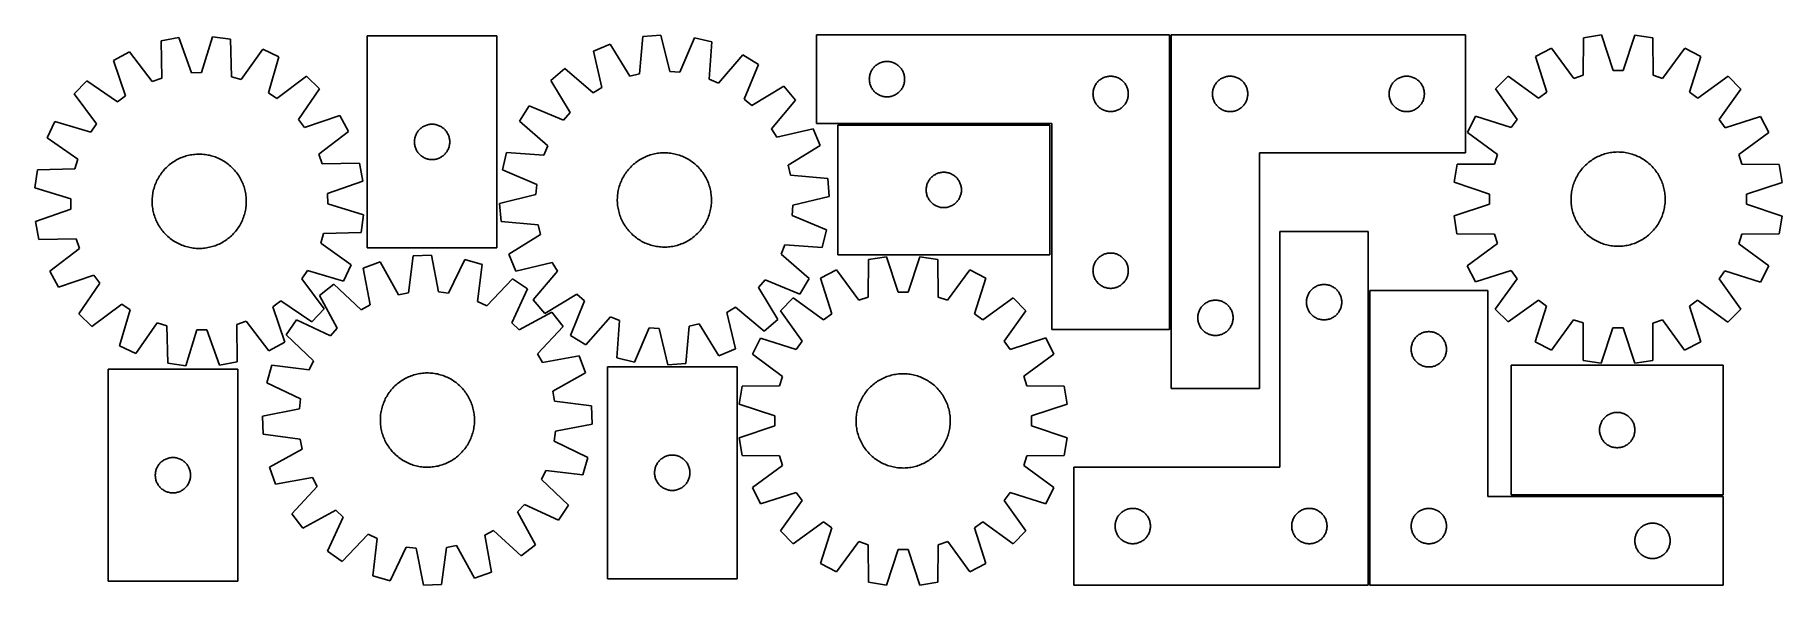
# Model space of a CAD drawing. Header units: millimetres. Extents: x 7 to 1491, y 7 to 473.
import ezdxf

# ---------------------------------------------------------------- set-up
doc = ezdxf.new("R2010")
doc.units = ezdxf.units.MM
doc.layers.add('COMMON', color=5, linetype='CONTINUOUS', true_color=0x0000ff)
doc.layers.add('CUT', color=7, linetype='CONTINUOUS', true_color=0x000000)

msp = doc.modelspace()

# ---------------------------------------------------------------- linework, layer by layer
at = {"layer": 'COMMON'}
for p, q in [((971.259817, 223.276891), (971.259817, 473.276891)), ((868.78006, 397.526891), (688.78006, 397.526891)), ((1140.058839, 6.561553), (1140.058839, 256.561553)), ((1260.808839, 82.311553), (1440.808839, 82.311553))]:
    msp.add_line(p, q, dxfattribs=at)
at = {"layer": 'CUT'}
for p, q in [((129.104036, 471.092352), (113.96092, 468.369008)), ((113.96092, 468.369008), (114.448213, 436.608383)), ((139.713066, 441.152025), (129.104036, 471.092352)), ((157.636675, 471.687592), (148.285545, 441.330861)), ((172.880193, 469.598166), (157.636675, 471.687592)), ((173.717911, 437.844852), (172.880193, 469.598166)), ((200.200285, 461.347203), (181.926086, 435.365894)), ((214.052064, 454.649534), (200.200285, 461.347203)), ((399.090423, 472.543732), (289.090423, 472.543732)), ((289.090423, 472.543732), (289.090423, 292.543732)), ((399.090423, 292.543732), (399.090423, 472.543732)), ((495.329246, 465.477919), (481.102142, 459.619585)), ((512.018935, 438.451469), (495.329246, 465.477919)), ((523.093394, 472.082303), (520.360525, 440.435721)), ((538.434498, 473.257493), (523.093394, 472.082303)), ((545.955704, 442.396414), (538.434498, 473.257493)), ((566.880639, 470.959042), (554.502194, 441.705856)), ((581.83405, 467.336052), (566.880639, 470.959042)), ((579.450544, 435.661241), (581.83405, 467.336052)), ((970.509816, 473.276891), (670.509816, 473.276891)), ((670.509816, 473.276891), (670.509816, 398.276891)), ((970.509816, 223.276891), (970.509816, 473.276891)), ((972.009817, 473.276891), (972.009817, 173.276891)), ((1222.009817, 473.276891), (972.009817, 473.276891)), ((1222.009817, 373.276891), (1222.009817, 473.276891)), ((1295.042269, 462.060194), (1281.329345, 455.082639)), ((1313.840264, 436.45531), (1295.042269, 462.060194)), ((1322.189188, 470.864206), (1321.996411, 439.100428)), ((1337.387136, 473.262729), (1322.189188, 470.864206)), ((1347.352748, 443.102137), (1337.387136, 473.262729)), ((1365.925979, 473.246982), (1355.92709, 443.097406)), ((1381.121272, 470.831689), (1365.925979, 473.246982)), ((1381.278996, 439.067718), (1381.121272, 470.831689)), ((1408.258458, 461.997725), (1389.432218, 436.413601)), ((1421.963673, 455.005041), (1408.258458, 461.997725)), ((87.008707, 458.985831), (73.448308, 451.716297)), ((73.448308, 451.716297), (83.726323, 421.660729)), ((106.350565, 433.789258), (87.008707, 458.985831)), ((205.036467, 424.191468), (214.052064, 454.649534)), ((481.102142, 459.619585), (488.282361, 428.677394)), ((608.177677, 456.359754), (587.365345, 432.363471)), ((621.27965, 448.293228), (608.177677, 456.359754)), ((609.224746, 418.905236), (621.27965, 448.293228)), ((718.748019, 445.086033), (719.242837, 445.679173)), ((719.242837, 445.679173), (719.767533, 446.246053)), ((719.767533, 446.246053), (720.320716, 446.785172)), ((720.320716, 446.785172), (720.900918, 447.295098)), ((720.900918, 447.295098), (721.506602, 447.77448)), ((721.506602, 447.77448), (722.13616, 448.222046)), ((722.13616, 448.222046), (722.787924, 448.63661)), ((722.787924, 448.63661), (723.460165, 449.017073)), ((723.460165, 449.017073), (724.1511, 449.362425)), ((724.1511, 449.362425), (724.858898, 449.671751)), ((724.858898, 449.671751), (725.58168, 449.944229)), ((725.58168, 449.944229), (726.317531, 450.179139)), ((726.317531, 450.179139), (727.0645, 450.375857)), ((727.0645, 450.375857), (727.820605, 450.53386)), ((727.820605, 450.53386), (728.583841, 450.652731)), ((728.583841, 450.652731), (729.352184, 450.732154)), ((729.352184, 450.732154), (730.123597, 450.771918)), ((730.123597, 450.771918), (730.896035, 450.771918)), ((730.896035, 450.771918), (731.667448, 450.732154)), ((731.667448, 450.732154), (732.435791, 450.652731)), ((732.435791, 450.652731), (733.199027, 450.53386)), ((733.199027, 450.53386), (733.955132, 450.375857)), ((733.955132, 450.375857), (734.7021, 450.179139)), ((734.7021, 450.179139), (735.437952, 449.944229)), ((735.437952, 449.944229), (736.160734, 449.671751)), ((736.160734, 449.671751), (736.868532, 449.362425)), ((736.868532, 449.362425), (737.559467, 449.017073)), ((737.559467, 449.017073), (738.231708, 448.63661)), ((738.231708, 448.63661), (738.883472, 448.222046)), ((738.883472, 448.222046), (739.51303, 447.77448)), ((739.51303, 447.77448), (740.118714, 447.295098)), ((740.118714, 447.295098), (740.698916, 446.785172)), ((740.698916, 446.785172), (741.252099, 446.246053)), ((741.252099, 446.246053), (741.776795, 445.679173)), ((741.776795, 445.679173), (742.271613, 445.086033)), ((1281.329345, 455.082639), (1290.961551, 424.81392)), ((1412.298071, 424.74697), (1421.963673, 455.005041)), ((50.714791, 434.463673), (40.064494, 423.359542)), ((76.89616, 416.477271), (50.714791, 434.463673)), ((114.448213, 436.608383), (106.350565, 433.789258)), ((148.285545, 441.330861), (139.713066, 441.152025)), ((181.926086, 435.365894), (173.717911, 437.844852)), ((237.485328, 438.360029), (212.076866, 419.297374)), ((248.589459, 427.709732), (237.485328, 438.360029)), ((456.737735, 444.758849), (445.01728, 434.790826)), ((445.01728, 434.790826), (461.407737, 407.581862)), ((480.962205, 424.212565), (456.737735, 444.758849)), ((520.360525, 440.435721), (512.018935, 438.451469)), ((554.502194, 441.705856), (545.955704, 442.396414)), ((587.365345, 432.363471), (579.450544, 435.661241)), ((715.509816, 435.776891), (715.529705, 436.549072)), ((715.529705, 435.00471), (715.509816, 435.776891)), ((715.529705, 436.549072), (715.589318, 437.319206)), ((715.589318, 434.234576), (715.529705, 435.00471)), ((715.589318, 437.319206), (715.688498, 438.08525)), ((715.688498, 433.468532), (715.589318, 434.234576)), ((715.688498, 438.08525), (715.826981, 438.845172)), ((715.826981, 432.70861), (715.688498, 433.468532)), ((715.826981, 438.845172), (716.0044, 439.596958)), ((716.0044, 431.956824), (715.826981, 432.70861)), ((716.0044, 439.596958), (716.220285, 440.338614)), ((716.220285, 431.215169), (716.0044, 431.956824)), ((716.220285, 440.338614), (716.474064, 441.068172)), ((716.474064, 430.48561), (716.220285, 431.215169)), ((716.474064, 441.068172), (716.765062, 441.7837)), ((716.765062, 429.770082), (716.474064, 430.48561)), ((716.765062, 441.7837), (717.09251, 442.483298)), ((717.09251, 442.483298), (717.455537, 443.165112)), ((717.455537, 443.165112), (717.853183, 443.827334)), ((717.853183, 443.827334), (718.284391, 444.468208)), ((718.284391, 444.468208), (718.748019, 445.086033)), ((742.271613, 445.086033), (742.735241, 444.468208)), ((742.735241, 444.468208), (743.166449, 443.827334)), ((743.166449, 443.827334), (743.564095, 443.165112)), ((743.564095, 443.165112), (743.927122, 442.483298)), ((743.927122, 442.483298), (744.25457, 441.7837)), ((744.25457, 441.7837), (744.545568, 441.068172)), ((744.545568, 430.48561), (744.25457, 429.770082)), ((744.545568, 441.068172), (744.799347, 440.338614)), ((744.799347, 431.215169), (744.545568, 430.48561)), ((744.799347, 440.338614), (745.015232, 439.596958)), ((745.015232, 431.956824), (744.799347, 431.215169)), ((745.015232, 439.596958), (745.192651, 438.845172)), ((745.192651, 432.70861), (745.015232, 431.956824)), ((745.192651, 438.845172), (745.331134, 438.08525)), ((745.331134, 433.468532), (745.192651, 432.70861)), ((745.331134, 438.08525), (745.430314, 437.319206)), ((745.430314, 434.234576), (745.331134, 433.468532)), ((745.430314, 437.319206), (745.489927, 436.549072)), ((745.489927, 435.00471), (745.430314, 434.234576)), ((745.489927, 436.549072), (745.509816, 435.776891)), ((745.509816, 435.776891), (745.489927, 435.00471)), ((907.09251, 429.983298), (907.455537, 430.665112)), ((907.455537, 430.665112), (907.853183, 431.327334)), ((907.853183, 431.327334), (908.284391, 431.968208)), ((908.284391, 431.968208), (908.748019, 432.586033)), ((908.748019, 432.586033), (909.242837, 433.179173)), ((909.242837, 433.179173), (909.767533, 433.746053)), ((909.767533, 433.746053), (910.320716, 434.285172)), ((910.320716, 434.285172), (910.900918, 434.795098)), ((910.900918, 434.795098), (911.506602, 435.27448)), ((911.506602, 435.27448), (912.13616, 435.722046)), ((912.13616, 435.722046), (912.787924, 436.13661)), ((912.787924, 436.13661), (913.460165, 436.517073)), ((913.460165, 436.517073), (914.1511, 436.862425)), ((914.1511, 436.862425), (914.858898, 437.171751)), ((914.858898, 437.171751), (915.58168, 437.444229)), ((915.58168, 437.444229), (916.317531, 437.679139)), ((916.317531, 437.679139), (917.0645, 437.875857)), ((917.0645, 437.875857), (917.820605, 438.03386)), ((917.820605, 438.03386), (918.583841, 438.152731)), ((918.583841, 438.152731), (919.352184, 438.232154)), ((919.352184, 438.232154), (920.123597, 438.271918)), ((920.123597, 438.271918), (920.896035, 438.271918)), ((920.896035, 438.271918), (921.667448, 438.232154)), ((921.667448, 438.232154), (922.435791, 438.152731)), ((922.435791, 438.152731), (923.199027, 438.03386)), ((923.199027, 438.03386), (923.955132, 437.875857)), ((923.955132, 437.875857), (924.7021, 437.679139)), ((924.7021, 437.679139), (925.437952, 437.444229)), ((925.437952, 437.444229), (926.160734, 437.171751)), ((926.160734, 437.171751), (926.868532, 436.862425)), ((926.868532, 436.862425), (927.559467, 436.517073)), ((927.559467, 436.517073), (928.231708, 436.13661)), ((928.231708, 436.13661), (928.883472, 435.722046)), ((928.883472, 435.722046), (929.51303, 435.27448)), ((929.51303, 435.27448), (930.118714, 434.795098)), ((930.118714, 434.795098), (930.698916, 434.285172)), ((930.698916, 434.285172), (931.252099, 433.746053)), ((931.252099, 433.746053), (931.776795, 433.179173)), ((931.776795, 433.179173), (932.271613, 432.586033)), ((932.271613, 432.586033), (932.735241, 431.968208)), ((932.735241, 431.968208), (933.166449, 431.327334)), ((933.166449, 431.327334), (933.564095, 430.665112)), ((933.564095, 430.665112), (933.927122, 429.983298)), ((1008.769635, 430.326542), (1009.150098, 430.998783)), ((1009.150098, 430.998783), (1009.564662, 431.650547)), ((1009.564662, 431.650547), (1010.012228, 432.280105)), ((1010.012228, 432.280105), (1010.49161, 432.885789)), ((1010.49161, 432.885789), (1011.001536, 433.465991)), ((1011.001536, 433.465991), (1011.540655, 434.019174)), ((1011.540655, 434.019174), (1012.107535, 434.54387)), ((1012.107535, 434.54387), (1012.700675, 435.038688)), ((1012.700675, 435.038688), (1013.3185, 435.502316)), ((1013.3185, 435.502316), (1013.959374, 435.933524)), ((1013.959374, 435.933524), (1014.621596, 436.33117)), ((1014.621596, 436.33117), (1015.30341, 436.694197)), ((1015.30341, 436.694197), (1016.003008, 437.021645)), ((1016.003008, 437.021645), (1016.718536, 437.312643)), ((1016.718536, 437.312643), (1017.448094, 437.566422)), ((1017.448094, 437.566422), (1018.18975, 437.782307)), ((1018.18975, 437.782307), (1018.941536, 437.959726)), ((1018.941536, 437.959726), (1019.701458, 438.098209)), ((1019.701458, 438.098209), (1020.467502, 438.197389)), ((1020.467502, 438.197389), (1021.237636, 438.257002)), ((1021.237636, 438.257002), (1022.009817, 438.276891)), ((1022.009817, 438.276891), (1022.781998, 438.257002)), ((1022.781998, 438.257002), (1023.552132, 438.197389)), ((1023.552132, 438.197389), (1024.318176, 438.098209)), ((1024.318176, 438.098209), (1025.078098, 437.959726)), ((1025.078098, 437.959726), (1025.829884, 437.782307)), ((1025.829884, 437.782307), (1026.571539, 437.566422)), ((1026.571539, 437.566422), (1027.301098, 437.312643)), ((1027.301098, 437.312643), (1028.016626, 437.021645)), ((1028.016626, 437.021645), (1028.716224, 436.694197)), ((1028.716224, 436.694197), (1029.398038, 436.33117)), ((1029.398038, 436.33117), (1030.06026, 435.933524)), ((1030.06026, 435.933524), (1030.701133, 435.502316)), ((1030.701133, 435.502316), (1031.318959, 435.038688)), ((1031.318959, 435.038688), (1031.912099, 434.54387)), ((1031.912099, 434.54387), (1032.478979, 434.019174)), ((1032.478979, 434.019174), (1033.018097, 433.465991)), ((1033.018097, 433.465991), (1033.528024, 432.885789)), ((1033.528024, 432.885789), (1034.007406, 432.280105)), ((1034.007406, 432.280105), (1034.454972, 431.650547)), ((1034.454972, 431.650547), (1034.869536, 430.998783)), ((1034.869536, 430.998783), (1035.249999, 430.326542)), ((1158.769635, 430.326542), (1159.150098, 430.998783)), ((1159.150098, 430.998783), (1159.564662, 431.650547)), ((1159.564662, 431.650547), (1160.012228, 432.280105)), ((1160.012228, 432.280105), (1160.49161, 432.885789)), ((1160.49161, 432.885789), (1161.001536, 433.465991)), ((1161.001536, 433.465991), (1161.540655, 434.019174)), ((1161.540655, 434.019174), (1162.107535, 434.54387)), ((1162.107535, 434.54387), (1162.700675, 435.038688)), ((1162.700675, 435.038688), (1163.3185, 435.502316)), ((1163.3185, 435.502316), (1163.959374, 435.933524)), ((1163.959374, 435.933524), (1164.621596, 436.33117)), ((1164.621596, 436.33117), (1165.30341, 436.694197)), ((1165.30341, 436.694197), (1166.003008, 437.021645)), ((1166.003008, 437.021645), (1166.718536, 437.312643)), ((1166.718536, 437.312643), (1167.448094, 437.566422)), ((1167.448094, 437.566422), (1168.18975, 437.782307)), ((1168.18975, 437.782307), (1168.941536, 437.959726)), ((1168.941536, 437.959726), (1169.701458, 438.098209)), ((1169.701458, 438.098209), (1170.467502, 438.197389)), ((1170.467502, 438.197389), (1171.237636, 438.257002)), ((1171.237636, 438.257002), (1172.009817, 438.276891)), ((1172.009817, 438.276891), (1172.781998, 438.257002)), ((1172.781998, 438.257002), (1173.552132, 438.197389)), ((1173.552132, 438.197389), (1174.318176, 438.098209)), ((1174.318176, 438.098209), (1175.078098, 437.959726)), ((1175.078098, 437.959726), (1175.829884, 437.782307)), ((1175.829884, 437.782307), (1176.571539, 437.566422)), ((1176.571539, 437.566422), (1177.301098, 437.312643)), ((1177.301098, 437.312643), (1178.016626, 437.021645)), ((1178.016626, 437.021645), (1178.716224, 436.694197)), ((1178.716224, 436.694197), (1179.398038, 436.33117)), ((1179.398038, 436.33117), (1180.06026, 435.933524)), ((1180.06026, 435.933524), (1180.701133, 435.502316)), ((1180.701133, 435.502316), (1181.318959, 435.038688)), ((1181.318959, 435.038688), (1181.912099, 434.54387)), ((1181.912099, 434.54387), (1182.478979, 434.019174)), ((1182.478979, 434.019174), (1183.018097, 433.465991)), ((1183.018097, 433.465991), (1183.528024, 432.885789)), ((1183.528024, 432.885789), (1184.007406, 432.280105)), ((1184.007406, 432.280105), (1184.454972, 431.650547)), ((1184.454972, 431.650547), (1184.869536, 430.998783)), ((1184.869536, 430.998783), (1185.249999, 430.326542)), ((1258.231681, 438.320667), (1247.346099, 427.447091)), ((1284.021981, 419.777875), (1258.231681, 438.320667)), ((1321.996411, 439.100428), (1313.840264, 436.45531)), ((1355.92709, 443.097406), (1347.352748, 443.102137)), ((1389.432218, 436.413601), (1381.278996, 439.067718)), ((1445.042827, 438.217591), (1419.232079, 419.70327)), ((1455.916403, 427.332009), (1445.042827, 438.217591)), ((40.064494, 423.359542), (59.127149, 397.95108)), ((83.726323, 421.660729), (76.89616, 416.477271)), ((212.076866, 419.297374), (205.036467, 424.191468)), ((230.603057, 401.528363), (248.589459, 427.709732)), ((488.282361, 428.677394), (480.962205, 424.212565)), ((615.733103, 413.323062), (609.224746, 418.905236)), ((642.942066, 429.713519), (615.733103, 413.323062)), ((632.363806, 393.768594), (652.91009, 417.993065)), ((652.91009, 417.993065), (642.942066, 429.713519)), ((717.09251, 429.070484), (716.765062, 429.770082)), ((717.455537, 428.38867), (717.09251, 429.070484)), ((717.853183, 427.726448), (717.455537, 428.38867)), ((718.284391, 427.085575), (717.853183, 427.726448)), ((718.748019, 426.467749), (718.284391, 427.085575)), ((719.242837, 425.874609), (718.748019, 426.467749)), ((719.767533, 425.307729), (719.242837, 425.874609)), ((720.320716, 424.768611), (719.767533, 425.307729)), ((720.900918, 424.258684), (720.320716, 424.768611)), ((721.506602, 423.779302), (720.900918, 424.258684)), ((722.13616, 423.331736), (721.506602, 423.779302)), ((722.787924, 422.917172), (722.13616, 423.331736)), ((723.460165, 422.536709), (722.787924, 422.917172)), ((724.1511, 422.191357), (723.460165, 422.536709)), ((724.858898, 421.882032), (724.1511, 422.191357)), ((725.58168, 421.609553), (724.858898, 421.882032)), ((726.317531, 421.374643), (725.58168, 421.609553)), ((727.0645, 421.177925), (726.317531, 421.374643)), ((727.820605, 421.019922), (727.0645, 421.177925)), ((728.583841, 420.901051), (727.820605, 421.019922)), ((729.352184, 420.821628), (728.583841, 420.901051)), ((730.123597, 420.781864), (729.352184, 420.821628)), ((730.896035, 420.781864), (730.123597, 420.781864)), ((731.667448, 420.821628), (730.896035, 420.781864)), ((732.435791, 420.901051), (731.667448, 420.821628)), ((733.199027, 421.019922), (732.435791, 420.901051)), ((733.955132, 421.177925), (733.199027, 421.019922)), ((734.7021, 421.374643), (733.955132, 421.177925)), ((735.437952, 421.609553), (734.7021, 421.374643)), ((736.160734, 421.882032), (735.437952, 421.609553)), ((736.868532, 422.191357), (736.160734, 421.882032)), ((737.559467, 422.536709), (736.868532, 422.191357)), ((738.231708, 422.917172), (737.559467, 422.536709)), ((738.883472, 423.331736), (738.231708, 422.917172)), ((739.51303, 423.779302), (738.883472, 423.331736)), ((740.118714, 424.258684), (739.51303, 423.779302)), ((740.698916, 424.768611), (740.118714, 424.258684)), ((741.252099, 425.307729), (740.698916, 424.768611)), ((741.776795, 425.874609), (741.252099, 425.307729)), ((742.271613, 426.467749), (741.776795, 425.874609)), ((742.735241, 427.085575), (742.271613, 426.467749)), ((743.166449, 427.726448), (742.735241, 427.085575)), ((743.564095, 428.38867), (743.166449, 427.726448)), ((743.927122, 429.070484), (743.564095, 428.38867)), ((744.25457, 429.770082), (743.927122, 429.070484)), ((905.509816, 423.276891), (905.529705, 424.049072)), ((905.529705, 422.50471), (905.509816, 423.276891)), ((905.529705, 424.049072), (905.589318, 424.819206)), ((905.589318, 421.734576), (905.529705, 422.50471)), ((905.589318, 424.819206), (905.688498, 425.58525)), ((905.688498, 420.968532), (905.589318, 421.734576)), ((905.688498, 425.58525), (905.826981, 426.345172)), ((905.826981, 420.20861), (905.688498, 420.968532)), ((905.826981, 426.345172), (906.0044, 427.096958)), ((906.0044, 419.456824), (905.826981, 420.20861)), ((906.0044, 427.096958), (906.220285, 427.838614)), ((906.220285, 418.715169), (906.0044, 419.456824)), ((906.220285, 427.838614), (906.474064, 428.568172)), ((906.474064, 417.98561), (906.220285, 418.715169)), ((906.474064, 428.568172), (906.765062, 429.2837)), ((906.765062, 417.270082), (906.474064, 417.98561)), ((906.765062, 429.2837), (907.09251, 429.983298)), ((907.09251, 416.570484), (906.765062, 417.270082)), ((907.455537, 415.88867), (907.09251, 416.570484)), ((907.853183, 415.226448), (907.455537, 415.88867)), ((933.564095, 415.88867), (933.166449, 415.226448)), ((933.927122, 416.570484), (933.564095, 415.88867)), ((933.927122, 429.983298), (934.25457, 429.2837)), ((934.25457, 417.270082), (933.927122, 416.570484)), ((934.25457, 429.2837), (934.545568, 428.568172)), ((934.545568, 417.98561), (934.25457, 417.270082)), ((934.545568, 428.568172), (934.799347, 427.838614)), ((934.799347, 418.715169), (934.545568, 417.98561)), ((934.799347, 427.838614), (935.015232, 427.096958)), ((935.015232, 419.456824), (934.799347, 418.715169)), ((935.015232, 427.096958), (935.192651, 426.345172)), ((935.192651, 420.20861), (935.015232, 419.456824)), ((935.192651, 426.345172), (935.331134, 425.58525)), ((935.331134, 420.968532), (935.192651, 420.20861)), ((935.331134, 425.58525), (935.430314, 424.819206)), ((935.430314, 421.734576), (935.331134, 420.968532)), ((935.430314, 424.819206), (935.489927, 424.049072)), ((935.489927, 422.50471), (935.430314, 421.734576)), ((935.489927, 424.049072), (935.509816, 423.276891)), ((935.509816, 423.276891), (935.489927, 422.50471)), ((1007.01479, 423.66311), (1007.054554, 424.434523)), ((1007.01479, 422.890672), (1007.01479, 423.66311)), ((1007.054554, 422.119259), (1007.01479, 422.890672)), ((1007.054554, 424.434523), (1007.133977, 425.202866)), ((1007.133977, 421.350916), (1007.054554, 422.119259)), ((1007.133977, 425.202866), (1007.252848, 425.966102)), ((1007.252848, 420.58768), (1007.133977, 421.350916)), ((1007.252848, 425.966102), (1007.410851, 426.722207)), ((1007.410851, 419.831575), (1007.252848, 420.58768)), ((1007.410851, 426.722207), (1007.607569, 427.469176)), ((1007.607569, 419.084607), (1007.410851, 419.831575)), ((1007.607569, 427.469176), (1007.842479, 428.205027)), ((1007.842479, 418.348755), (1007.607569, 419.084607)), ((1007.842479, 428.205027), (1008.114957, 428.927809)), ((1008.114957, 417.625973), (1007.842479, 418.348755)), ((1008.114957, 428.927809), (1008.424283, 429.635607)), ((1008.424283, 416.918175), (1008.114957, 417.625973)), ((1008.424283, 429.635607), (1008.769635, 430.326542)), ((1008.769635, 416.22724), (1008.424283, 416.918175)), ((1009.150098, 415.554999), (1008.769635, 416.22724)), ((1009.564662, 414.903235), (1009.150098, 415.554999)), ((1034.869536, 415.554999), (1034.454972, 414.903235)), ((1035.249999, 416.22724), (1034.869536, 415.554999)), ((1035.249999, 430.326542), (1035.595351, 429.635607)), ((1035.595351, 416.918175), (1035.249999, 416.22724)), ((1035.595351, 429.635607), (1035.904676, 428.927809)), ((1035.904676, 417.625973), (1035.595351, 416.918175)), ((1035.904676, 428.927809), (1036.177155, 428.205027)), ((1036.177155, 418.348755), (1035.904676, 417.625973)), ((1036.177155, 428.205027), (1036.412065, 427.469176)), ((1036.412065, 419.084607), (1036.177155, 418.348755)), ((1036.412065, 427.469176), (1036.608783, 426.722207)), ((1036.608783, 419.831575), (1036.412065, 419.084607)), ((1036.608783, 426.722207), (1036.766786, 425.966102)), ((1036.766786, 420.58768), (1036.608783, 419.831575)), ((1036.766786, 425.966102), (1036.885657, 425.202866)), ((1036.885657, 421.350916), (1036.766786, 420.58768)), ((1036.885657, 425.202866), (1036.96508, 424.434523)), ((1036.96508, 422.119259), (1036.885657, 421.350916)), ((1036.96508, 424.434523), (1037.004844, 423.66311)), ((1037.004844, 422.890672), (1036.96508, 422.119259)), ((1037.004844, 423.66311), (1037.004844, 422.890672)), ((1157.01479, 423.66311), (1157.054554, 424.434523)), ((1157.01479, 422.890672), (1157.01479, 423.66311)), ((1157.054554, 422.119259), (1157.01479, 422.890672)), ((1157.054554, 424.434523), (1157.133977, 425.202866)), ((1157.133977, 421.350916), (1157.054554, 422.119259)), ((1157.133977, 425.202866), (1157.252848, 425.966102)), ((1157.252848, 420.58768), (1157.133977, 421.350916)), ((1157.252848, 425.966102), (1157.410851, 426.722207)), ((1157.410851, 419.831575), (1157.252848, 420.58768)), ((1157.410851, 426.722207), (1157.607569, 427.469176)), ((1157.607569, 419.084607), (1157.410851, 419.831575)), ((1157.607569, 427.469176), (1157.842479, 428.205027)), ((1157.842479, 418.348755), (1157.607569, 419.084607)), ((1157.842479, 428.205027), (1158.114957, 428.927809)), ((1158.114957, 417.625973), (1157.842479, 418.348755)), ((1158.114957, 428.927809), (1158.424283, 429.635607)), ((1158.424283, 416.918175), (1158.114957, 417.625973)), ((1158.424283, 429.635607), (1158.769635, 430.326542)), ((1158.769635, 416.22724), (1158.424283, 416.918175)), ((1159.150098, 415.554999), (1158.769635, 416.22724)), ((1159.564662, 414.903235), (1159.150098, 415.554999)), ((1184.869536, 415.554999), (1184.454972, 414.903235)), ((1185.249999, 416.22724), (1184.869536, 415.554999)), ((1185.249999, 430.326542), (1185.595351, 429.635607)), ((1185.595351, 416.918175), (1185.249999, 416.22724)), ((1185.595351, 429.635607), (1185.904676, 428.927809)), ((1185.904676, 417.625973), (1185.595351, 416.918175)), ((1185.904676, 428.927809), (1186.177155, 428.205027)), ((1186.177155, 418.348755), (1185.904676, 417.625973)), ((1186.177155, 428.205027), (1186.412065, 427.469176)), ((1186.412065, 419.084607), (1186.177155, 418.348755)), ((1186.412065, 427.469176), (1186.608783, 426.722207)), ((1186.608783, 419.831575), (1186.412065, 419.084607)), ((1186.608783, 426.722207), (1186.766786, 425.966102)), ((1186.766786, 420.58768), (1186.608783, 419.831575)), ((1186.766786, 425.966102), (1186.885657, 425.202866)), ((1186.885657, 421.350916), (1186.766786, 420.58768)), ((1186.885657, 425.202866), (1186.96508, 424.434523)), ((1186.96508, 422.119259), (1186.885657, 421.350916)), ((1186.96508, 424.434523), (1187.004844, 423.66311)), ((1187.004844, 422.890672), (1186.96508, 422.119259)), ((1187.004844, 423.66311), (1187.004844, 422.890672)), ((1247.346099, 427.447091), (1265.860419, 401.636344)), ((1290.961551, 424.81392), (1284.021981, 419.777875)), ((1419.232079, 419.70327), (1412.298071, 424.74697)), ((1437.373611, 401.541708), (1455.916403, 427.332009)), ((235.786515, 394.6982), (230.603057, 401.528363)), ((265.842083, 404.976215), (235.786515, 394.6982)), ((273.111617, 391.415816), (265.842083, 404.976215)), ((426.437572, 413.12841), (418.371046, 400.026436)), ((455.825563, 401.073506), (426.437572, 413.12841)), ((461.407737, 407.581862), (455.825563, 401.073506)), ((908.284391, 414.585575), (907.853183, 415.226448)), ((908.748019, 413.967749), (908.284391, 414.585575)), ((909.242837, 413.374609), (908.748019, 413.967749)), ((909.767533, 412.807729), (909.242837, 413.374609)), ((910.320716, 412.268611), (909.767533, 412.807729)), ((910.900918, 411.758684), (910.320716, 412.268611)), ((911.506602, 411.279302), (910.900918, 411.758684)), ((912.13616, 410.831736), (911.506602, 411.279302)), ((912.787924, 410.417172), (912.13616, 410.831736)), ((913.460165, 410.036709), (912.787924, 410.417172)), ((914.1511, 409.691357), (913.460165, 410.036709)), ((914.858898, 409.382032), (914.1511, 409.691357)), ((915.58168, 409.109553), (914.858898, 409.382032)), ((916.317531, 408.874643), (915.58168, 409.109553)), ((917.0645, 408.677925), (916.317531, 408.874643)), ((917.820605, 408.519922), (917.0645, 408.677925)), ((918.583841, 408.401051), (917.820605, 408.519922)), ((919.352184, 408.321628), (918.583841, 408.401051)), ((920.123597, 408.281864), (919.352184, 408.321628)), ((920.896035, 408.281864), (920.123597, 408.281864)), ((921.667448, 408.321628), (920.896035, 408.281864)), ((922.435791, 408.401051), (921.667448, 408.321628)), ((923.199027, 408.519922), (922.435791, 408.401051)), ((923.955132, 408.677925), (923.199027, 408.519922)), ((924.7021, 408.874643), (923.955132, 408.677925)), ((925.437952, 409.109553), (924.7021, 408.874643)), ((926.160734, 409.382032), (925.437952, 409.109553)), ((926.868532, 409.691357), (926.160734, 409.382032)), ((927.559467, 410.036709), (926.868532, 409.691357)), ((928.231708, 410.417172), (927.559467, 410.036709)), ((928.883472, 410.831736), (928.231708, 410.417172)), ((929.51303, 411.279302), (928.883472, 410.831736)), ((930.118714, 411.758684), (929.51303, 411.279302)), ((930.698916, 412.268611), (930.118714, 411.758684)), ((931.252099, 412.807729), (930.698916, 412.268611)), ((931.776795, 413.374609), (931.252099, 412.807729)), ((932.271613, 413.967749), (931.776795, 413.374609)), ((932.735241, 414.585575), (932.271613, 413.967749)), ((933.166449, 415.226448), (932.735241, 414.585575)), ((1010.012228, 414.273677), (1009.564662, 414.903235)), ((1010.49161, 413.667993), (1010.012228, 414.273677)), ((1011.001536, 413.087791), (1010.49161, 413.667993)), ((1011.540655, 412.534608), (1011.001536, 413.087791)), ((1012.107535, 412.009912), (1011.540655, 412.534608)), ((1012.700675, 411.515094), (1012.107535, 412.009912)), ((1013.3185, 411.051466), (1012.700675, 411.515094)), ((1013.959374, 410.620258), (1013.3185, 411.051466)), ((1014.621596, 410.222612), (1013.959374, 410.620258)), ((1015.30341, 409.859585), (1014.621596, 410.222612)), ((1016.003008, 409.532137), (1015.30341, 409.859585)), ((1016.718536, 409.241139), (1016.003008, 409.532137)), ((1017.448094, 408.98736), (1016.718536, 409.241139)), ((1018.18975, 408.771475), (1017.448094, 408.98736)), ((1018.941536, 408.594056), (1018.18975, 408.771475)), ((1019.701458, 408.455573), (1018.941536, 408.594056)), ((1020.467502, 408.356393), (1019.701458, 408.455573)), ((1021.237636, 408.29678), (1020.467502, 408.356393)), ((1022.009817, 408.276891), (1021.237636, 408.29678)), ((1022.781998, 408.29678), (1022.009817, 408.276891)), ((1023.552132, 408.356393), (1022.781998, 408.29678)), ((1024.318176, 408.455573), (1023.552132, 408.356393)), ((1025.078098, 408.594056), (1024.318176, 408.455573)), ((1025.829884, 408.771475), (1025.078098, 408.594056)), ((1026.571539, 408.98736), (1025.829884, 408.771475)), ((1027.301098, 409.241139), (1026.571539, 408.98736)), ((1028.016626, 409.532137), (1027.301098, 409.241139)), ((1028.716224, 409.859585), (1028.016626, 409.532137)), ((1029.398038, 410.222612), (1028.716224, 409.859585)), ((1030.06026, 410.620258), (1029.398038, 410.222612)), ((1030.701133, 411.051466), (1030.06026, 410.620258)), ((1031.318959, 411.515094), (1030.701133, 411.051466)), ((1031.912099, 412.009912), (1031.318959, 411.515094)), ((1032.478979, 412.534608), (1031.912099, 412.009912)), ((1033.018097, 413.087791), (1032.478979, 412.534608)), ((1033.528024, 413.667993), (1033.018097, 413.087791)), ((1034.007406, 414.273677), (1033.528024, 413.667993)), ((1034.454972, 414.903235), (1034.007406, 414.273677)), ((1160.012228, 414.273677), (1159.564662, 414.903235)), ((1160.49161, 413.667993), (1160.012228, 414.273677)), ((1161.001536, 413.087791), (1160.49161, 413.667993)), ((1161.540655, 412.534608), (1161.001536, 413.087791)), ((1162.107535, 412.009912), (1161.540655, 412.534608)), ((1162.700675, 411.515094), (1162.107535, 412.009912)), ((1163.3185, 411.051466), (1162.700675, 411.515094)), ((1163.959374, 410.620258), (1163.3185, 411.051466)), ((1164.621596, 410.222612), (1163.959374, 410.620258)), ((1165.30341, 409.859585), (1164.621596, 410.222612)), ((1166.003008, 409.532137), (1165.30341, 409.859585)), ((1166.718536, 409.241139), (1166.003008, 409.532137)), ((1167.448094, 408.98736), (1166.718536, 409.241139)), ((1168.18975, 408.771475), (1167.448094, 408.98736)), ((1168.941536, 408.594056), (1168.18975, 408.771475)), ((1169.701458, 408.455573), (1168.941536, 408.594056)), ((1170.467502, 408.356393), (1169.701458, 408.455573)), ((1171.237636, 408.29678), (1170.467502, 408.356393)), ((1172.009817, 408.276891), (1171.237636, 408.29678)), ((1172.781998, 408.29678), (1172.009817, 408.276891)), ((1173.552132, 408.356393), (1172.781998, 408.29678)), ((1174.318176, 408.455573), (1173.552132, 408.356393)), ((1175.078098, 408.594056), (1174.318176, 408.455573)), ((1175.829884, 408.771475), (1175.078098, 408.594056)), ((1176.571539, 408.98736), (1175.829884, 408.771475)), ((1177.301098, 409.241139), (1176.571539, 408.98736)), ((1178.016626, 409.532137), (1177.301098, 409.241139)), ((1178.716224, 409.859585), (1178.016626, 409.532137)), ((1179.398038, 410.222612), (1178.716224, 409.859585)), ((1180.06026, 410.620258), (1179.398038, 410.222612)), ((1180.701133, 411.051466), (1180.06026, 410.620258)), ((1181.318959, 411.515094), (1180.701133, 411.051466)), ((1181.912099, 412.009912), (1181.318959, 411.515094)), ((1182.478979, 412.534608), (1181.912099, 412.009912)), ((1183.018097, 413.087791), (1182.478979, 412.534608)), ((1183.528024, 413.667993), (1183.018097, 413.087791)), ((1184.007406, 414.273677), (1183.528024, 413.667993)), ((1184.454972, 414.903235), (1184.007406, 414.273677)), ((1230.558648, 404.367938), (1223.565964, 390.662723)), ((1260.816719, 394.702336), (1230.558648, 404.367938)), ((1265.860419, 401.636344), (1260.816719, 394.702336)), ((1442.409655, 394.602139), (1437.373611, 401.541708)), ((1472.678374, 404.234344), (1442.409655, 394.602139)), ((1479.65593, 390.521421), (1472.678374, 404.234344)), ((23.774989, 399.926278), (17.077321, 386.074499)), ((17.077321, 386.074499), (43.058629, 367.8003)), ((54.233055, 390.910681), (23.774989, 399.926278)), ((59.127149, 397.95108), (54.233055, 390.910681)), ((247.915044, 372.073958), (273.111617, 391.415816)), ((329.333454, 385.232943), (329.491458, 385.989048)), ((329.491458, 385.989048), (329.688175, 386.736017)), ((329.688175, 386.736017), (329.923085, 387.471868)), ((329.923085, 387.471868), (330.195564, 388.194651)), ((330.195564, 388.194651), (330.504889, 388.902448)), ((330.504889, 388.902448), (330.850241, 389.593383)), ((330.850241, 389.593383), (331.230704, 390.265624)), ((331.230704, 390.265624), (331.645268, 390.917388)), ((331.645268, 390.917388), (332.092835, 391.546946)), ((332.092835, 391.546946), (332.572216, 392.15263)), ((332.572216, 392.15263), (333.082143, 392.732832)), ((333.082143, 392.732832), (333.621261, 393.286015)), ((333.621261, 393.286015), (334.188141, 393.810711)), ((334.188141, 393.810711), (334.781281, 394.305529)), ((334.781281, 394.305529), (335.399107, 394.769157)), ((335.399107, 394.769157), (336.03998, 395.200365)), ((336.03998, 395.200365), (336.702202, 395.598011)), ((336.702202, 395.598011), (337.384016, 395.961038)), ((337.384016, 395.961038), (338.083615, 396.288486)), ((338.083615, 396.288486), (338.799142, 396.579484)), ((338.799142, 396.579484), (339.528701, 396.833263)), ((339.528701, 396.833263), (340.270356, 397.049148)), ((340.270356, 397.049148), (341.022142, 397.226567)), ((341.022142, 397.226567), (341.782065, 397.365051)), ((341.782065, 397.365051), (342.548108, 397.46423)), ((342.548108, 397.46423), (343.318242, 397.523843)), ((343.318242, 397.523843), (344.090423, 397.543732)), ((344.090423, 397.543732), (344.862604, 397.523843)), ((344.862604, 397.523843), (345.632738, 397.46423)), ((345.632738, 397.46423), (346.398782, 397.365051)), ((346.398782, 397.365051), (347.158704, 397.226567)), ((347.158704, 397.226567), (347.91049, 397.049148)), ((347.91049, 397.049148), (348.652146, 396.833263)), ((348.652146, 396.833263), (349.381704, 396.579484)), ((349.381704, 396.579484), (350.097232, 396.288486)), ((350.097232, 396.288486), (350.79683, 395.961038)), ((350.79683, 395.961038), (351.478644, 395.598011)), ((351.478644, 395.598011), (352.140866, 395.200365)), ((352.140866, 395.200365), (352.78174, 394.769157)), ((352.78174, 394.769157), (353.399565, 394.305529)), ((353.399565, 394.305529), (353.992705, 393.810711)), ((353.992705, 393.810711), (354.559585, 393.286015)), ((354.559585, 393.286015), (355.098704, 392.732832)), ((355.098704, 392.732832), (355.60863, 392.15263)), ((355.60863, 392.15263), (356.088012, 391.546946)), ((356.088012, 391.546946), (356.535578, 390.917388)), ((356.535578, 390.917388), (356.950143, 390.265624)), ((356.950143, 390.265624), (357.330605, 389.593383)), ((357.330605, 389.593383), (357.675957, 388.902448)), ((357.675957, 388.902448), (357.985283, 388.194651)), ((357.985283, 388.194651), (358.257762, 387.471868)), ((358.257762, 387.471868), (358.492671, 386.736017)), ((358.492671, 386.736017), (358.689389, 385.989048)), ((358.689389, 385.989048), (358.847392, 385.232943)), ((418.371046, 400.026436), (442.367329, 379.214104)), ((636.828634, 386.448439), (632.363806, 393.768594)), ((667.770826, 393.628657), (636.828634, 386.448439)), ((673.62916, 379.401554), (667.770826, 393.628657)), ((670.509816, 398.276891), (870.509816, 398.276891)), ((868.78006, 396.77689), (688.78006, 396.77689)), ((688.78006, 396.77689), (688.78006, 286.77689)), ((868.78006, 286.77689), (868.78006, 396.77689)), ((870.509816, 398.276891), (870.509816, 223.276891)), ((1223.565964, 390.662723), (1249.150089, 371.836483)), ((1454.051045, 371.723425), (1479.65593, 390.521421)), ((136.432328, 370.919444), (137.654982, 371.209484)), ((137.654982, 371.209484), (138.886144, 371.460977)), ((138.886144, 371.460977), (140.124597, 371.673673)), ((140.124597, 371.673673), (141.369121, 371.847364)), ((141.369121, 371.847364), (142.618486, 371.981878)), ((142.618486, 371.981878), (143.871459, 372.077081)), ((143.871459, 372.077081), (145.126805, 372.132881)), ((145.126805, 372.132881), (146.383284, 372.149222)), ((146.383284, 372.149222), (147.639657, 372.126089)), ((147.639657, 372.126089), (148.894682, 372.063502)), ((148.894682, 372.063502), (150.147123, 371.961526)), ((150.147123, 371.961526), (151.395743, 371.820259)), ((151.395743, 371.820259), (152.639309, 371.639843)), ((152.639309, 371.639843), (153.876594, 371.420454)), ((153.876594, 371.420454), (155.106378, 371.162309)), ((155.106378, 371.162309), (156.327446, 370.865663)), ((250.734169, 363.97631), (247.915044, 372.073958)), ((329.095396, 382.929951), (329.13516, 383.701364)), ((329.095396, 382.157513), (329.095396, 382.929951)), ((329.13516, 381.3861), (329.095396, 382.157513)), ((329.13516, 383.701364), (329.214583, 384.469707)), ((329.214583, 380.617757), (329.13516, 381.3861)), ((329.214583, 384.469707), (329.333454, 385.232943)), ((329.333454, 379.854521), (329.214583, 380.617757)), ((329.491458, 379.098416), (329.333454, 379.854521)), ((329.688175, 378.351448), (329.491458, 379.098416)), ((329.923085, 377.615596), (329.688175, 378.351448)), ((330.195564, 376.892814), (329.923085, 377.615596)), ((330.504889, 376.185016), (330.195564, 376.892814)), ((330.850241, 375.494081), (330.504889, 376.185016)), ((331.230704, 374.82184), (330.850241, 375.494081)), ((331.645268, 374.170076), (331.230704, 374.82184)), ((332.092835, 373.540518), (331.645268, 374.170076)), ((332.572216, 372.934834), (332.092835, 373.540518)), ((333.082143, 372.354632), (332.572216, 372.934834)), ((333.621261, 371.801449), (333.082143, 372.354632)), ((334.188141, 371.276753), (333.621261, 371.801449)), ((334.781281, 370.781935), (334.188141, 371.276753)), ((353.992705, 371.276753), (353.399565, 370.781935)), ((354.559585, 371.801449), (353.992705, 371.276753)), ((355.098704, 372.354632), (354.559585, 371.801449)), ((355.60863, 372.934834), (355.098704, 372.354632)), ((356.088012, 373.540518), (355.60863, 372.934834)), ((356.535578, 374.170076), (356.088012, 373.540518)), ((356.950143, 374.82184), (356.535578, 374.170076)), ((357.330605, 375.494081), (356.950143, 374.82184)), ((357.675957, 376.185016), (357.330605, 375.494081)), ((357.985283, 376.892814), (357.675957, 376.185016)), ((358.257762, 377.615596), (357.985283, 376.892814)), ((358.492671, 378.351448), (358.257762, 377.615596)), ((358.689389, 379.098416), (358.492671, 378.351448)), ((358.847392, 379.854521), (358.689389, 379.098416)), ((358.847392, 385.232943), (358.966263, 384.469707)), ((358.966263, 380.617757), (358.847392, 379.854521)), ((358.966263, 384.469707), (359.045686, 383.701364)), ((359.045686, 381.3861), (358.966263, 380.617757)), ((359.045686, 383.701364), (359.08545, 382.929951)), ((359.08545, 382.157513), (359.045686, 381.3861)), ((359.08545, 382.929951), (359.08545, 382.157513)), ((407.394748, 373.682809), (403.771758, 358.729398)), ((439.069559, 371.299303), (407.394748, 373.682809)), ((442.367329, 379.214104), (439.069559, 371.299303)), ((527.086406, 370.625353), (528.266227, 371.057819)), ((528.266227, 371.057819), (529.459051, 371.453013)), ((529.459051, 371.453013), (530.6637, 371.810545)), ((530.6637, 371.810545), (531.878984, 372.130061)), ((531.878984, 372.130061), (533.103705, 372.411246)), ((533.103705, 372.411246), (534.336654, 372.653824)), ((534.336654, 372.653824), (535.576614, 372.857553)), ((535.576614, 372.857553), (536.822362, 373.022235)), ((536.822362, 373.022235), (538.072667, 373.147705)), ((538.072667, 373.147705), (539.326297, 373.23384)), ((539.326297, 373.23384), (540.582014, 373.280555)), ((540.582014, 373.280555), (541.838578, 373.287804)), ((541.838578, 373.287804), (543.09475, 373.255579)), ((543.09475, 373.255579), (544.349291, 373.183914)), ((544.349291, 373.183914), (545.600961, 373.072878)), ((545.600961, 373.072878), (546.848525, 372.92258)), ((546.848525, 372.92258), (548.090753, 372.73317)), ((548.090753, 372.73317), (549.326419, 372.504834)), ((549.326419, 372.504834), (550.554302, 372.237797)), ((550.554302, 372.237797), (551.773192, 371.932324)), ((551.773192, 371.932324), (552.981886, 371.588714)), ((552.981886, 371.588714), (554.17919, 371.207309)), ((554.17919, 371.207309), (555.363923, 370.788483)), ((646.60271, 362.711864), (673.62916, 379.401554)), ((1047.009817, 173.276891), (1047.009817, 373.276891)), ((1047.009817, 373.276891), (1222.009817, 373.276891)), ((1249.150089, 371.836483), (1246.495972, 363.683261)), ((1335.426157, 370.577182), (1336.583548, 371.066521)), ((1336.583548, 371.066521), (1337.755739, 371.519264)), ((1337.755739, 371.519264), (1338.941572, 371.934964)), ((1338.941572, 371.934964), (1340.139877, 372.313211)), ((1340.139877, 372.313211), (1341.349473, 372.653632)), ((1341.349473, 372.653632), (1342.569164, 372.95589)), ((1342.569164, 372.95589), (1343.797747, 373.219688)), ((1343.797747, 373.219688), (1345.034011, 373.444765)), ((1345.034011, 373.444765), (1346.276734, 373.630899)), ((1346.276734, 373.630899), (1347.524691, 373.777906)), ((1347.524691, 373.777906), (1348.776649, 373.885642)), ((1348.776649, 373.885642), (1350.031374, 373.953999)), ((1350.031374, 373.953999), (1351.287626, 373.982911)), ((1351.287626, 373.982911), (1352.544167, 373.972348)), ((1352.544167, 373.972348), (1353.799757, 373.922322)), ((1353.799757, 373.922322), (1355.053155, 373.832882)), ((1355.053155, 373.832882), (1356.303125, 373.704115)), ((1356.303125, 373.704115), (1357.548434, 373.53615)), ((1357.548434, 373.53615), (1358.787853, 373.329151)), ((1358.787853, 373.329151), (1360.020158, 373.083323)), ((1360.020158, 373.083323), (1361.244133, 372.798909)), ((1361.244133, 372.798909), (1362.458571, 372.47619)), ((1362.458571, 372.47619), (1363.662272, 372.115483)), ((1363.662272, 372.115483), (1364.85405, 371.717145)), ((1364.85405, 371.717145), (1366.032727, 371.281569)), ((1366.032727, 371.281569), (1367.197141, 370.809185)), ((1456.696163, 363.567279), (1454.051045, 371.723425)), ((8.826357, 358.754407), (6.736931, 343.510889)), ((40.579672, 359.592125), (8.826357, 358.754407)), ((43.058629, 367.8003), (40.579672, 359.592125)), ((113.97815, 355.748172), (114.735343, 356.751)), ((114.735343, 356.751), (115.523662, 357.72955)), ((115.523662, 357.72955), (116.342329, 358.682856)), ((116.342329, 358.682856), (117.190536, 359.609976)), ((117.190536, 359.609976), (118.067446, 360.509996)), ((118.067446, 360.509996), (118.972193, 361.382027)), ((118.972193, 361.382027), (119.903886, 362.225209)), ((119.903886, 362.225209), (120.861603, 363.03871)), ((120.861603, 363.03871), (121.844401, 363.821727)), ((121.844401, 363.821727), (122.851309, 364.573487)), ((122.851309, 364.573487), (123.881334, 365.293249)), ((123.881334, 365.293249), (124.933458, 365.980301)), ((124.933458, 365.980301), (126.006644, 366.633966)), ((126.006644, 366.633966), (127.099833, 367.2536)), ((127.099833, 367.2536), (128.211945, 367.838589)), ((128.211945, 367.838589), (129.341884, 368.388358)), ((129.341884, 368.388358), (130.488533, 368.902363)), ((130.488533, 368.902363), (131.650763, 369.380097)), ((131.650763, 369.380097), (132.827424, 369.821089)), ((132.827424, 369.821089), (134.017357, 370.224904)), ((134.017357, 370.224904), (135.219387, 370.591143)), ((135.219387, 370.591143), (136.432328, 370.919444)), ((156.327446, 370.865663), (157.538594, 370.530808)), ((157.538594, 370.530808), (158.738627, 370.158076)), ((158.738627, 370.158076), (159.926359, 369.747834)), ((159.926359, 369.747834), (161.100619, 369.300487)), ((161.100619, 369.300487), (162.260249, 368.816476)), ((162.260249, 368.816476), (163.404103, 368.296279)), ((163.404103, 368.296279), (164.531052, 367.74041)), ((164.531052, 367.74041), (165.639986, 367.149416)), ((165.639986, 367.149416), (166.729809, 366.523881)), ((166.729809, 366.523881), (167.799445, 365.864423)), ((167.799445, 365.864423), (168.847839, 365.171693)), ((168.847839, 365.171693), (169.873957, 364.446373)), ((169.873957, 364.446373), (170.876786, 363.68918)), ((170.876786, 363.68918), (171.855336, 362.900861)), ((171.855336, 362.900861), (172.808642, 362.082194)), ((172.808642, 362.082194), (173.735762, 361.233987)), ((173.735762, 361.233987), (174.635782, 360.357077)), ((174.635782, 360.357077), (175.507813, 359.45233)), ((175.507813, 359.45233), (176.350995, 358.520637)), ((176.350995, 358.520637), (177.164496, 357.56292)), ((177.164496, 357.56292), (177.947513, 356.580122)), ((177.947513, 356.580122), (178.699273, 355.573214)), ((282.494794, 364.463603), (250.734169, 363.97631)), ((285.218138, 349.320488), (282.494794, 364.463603)), ((335.399107, 370.318307), (334.781281, 370.781935)), ((336.03998, 369.887099), (335.399107, 370.318307)), ((336.702202, 369.489453), (336.03998, 369.887099)), ((337.384016, 369.126426), (336.702202, 369.489453)), ((338.083615, 368.798979), (337.384016, 369.126426)), ((338.799142, 368.50798), (338.083615, 368.798979)), ((339.528701, 368.254201), (338.799142, 368.50798)), ((340.270356, 368.038316), (339.528701, 368.254201)), ((341.022142, 367.860897), (340.270356, 368.038316)), ((341.782065, 367.722414), (341.022142, 367.860897)), ((342.548108, 367.623234), (341.782065, 367.722414)), ((343.318242, 367.563621), (342.548108, 367.623234)), ((344.090423, 367.543732), (343.318242, 367.563621)), ((344.862604, 367.563621), (344.090423, 367.543732)), ((345.632738, 367.623234), (344.862604, 367.563621)), ((346.398782, 367.722414), (345.632738, 367.623234)), ((347.158704, 367.860897), (346.398782, 367.722414)), ((347.91049, 368.038316), (347.158704, 367.860897)), ((348.652146, 368.254201), (347.91049, 368.038316)), ((349.381704, 368.50798), (348.652146, 368.254201)), ((350.097232, 368.798979), (349.381704, 368.50798)), ((350.79683, 369.126426), (350.097232, 368.798979)), ((351.478644, 369.489453), (350.79683, 369.126426)), ((352.140866, 369.887099), (351.478644, 369.489453)), ((352.78174, 370.318307), (352.140866, 369.887099)), ((353.399565, 370.781935), (352.78174, 370.318307)), ((403.771758, 358.729398), (433.024943, 346.350954)), ((508.582892, 356.100817), (509.315618, 357.121659)), ((509.315618, 357.121659), (510.080047, 358.118983)), ((510.080047, 358.118983), (510.875426, 359.091803)), ((510.875426, 359.091803), (511.700969, 360.03916)), ((511.700969, 360.03916), (512.555863, 360.960119)), ((512.555863, 360.960119), (513.439262, 361.85377)), ((513.439262, 361.85377), (514.350296, 362.719232)), ((514.350296, 362.719232), (515.288065, 363.55565)), ((515.288065, 363.55565), (516.251644, 364.3622)), ((516.251644, 364.3622), (517.240081, 365.138085)), ((517.240081, 365.138085), (518.252403, 365.88254)), ((518.252403, 365.88254), (519.287608, 366.594829)), ((519.287608, 366.594829), (520.344676, 367.274251)), ((520.344676, 367.274251), (521.422564, 367.920133)), ((521.422564, 367.920133), (522.520208, 368.53184)), ((522.520208, 368.53184), (523.636524, 369.108768)), ((523.636524, 369.108768), (524.770411, 369.650346)), ((524.770411, 369.650346), (525.92075, 370.156041)), ((525.92075, 370.156041), (527.086406, 370.625353)), ((555.363923, 370.788483), (556.534915, 370.332651)), ((556.534915, 370.332651), (557.691012, 369.840262)), ((557.691012, 369.840262), (558.831072, 369.311802)), ((558.831072, 369.311802), (559.95397, 368.747792)), ((559.95397, 368.747792), (561.058598, 368.14879)), ((561.058598, 368.14879), (562.143866, 367.515386)), ((562.143866, 367.515386), (563.208703, 366.848206)), ((563.208703, 366.848206), (564.252057, 366.147907)), ((564.252057, 366.147907), (565.2729, 365.415182)), ((565.2729, 365.415182), (566.270224, 364.650753)), ((566.270224, 364.650753), (567.243044, 363.855374)), ((567.243044, 363.855374), (568.190401, 363.02983)), ((568.190401, 363.02983), (569.111359, 362.174937)), ((569.111359, 362.174937), (570.00501, 361.291538)), ((570.00501, 361.291538), (570.870472, 360.380504)), ((570.870472, 360.380504), (571.706891, 359.442735)), ((571.706891, 359.442735), (572.513441, 358.479156)), ((572.513441, 358.479156), (573.289326, 357.490718)), ((573.289326, 357.490718), (574.03378, 356.478397)), ((574.03378, 356.478397), (574.74607, 355.443191)), ((648.586961, 354.370275), (646.60271, 362.711864)), ((774.587776, 356.179138), (775.334744, 356.375856)), ((775.334744, 356.375856), (776.090849, 356.533859)), ((776.090849, 356.533859), (776.854085, 356.65273)), ((776.854085, 356.65273), (777.622428, 356.732153)), ((777.622428, 356.732153), (778.393841, 356.771917)), ((778.393841, 356.771917), (779.166279, 356.771917)), ((779.166279, 356.771917), (779.937692, 356.732153)), ((779.937692, 356.732153), (780.706035, 356.65273)), ((780.706035, 356.65273), (781.469271, 356.533859)), ((781.469271, 356.533859), (782.225376, 356.375856)), ((782.225376, 356.375856), (782.972345, 356.179138)), ((1214.732, 363.525536), (1212.316707, 348.330244)), ((1246.495972, 363.683261), (1214.732, 363.525536)), ((1317.650988, 355.169861), (1318.333195, 356.225134)), ((1318.333195, 356.225134), (1319.048212, 357.258458)), ((1319.048212, 357.258458), (1319.795333, 358.268812)), ((1319.795333, 358.268812), (1320.573822, 359.255201)), ((1320.573822, 359.255201), (1321.38291, 360.216649)), ((1321.38291, 360.216649), (1322.221798, 361.15221)), ((1322.221798, 361.15221), (1323.089659, 362.060958)), ((1323.089659, 362.060958), (1323.985637, 362.941998)), ((1323.985637, 362.941998), (1324.908846, 363.79446)), ((1324.908846, 363.79446), (1325.858376, 364.617502)), ((1325.858376, 364.617502), (1326.833291, 365.410313)), ((1326.833291, 365.410313), (1327.832627, 366.17211)), ((1327.832627, 366.17211), (1328.855398, 366.902141)), ((1328.855398, 366.902141), (1329.900596, 367.599686)), ((1329.900596, 367.599686), (1330.967188, 368.264056)), ((1330.967188, 368.264056), (1332.054122, 368.894596)), ((1332.054122, 368.894596), (1333.160326, 369.490684)), ((1333.160326, 369.490684), (1334.284708, 370.05173)), ((1334.284708, 370.05173), (1335.426157, 370.577182)), ((1367.197141, 370.809185), (1368.346143, 370.300458)), ((1368.346143, 370.300458), (1369.478598, 369.755892)), ((1369.478598, 369.755892), (1370.593389, 369.176023)), ((1370.593389, 369.176023), (1371.689416, 368.561424)), ((1371.689416, 368.561424), (1372.765596, 367.912701)), ((1372.765596, 367.912701), (1373.820869, 367.230495)), ((1373.820869, 367.230495), (1374.854193, 366.515478)), ((1374.854193, 366.515478), (1375.864548, 365.768356)), ((1375.864548, 365.768356), (1376.850936, 364.989868)), ((1376.850936, 364.989868), (1377.812385, 364.18078)), ((1377.812385, 364.18078), (1378.747945, 363.341891)), ((1378.747945, 363.341891), (1379.656694, 362.47403)), ((1379.656694, 362.47403), (1380.537733, 361.578053)), ((1380.537733, 361.578053), (1381.390195, 360.654843)), ((1381.390195, 360.654843), (1382.213238, 359.705313)), ((1382.213238, 359.705313), (1383.006049, 358.730399)), ((1383.006049, 358.730399), (1383.767846, 357.731063)), ((1383.767846, 357.731063), (1384.497877, 356.708291)), ((1384.497877, 356.708291), (1385.195421, 355.663094)), ((1488.459941, 363.374502), (1456.696163, 363.567279)), ((1490.858464, 348.176553), (1488.459941, 363.374502)), ((6.736931, 343.510889), (37.093662, 334.159759)), ((107.262214, 340.980592), (107.55886, 342.20166)), ((107.55886, 342.20166), (107.893715, 343.412808)), ((107.893715, 343.412808), (108.266447, 344.612841)), ((108.266447, 344.612841), (108.676689, 345.800573)), ((108.676689, 345.800573), (109.124036, 346.974833)), ((109.124036, 346.974833), (109.608047, 348.134463)), ((109.608047, 348.134463), (110.128244, 349.278317)), ((110.128244, 349.278317), (110.684114, 350.405266)), ((110.684114, 350.405266), (111.275107, 351.5142)), ((111.275107, 351.5142), (111.900642, 352.604023)), ((111.900642, 352.604023), (112.5601, 353.673659)), ((112.5601, 353.673659), (113.25283, 354.722054)), ((113.25283, 354.722054), (113.97815, 355.748172)), ((178.699273, 355.573214), (179.419035, 354.54319)), ((179.419035, 354.54319), (180.106087, 353.491065)), ((180.106087, 353.491065), (180.759752, 352.417879)), ((180.759752, 352.417879), (181.379386, 351.32469)), ((181.379386, 351.32469), (181.964375, 350.212578)), ((181.964375, 350.212578), (182.514144, 349.082639)), ((182.514144, 349.082639), (183.028149, 347.93599)), ((183.028149, 347.93599), (183.505883, 346.77376)), ((183.505883, 346.77376), (183.946875, 345.597099)), ((183.946875, 345.597099), (184.35069, 344.407166)), ((184.35069, 344.407166), (184.716929, 343.205136)), ((184.716929, 343.205136), (185.04523, 341.992195)), ((185.04523, 341.992195), (185.33527, 340.769541)), ((255.27781, 338.711457), (285.218138, 349.320488)), ((433.024943, 346.350954), (432.334386, 337.804463)), ((502.225966, 341.175178), (502.493002, 342.403062)), ((502.493002, 342.403062), (502.798476, 343.621952)), ((502.798476, 343.621952), (503.142085, 344.830645)), ((503.142085, 344.830645), (503.523491, 346.027949)), ((503.523491, 346.027949), (503.942316, 347.212682)), ((503.942316, 347.212682), (504.398149, 348.383674)), ((504.398149, 348.383674), (504.890538, 349.539771)), ((504.890538, 349.539771), (505.418998, 350.679831)), ((505.418998, 350.679831), (505.983007, 351.802729)), ((505.983007, 351.802729), (506.582009, 352.907357)), ((506.582009, 352.907357), (507.215413, 353.992625)), ((507.215413, 353.992625), (507.882594, 355.057462)), ((507.882594, 355.057462), (508.582892, 356.100817)), ((574.74607, 355.443191), (575.425491, 354.386123)), ((575.425491, 354.386123), (576.071374, 353.308235)), ((576.071374, 353.308235), (576.683081, 352.210592)), ((576.683081, 352.210592), (577.260008, 351.094276)), ((577.260008, 351.094276), (577.801587, 349.960388)), ((577.801587, 349.960388), (578.307281, 348.81005)), ((578.307281, 348.81005), (578.776594, 347.644394)), ((578.776594, 347.644394), (579.20906, 346.464572)), ((579.20906, 346.464572), (579.604254, 345.271748)), ((579.604254, 345.271748), (579.961786, 344.0671)), ((579.961786, 344.0671), (580.281302, 342.851815)), ((580.281302, 342.851815), (580.562487, 341.627094)), ((580.562487, 341.627094), (580.805064, 340.394145)), ((680.233544, 351.637406), (648.586961, 354.370275)), ((681.408734, 336.296302), (680.233544, 351.637406)), ((763.78006, 341.77689), (763.799949, 342.549071)), ((763.799949, 341.004709), (763.78006, 341.77689)), ((763.799949, 342.549071), (763.859562, 343.319205)), ((763.859562, 343.319205), (763.958742, 344.085249)), ((763.958742, 344.085249), (764.097225, 344.845171)), ((764.097225, 344.845171), (764.274644, 345.596957)), ((764.274644, 345.596957), (764.490529, 346.338613)), ((764.490529, 346.338613), (764.744308, 347.068171)), ((764.744308, 347.068171), (765.035306, 347.783699)), ((765.035306, 347.783699), (765.362754, 348.483297)), ((765.362754, 348.483297), (765.725781, 349.165111)), ((765.725781, 349.165111), (766.123427, 349.827333)), ((766.123427, 349.827333), (766.554635, 350.468207)), ((766.554635, 350.468207), (767.018263, 351.086032)), ((767.018263, 351.086032), (767.513081, 351.679172)), ((767.513081, 351.679172), (768.037777, 352.246052)), ((768.037777, 352.246052), (768.59096, 352.785171)), ((768.59096, 352.785171), (769.171162, 353.295097)), ((769.171162, 353.295097), (769.776846, 353.774479)), ((769.776846, 353.774479), (770.406404, 354.222045)), ((770.406404, 354.222045), (771.058168, 354.636609)), ((771.058168, 354.636609), (771.730409, 355.017072)), ((771.730409, 355.017072), (772.421344, 355.362424)), ((772.421344, 355.362424), (773.129142, 355.67175)), ((773.129142, 355.67175), (773.851924, 355.944228)), ((773.851924, 355.944228), (774.587776, 356.179138)), ((782.972345, 356.179138), (783.708196, 355.944228)), ((783.708196, 355.944228), (784.430978, 355.67175)), ((784.430978, 355.67175), (785.138776, 355.362424)), ((785.138776, 355.362424), (785.829711, 355.017072)), ((785.829711, 355.017072), (786.501952, 354.636609)), ((786.501952, 354.636609), (787.153716, 354.222045)), ((787.153716, 354.222045), (787.783274, 353.774479)), ((787.783274, 353.774479), (788.388958, 353.295097)), ((788.388958, 353.295097), (788.96916, 352.785171)), ((788.96916, 352.785171), (789.522343, 352.246052)), ((789.522343, 352.246052), (790.047039, 351.679172)), ((790.047039, 351.679172), (790.541857, 351.086032)), ((790.541857, 351.086032), (791.005485, 350.468207)), ((791.005485, 350.468207), (791.436693, 349.827333)), ((791.436693, 349.827333), (791.834339, 349.165111)), ((791.834339, 349.165111), (792.197366, 348.483297)), ((792.197366, 348.483297), (792.524814, 347.783699)), ((792.524814, 347.783699), (792.815812, 347.068171)), ((792.815812, 347.068171), (793.069591, 346.338613)), ((793.069591, 346.338613), (793.285476, 345.596957)), ((793.285476, 345.596957), (793.462895, 344.845171)), ((793.462895, 344.845171), (793.601379, 344.085249)), ((793.601379, 344.085249), (793.700558, 343.319205)), ((793.700558, 343.319205), (793.760171, 342.549071)), ((793.760171, 342.549071), (793.78006, 341.77689)), ((793.78006, 341.77689), (793.760171, 341.004709)), ((1212.316707, 348.330244), (1242.466284, 338.331355)), ((1312.234538, 341.192117), (1312.480366, 342.424422)), ((1312.480366, 342.424422), (1312.76478, 343.648398)), ((1312.76478, 343.648398), (1313.0875, 344.862835)), ((1313.0875, 344.862835), (1313.448206, 346.066537)), ((1313.448206, 346.066537), (1313.846544, 347.258315)), ((1313.846544, 347.258315), (1314.28212, 348.436992)), ((1314.28212, 348.436992), (1314.754505, 349.601406)), ((1314.754505, 349.601406), (1315.263231, 350.750407)), ((1315.263231, 350.750407), (1315.807797, 351.882862)), ((1315.807797, 351.882862), (1316.387666, 352.997653)), ((1316.387666, 352.997653), (1317.002265, 354.09368)), ((1317.002265, 354.09368), (1317.650988, 355.169861)), ((1385.195421, 355.663094), (1385.859792, 354.596501)), ((1385.859792, 354.596501), (1386.490332, 353.509567)), ((1386.490332, 353.509567), (1387.086419, 352.403363)), ((1387.086419, 352.403363), (1387.647465, 351.278982)), ((1387.647465, 351.278982), (1388.172917, 350.137532)), ((1388.172917, 350.137532), (1388.662256, 348.980141)), ((1388.662256, 348.980141), (1389.114999, 347.807951)), ((1389.114999, 347.807951), (1389.530699, 346.622117)), ((1389.530699, 346.622117), (1389.908946, 345.423812)), ((1389.908946, 345.423812), (1390.249367, 344.214217)), ((1390.249367, 344.214217), (1390.551626, 342.994526)), ((1390.551626, 342.994526), (1390.815423, 341.765942)), ((1390.815423, 341.765942), (1391.0405, 340.529679)), ((1460.697872, 338.210942), (1490.858464, 348.176553)), ((37.093662, 334.159759), (37.272499, 325.58728)), ((106.275301, 332.257498), (106.298435, 333.513871)), ((106.291642, 331.001019), (106.275301, 332.257498)), ((106.347442, 329.745673), (106.291642, 331.001019)), ((106.298435, 333.513871), (106.361021, 334.768897)), ((106.442646, 328.4927), (106.347442, 329.745673)), ((106.361021, 334.768897), (106.462997, 336.021337)), ((106.577159, 327.243335), (106.442646, 328.4927)), ((106.462997, 336.021337), (106.604264, 337.269957)), ((106.75085, 325.998811), (106.577159, 327.243335)), ((106.604264, 337.269957), (106.78468, 338.513523)), ((106.78468, 338.513523), (107.00407, 339.750808)), ((107.00407, 339.750808), (107.262214, 340.980592)), ((185.33527, 340.769541), (185.586762, 339.538379)), ((185.586762, 339.538379), (185.799459, 338.299926)), ((185.946045, 327.028781), (185.765629, 325.785214)), ((185.799459, 338.299926), (185.97315, 337.055403)), ((186.087312, 328.2774), (185.946045, 327.028781)), ((185.97315, 337.055403), (186.107663, 335.806038)), ((186.189288, 329.529841), (186.087312, 328.2774)), ((186.107663, 335.806038), (186.202867, 334.553064)), ((186.251874, 330.784867), (186.189288, 329.529841)), ((186.202867, 334.553064), (186.258667, 333.297718)), ((186.275008, 332.041239), (186.251874, 330.784867)), ((186.258667, 333.297718), (186.275008, 332.041239)), ((255.456647, 330.138978), (255.27781, 338.711457)), ((285.813378, 320.787848), (255.456647, 330.138978)), ((432.334386, 337.804463), (401.473307, 330.283257)), ((401.473307, 330.283257), (402.648497, 314.942153)), ((501.442996, 333.687338), (501.47522, 334.94351)), ((501.450245, 332.430773), (501.442996, 333.687338)), ((501.49696, 331.175056), (501.450245, 332.430773)), ((501.47522, 334.94351), (501.546886, 336.19805)), ((501.583095, 329.921427), (501.49696, 331.175056)), ((501.546886, 336.19805), (501.657922, 337.44972)), ((501.708565, 328.671121), (501.583095, 329.921427)), ((501.657922, 337.44972), (501.808219, 338.697284)), ((501.873246, 327.425373), (501.708565, 328.671121)), ((501.808219, 338.697284), (501.99763, 339.939512)), ((502.076976, 326.185413), (501.873246, 327.425373)), ((501.99763, 339.939512), (502.225966, 341.175178)), ((580.884411, 326.640046), (580.656075, 325.404381)), ((580.805064, 340.394145), (581.008794, 339.154185)), ((581.073821, 327.882274), (580.884411, 326.640046)), ((581.008794, 339.154185), (581.173475, 337.908438)), ((581.224118, 329.129839), (581.073821, 327.882274)), ((581.173475, 337.908438), (581.298945, 336.658132)), ((581.335155, 330.381509), (581.224118, 329.129839)), ((581.298945, 336.658132), (581.38508, 335.404502)), ((581.40682, 331.636049), (581.335155, 330.381509)), ((581.38508, 335.404502), (581.431795, 334.148786)), ((581.439044, 332.892221), (581.40682, 331.636049)), ((581.431795, 334.148786), (581.439044, 332.892221)), ((649.857097, 320.228605), (650.547654, 328.775096)), ((650.547654, 328.775096), (681.408734, 336.296302)), ((763.859562, 340.234575), (763.799949, 341.004709)), ((763.958742, 339.468531), (763.859562, 340.234575)), ((764.097225, 338.708609), (763.958742, 339.468531)), ((764.274644, 337.956823), (764.097225, 338.708609)), ((764.490529, 337.215168), (764.274644, 337.956823)), ((764.744308, 336.485609), (764.490529, 337.215168)), ((765.035306, 335.770081), (764.744308, 336.485609)), ((765.362754, 335.070483), (765.035306, 335.770081)), ((765.725781, 334.388669), (765.362754, 335.070483)), ((766.123427, 333.726447), (765.725781, 334.388669)), ((766.554635, 333.085574), (766.123427, 333.726447)), ((767.018263, 332.467748), (766.554635, 333.085574)), ((767.513081, 331.874608), (767.018263, 332.467748)), ((768.037777, 331.307728), (767.513081, 331.874608)), ((768.59096, 330.76861), (768.037777, 331.307728)), ((769.171162, 330.258683), (768.59096, 330.76861)), ((769.776846, 329.779301), (769.171162, 330.258683)), ((770.406404, 329.331735), (769.776846, 329.779301)), ((771.058168, 328.917171), (770.406404, 329.331735)), ((771.730409, 328.536708), (771.058168, 328.917171)), ((772.421344, 328.191356), (771.730409, 328.536708)), ((773.129142, 327.882031), (772.421344, 328.191356)), ((773.851924, 327.609552), (773.129142, 327.882031)), ((774.587776, 327.374642), (773.851924, 327.609552)), ((775.334744, 327.177924), (774.587776, 327.374642)), ((776.090849, 327.019921), (775.334744, 327.177924)), ((776.854085, 326.90105), (776.090849, 327.019921)), ((777.622428, 326.821627), (776.854085, 326.90105)), ((778.393841, 326.781863), (777.622428, 326.821627)), ((779.166279, 326.781863), (778.393841, 326.781863)), ((779.937692, 326.821627), (779.166279, 326.781863)), ((780.706035, 326.90105), (779.937692, 326.821627)), ((781.469271, 327.019921), (780.706035, 326.90105)), ((782.225376, 327.177924), (781.469271, 327.019921)), ((782.972345, 327.374642), (782.225376, 327.177924)), ((783.708196, 327.609552), (782.972345, 327.374642)), ((784.430978, 327.882031), (783.708196, 327.609552)), ((785.138776, 328.191356), (784.430978, 327.882031)), ((785.829711, 328.536708), (785.138776, 328.191356)), ((786.501952, 328.917171), (785.829711, 328.536708)), ((787.153716, 329.331735), (786.501952, 328.917171)), ((787.783274, 329.779301), (787.153716, 329.331735)), ((788.388958, 330.258683), (787.783274, 329.779301)), ((788.96916, 330.76861), (788.388958, 330.258683)), ((789.522343, 331.307728), (788.96916, 330.76861)), ((790.047039, 331.874608), (789.522343, 331.307728)), ((790.541857, 332.467748), (790.047039, 331.874608)), ((791.005485, 333.085574), (790.541857, 332.467748)), ((791.436693, 333.726447), (791.005485, 333.085574)), ((791.834339, 334.388669), (791.436693, 333.726447)), ((792.197366, 335.070483), (791.834339, 334.388669)), ((792.524814, 335.770081), (792.197366, 335.070483)), ((792.815812, 336.485609), (792.524814, 335.770081)), ((793.069591, 337.215168), (792.815812, 336.485609)), ((793.285476, 337.956823), (793.069591, 337.215168)), ((793.462895, 338.708609), (793.285476, 337.956823)), ((793.601379, 339.468531), (793.462895, 338.708609)), ((793.700558, 340.234575), (793.601379, 339.468531)), ((793.760171, 341.004709), (793.700558, 340.234575)), ((1242.461553, 329.757012), (1212.30096, 319.791401)), ((1242.466284, 338.331355), (1242.461553, 329.757012)), ((1311.580779, 333.691891), (1311.591341, 334.948432)), ((1311.609691, 332.435638), (1311.580779, 333.691891)), ((1311.591341, 334.948432), (1311.641367, 336.204021)), ((1311.678048, 331.180914), (1311.609691, 332.435638)), ((1311.641367, 336.204021), (1311.730808, 337.45742)), ((1311.785783, 329.928955), (1311.678048, 331.180914)), ((1311.730808, 337.45742), (1311.859574, 338.70739)), ((1311.93279, 328.680999), (1311.785783, 329.928955)), ((1311.859574, 338.70739), (1312.02754, 339.952699)), ((1312.118924, 327.438275), (1311.93279, 328.680999)), ((1312.02754, 339.952699), (1312.234538, 341.192117)), ((1312.344001, 326.202012), (1312.118924, 327.438275)), ((1390.924886, 326.775837), (1390.679059, 325.543532)), ((1391.131885, 328.015255), (1390.924886, 326.775837)), ((1391.0405, 340.529679), (1391.226634, 339.286955)), ((1391.29985, 329.260564), (1391.131885, 328.015255)), ((1391.226634, 339.286955), (1391.373642, 338.038999)), ((1391.428617, 330.510534), (1391.29985, 329.260564)), ((1391.373642, 338.038999), (1391.481377, 336.78704)), ((1391.518057, 331.763933), (1391.428617, 330.510534)), ((1391.481377, 336.78704), (1391.549734, 335.532316)), ((1391.568084, 333.019522), (1391.518057, 331.763933)), ((1391.549734, 335.532316), (1391.578646, 334.276063)), ((1391.578646, 334.276063), (1391.568084, 333.019522)), ((1460.693141, 329.636599), (1460.697872, 338.210942)), ((1490.842718, 319.63771), (1460.693141, 329.636599)), ((37.272499, 325.58728), (7.332171, 314.97825)), ((7.332171, 314.97825), (10.055515, 299.835134)), ((106.963547, 324.760358), (106.75085, 325.998811)), ((107.215039, 323.529196), (106.963547, 324.760358)), ((107.505079, 322.306542), (107.215039, 323.529196)), ((107.83338, 321.093601), (107.505079, 322.306542)), ((108.199619, 319.891571), (107.83338, 321.093601)), ((108.603434, 318.701638), (108.199619, 319.891571)), ((109.044426, 317.524977), (108.603434, 318.701638)), ((109.52216, 316.362748), (109.044426, 317.524977)), ((110.036165, 315.216098), (109.52216, 316.362748)), ((110.585934, 314.086159), (110.036165, 315.216098)), ((111.170924, 312.974047), (110.585934, 314.086159)), ((111.790557, 311.880858), (111.170924, 312.974047)), ((112.444222, 310.807672), (111.790557, 311.880858)), ((180.649667, 311.694715), (179.990209, 310.625078)), ((181.275202, 312.784537), (180.649667, 311.694715)), ((181.866195, 313.893471), (181.275202, 312.784537)), ((182.422065, 315.020421), (181.866195, 313.893471)), ((182.942262, 316.164275), (182.422065, 315.020421)), ((183.426273, 317.323904), (182.942262, 316.164275)), ((183.87362, 318.498164), (183.426273, 317.323904)), ((184.283862, 319.685897), (183.87362, 318.498164)), ((184.656594, 320.885929), (184.283862, 319.685897)), ((184.991449, 322.097077), (184.656594, 320.885929)), ((185.288095, 323.318145), (184.991449, 322.097077)), ((185.54624, 324.547929), (185.288095, 323.318145)), ((185.765629, 325.785214), (185.54624, 324.547929)), ((283.723952, 305.54433), (285.813378, 320.787848)), ((402.648497, 314.942153), (434.295079, 312.209284)), ((434.295079, 312.209284), (436.279331, 303.867695)), ((502.319553, 324.952464), (502.076976, 326.185413)), ((502.600739, 323.727743), (502.319553, 324.952464)), ((502.920255, 322.512459), (502.600739, 323.727743)), ((503.277786, 321.30781), (502.920255, 322.512459)), ((503.67298, 320.114987), (503.277786, 321.30781)), ((504.105447, 318.935165), (503.67298, 320.114987)), ((504.574759, 317.769509), (504.105447, 318.935165)), ((505.080454, 316.61917), (504.574759, 317.769509)), ((505.622032, 315.485283), (505.080454, 316.61917)), ((506.198959, 314.368967), (505.622032, 315.485283)), ((506.810666, 313.271323), (506.198959, 314.368967)), ((507.456549, 312.193436), (506.810666, 313.271323)), ((508.13597, 311.136367), (507.456549, 312.193436)), ((575.666627, 312.586933), (574.999447, 311.522097)), ((576.300031, 313.672201), (575.666627, 312.586933)), ((576.899033, 314.776829), (576.300031, 313.672201)), ((577.463043, 315.899728), (576.899033, 314.776829)), ((577.991503, 317.039788), (577.463043, 315.899728)), ((578.483892, 318.195884), (577.991503, 317.039788)), ((578.939724, 319.366877), (578.483892, 318.195884)), ((579.35855, 320.55161), (578.939724, 319.366877)), ((579.739955, 321.748914), (579.35855, 320.55161)), ((580.083564, 322.957607), (579.739955, 321.748914)), ((580.389038, 324.176497), (580.083564, 322.957607)), ((580.656075, 325.404381), (580.389038, 324.176497)), ((679.110282, 307.85016), (649.857097, 320.228605)), ((1212.30096, 319.791401), (1214.699483, 304.593452)), ((1312.607799, 324.973428), (1312.344001, 326.202012)), ((1312.910058, 323.753737), (1312.607799, 324.973428)), ((1313.250478, 322.544142), (1312.910058, 323.753737)), ((1313.628725, 321.345837), (1313.250478, 322.544142)), ((1314.044426, 320.160003), (1313.628725, 321.345837)), ((1314.497168, 318.987813), (1314.044426, 320.160003)), ((1314.986507, 317.830422), (1314.497168, 318.987813)), ((1315.511959, 316.688972), (1314.986507, 317.830422)), ((1316.073006, 315.564591), (1315.511959, 316.688972)), ((1316.669093, 314.458387), (1316.073006, 315.564591)), ((1317.299633, 313.371453), (1316.669093, 314.458387)), ((1317.964003, 312.30486), (1317.299633, 313.371453)), ((1318.661548, 311.259663), (1317.964003, 312.30486)), ((1384.82623, 311.74282), (1384.111213, 310.709496)), ((1385.508436, 312.798093), (1384.82623, 311.74282)), ((1386.157159, 313.874274), (1385.508436, 312.798093)), ((1386.771758, 314.970301), (1386.157159, 313.874274)), ((1387.351627, 316.085092), (1386.771758, 314.970301)), ((1387.896194, 317.217547), (1387.351627, 316.085092)), ((1388.40492, 318.366548), (1387.896194, 317.217547)), ((1388.877304, 319.530962), (1388.40492, 318.366548)), ((1389.31288, 320.709639), (1388.877304, 319.530962)), ((1389.711218, 321.901417), (1389.31288, 320.709639)), ((1390.071925, 323.105119), (1389.711218, 321.901417)), ((1390.394645, 324.319556), (1390.071925, 323.105119)), ((1390.679059, 325.543532), (1390.394645, 324.319556)), ((1488.427424, 304.442418), (1490.842718, 319.63771)), ((10.055515, 299.835134), (41.81614, 300.322427)), ((41.81614, 300.322427), (44.635265, 292.224779)), ((113.131275, 309.755548), (112.444222, 310.807672)), ((113.851036, 308.725523), (113.131275, 309.755548)), ((114.602796, 307.718615), (113.851036, 308.725523)), ((115.385813, 306.735818), (114.602796, 307.718615)), ((116.199314, 305.7781), (115.385813, 306.735818)), ((117.042496, 304.846408), (116.199314, 305.7781)), ((117.914527, 303.94166), (117.042496, 304.846408)), ((118.814547, 303.06475), (117.914527, 303.94166)), ((119.741667, 302.216543), (118.814547, 303.06475)), ((120.694973, 301.397876), (119.741667, 302.216543)), ((121.673523, 300.609557), (120.694973, 301.397876)), ((122.676352, 299.852364), (121.673523, 300.609557)), ((123.70247, 299.127044), (122.676352, 299.852364)), ((124.750864, 298.434314), (123.70247, 299.127044)), ((125.820501, 297.774856), (124.750864, 298.434314)), ((126.910323, 297.149321), (125.820501, 297.774856)), ((128.019257, 296.558328), (126.910323, 297.149321)), ((165.450476, 297.045138), (164.338364, 296.460148)), ((166.543665, 297.664771), (165.450476, 297.045138)), ((167.616851, 298.318436), (166.543665, 297.664771)), ((168.668976, 299.005489), (167.616851, 298.318436)), ((169.699, 299.72525), (168.668976, 299.005489)), ((170.705908, 300.47701), (169.699, 299.72525)), ((171.688706, 301.260027), (170.705908, 300.47701)), ((172.646423, 302.073528), (171.688706, 301.260027)), ((173.578116, 302.91671), (172.646423, 302.073528)), ((174.482863, 303.788741), (173.578116, 302.91671)), ((175.359773, 304.688761), (174.482863, 303.788741)), ((176.20798, 305.615881), (175.359773, 304.688761)), ((177.026647, 306.569187), (176.20798, 305.615881)), ((177.814966, 307.547737), (177.026647, 306.569187)), ((178.572159, 308.550566), (177.814966, 307.547737)), ((179.297479, 309.576684), (178.572159, 308.550566)), ((179.990209, 310.625078), (179.297479, 309.576684)), ((249.49168, 296.498437), (251.970637, 304.706612)), ((251.970637, 304.706612), (283.723952, 305.54433)), ((436.279331, 303.867695), (409.252881, 287.178005)), ((508.84826, 310.101162), (508.13597, 311.136367)), ((509.592715, 309.088841), (508.84826, 310.101162)), ((510.3686, 308.100403), (509.592715, 309.088841)), ((511.175149, 307.136824), (510.3686, 308.100403)), ((512.011568, 306.199055), (511.175149, 307.136824)), ((512.87703, 305.288021), (512.011568, 306.199055)), ((513.770681, 304.404622), (512.87703, 305.288021)), ((514.691639, 303.549729), (513.770681, 304.404622)), ((515.638996, 302.724185), (514.691639, 303.549729)), ((516.611816, 301.928806), (515.638996, 302.724185)), ((517.60914, 301.164377), (516.611816, 301.928806)), ((518.629983, 300.431651), (517.60914, 301.164377)), ((519.673338, 299.731353), (518.629983, 300.431651)), ((520.738174, 299.064172), (519.673338, 299.731353)), ((521.823442, 298.430769), (520.738174, 299.064172)), ((522.92807, 297.831766), (521.823442, 298.430769)), ((524.050968, 297.267757), (522.92807, 297.831766)), ((525.191028, 296.739297), (524.050968, 297.267757)), ((558.111629, 296.929213), (556.96129, 296.423518)), ((559.245516, 297.470791), (558.111629, 296.929213)), ((560.361832, 298.047718), (559.245516, 297.470791)), ((561.459476, 298.659425), (560.361832, 298.047718)), ((562.537364, 299.305308), (561.459476, 298.659425)), ((563.594432, 299.98473), (562.537364, 299.305308)), ((564.629638, 300.697019), (563.594432, 299.98473)), ((565.641959, 301.441474), (564.629638, 300.697019)), ((566.630397, 302.217359), (565.641959, 301.441474)), ((567.593975, 303.023909), (566.630397, 302.217359)), ((568.531745, 303.860327), (567.593975, 303.023909)), ((569.442778, 304.725789), (568.531745, 303.860327)), ((570.326178, 305.61944), (569.442778, 304.725789)), ((571.181071, 306.540399), (570.326178, 305.61944)), ((572.006614, 307.487755), (571.181071, 306.540399)), ((572.801993, 308.460576), (572.006614, 307.487755)), ((573.566423, 309.457899), (572.801993, 308.460576)), ((574.299148, 310.478742), (573.566423, 309.457899)), ((574.999447, 311.522097), (574.299148, 310.478742)), ((675.487293, 292.89675), (679.110282, 307.85016)), ((1139.308838, 306.561553), (1064.308838, 306.561553)), ((1064.308838, 306.561553), (1064.308838, 106.561553)), ((1139.308838, 6.561553), (1139.308838, 306.561553)), ((1214.699483, 304.593452), (1246.463261, 304.400675)), ((1246.463261, 304.400675), (1249.108379, 296.244529)), ((1319.391579, 310.236891), (1318.661548, 311.259663)), ((1320.153376, 309.237555), (1319.391579, 310.236891)), ((1320.946187, 308.262641), (1320.153376, 309.237555)), ((1321.769229, 307.313111), (1320.946187, 308.262641)), ((1322.621691, 306.389901), (1321.769229, 307.313111)), ((1323.502731, 305.493924), (1322.621691, 306.389901)), ((1324.41148, 304.626063), (1323.502731, 305.493924)), ((1325.34704, 303.787174), (1324.41148, 304.626063)), ((1326.308489, 302.978086), (1325.34704, 303.787174)), ((1327.294877, 302.199598), (1326.308489, 302.978086)), ((1328.305232, 301.452476), (1327.294877, 302.199598)), ((1329.338555, 300.737459), (1328.305232, 301.452476)), ((1330.393828, 300.055253), (1329.338555, 300.737459)), ((1331.470009, 299.40653), (1330.393828, 300.055253)), ((1332.566036, 298.791931), (1331.470009, 299.40653)), ((1333.680827, 298.212062), (1332.566036, 298.791931)), ((1334.813282, 297.667496), (1333.680827, 298.212062)), ((1335.962283, 297.158769), (1334.813282, 297.667496)), ((1337.126697, 296.686385), (1335.962283, 297.158769)), ((1366.575877, 296.901433), (1365.403686, 296.44869)), ((1367.733268, 297.390772), (1366.575877, 296.901433)), ((1368.874717, 297.916224), (1367.733268, 297.390772)), ((1369.999099, 298.47727), (1368.874717, 297.916224)), ((1371.105302, 299.073358), (1369.999099, 298.47727)), ((1372.192237, 299.703898), (1371.105302, 299.073358)), ((1373.258829, 300.368268), (1372.192237, 299.703898)), ((1374.304027, 301.065813), (1373.258829, 300.368268)), ((1375.326798, 301.795844), (1374.304027, 301.065813)), ((1376.326134, 302.557641), (1375.326798, 301.795844)), ((1377.301048, 303.350452), (1376.326134, 302.557641)), ((1378.250579, 304.173494), (1377.301048, 303.350452)), ((1379.173788, 305.025956), (1378.250579, 304.173494)), ((1380.069765, 305.906996), (1379.173788, 305.025956)), ((1380.937627, 306.815744), (1380.069765, 305.906996)), ((1381.776515, 307.751305), (1380.937627, 306.815744)), ((1382.585603, 308.712753), (1381.776515, 307.751305)), ((1383.364092, 309.699142), (1382.585603, 308.712753)), ((1384.111213, 310.709496), (1383.364092, 309.699142)), ((1454.009336, 296.131471), (1456.663453, 304.284693)), ((1456.663453, 304.284693), (1488.427424, 304.442418)), ((44.635265, 292.224779), (19.438692, 272.882921)), ((129.146206, 296.002458), (128.019257, 296.558328)), ((130.29006, 295.482261), (129.146206, 296.002458)), ((131.44969, 294.99825), (130.29006, 295.482261)), ((132.62395, 294.550903), (131.44969, 294.99825)), ((133.811682, 294.140661), (132.62395, 294.550903)), ((135.011715, 293.767929), (133.811682, 294.140661)), ((136.222863, 293.433074), (135.011715, 293.767929)), ((137.443931, 293.136429), (136.222863, 293.433074)), ((138.673715, 292.878284), (137.443931, 293.136429)), ((139.911, 292.658895), (138.673715, 292.878284)), ((141.154566, 292.478478), (139.911, 292.658895)), ((142.403186, 292.337211), (141.154566, 292.478478)), ((143.655627, 292.235235), (142.403186, 292.337211)), ((144.910652, 292.172649), (143.655627, 292.235235)), ((146.167025, 292.149515), (144.910652, 292.172649)), ((147.423504, 292.165856), (146.167025, 292.149515)), ((148.67885, 292.221656), (147.423504, 292.165856)), ((149.931823, 292.31686), (148.67885, 292.221656)), ((151.181188, 292.451373), (149.931823, 292.31686)), ((152.425712, 292.625064), (151.181188, 292.451373)), ((153.664165, 292.837761), (152.425712, 292.625064)), ((154.895327, 293.089253), (153.664165, 292.837761)), ((156.117981, 293.379293), (154.895327, 293.089253)), ((157.330922, 293.707594), (156.117981, 293.379293)), ((158.532952, 294.073833), (157.330922, 293.707594)), ((159.722885, 294.477648), (158.532952, 294.073833)), ((160.899546, 294.91864), (159.722885, 294.477648)), ((162.061776, 295.396374), (160.899546, 294.91864)), ((163.208425, 295.910379), (162.061776, 295.396374)), ((164.338364, 296.460148), (163.208425, 295.910379)), ((275.472988, 278.224238), (249.49168, 296.498437)), ((289.090423, 292.543732), (399.090423, 292.543732)), ((328.150808, 285.995777), (323.975057, 254.507083)), ((343.529583, 286.468901), (328.150808, 285.995777)), ((349.633086, 255.296445), (343.529583, 286.468901)), ((371.841023, 282.873322), (358.139106, 254.216172)), ((386.61331, 278.570987), (371.841023, 282.873322)), ((409.252881, 287.178005), (415.111214, 272.950901)), ((526.347125, 296.246908), (525.191028, 296.739297)), ((527.518118, 295.791076), (526.347125, 296.246908)), ((528.702851, 295.37225), (527.518118, 295.791076)), ((529.900155, 294.990844), (528.702851, 295.37225)), ((531.108848, 294.647235), (529.900155, 294.990844)), ((532.327738, 294.341762), (531.108848, 294.647235)), ((533.555621, 294.074725), (532.327738, 294.341762)), ((534.791287, 293.846389), (533.555621, 294.074725)), ((536.033515, 293.656979), (534.791287, 293.846389)), ((537.28108, 293.506681), (536.033515, 293.656979)), ((538.53275, 293.395645), (537.28108, 293.506681)), ((539.78729, 293.323979), (538.53275, 293.395645)), ((541.043462, 293.291755), (539.78729, 293.323979)), ((542.300026, 293.299004), (541.043462, 293.291755)), ((543.555743, 293.345719), (542.300026, 293.299004)), ((544.809373, 293.431854), (543.555743, 293.345719)), ((546.059679, 293.557324), (544.809373, 293.431854)), ((547.305426, 293.722005), (546.059679, 293.557324)), ((548.545386, 293.925735), (547.305426, 293.722005)), ((549.778335, 294.168312), (548.545386, 293.925735)), ((551.003056, 294.449498), (549.778335, 294.168312)), ((552.218341, 294.769014), (551.003056, 294.449498)), ((553.422989, 295.126546), (552.218341, 294.769014)), ((554.615813, 295.52174), (553.422989, 295.126546)), ((555.795635, 295.954206), (554.615813, 295.52174)), ((556.96129, 296.423518), (555.795635, 295.954206)), ((640.514712, 287.365454), (643.812482, 295.280256)), ((664.510995, 266.553122), (640.514712, 287.365454)), ((643.812482, 295.280256), (675.487293, 292.89675)), ((688.78006, 286.77689), (868.78006, 286.77689)), ((714.793018, 282.697892), (714.620586, 250.933997)), ((729.989427, 285.106149), (714.793018, 282.697892)), ((739.974355, 254.951946), (729.989427, 285.106149)), ((758.528275, 285.108682), (748.548699, 254.952707)), ((773.725111, 282.703122), (758.528275, 285.108682)), ((773.90318, 250.939258), (773.725111, 282.703122)), ((908.284391, 281.968208), (908.748019, 282.586033)), ((908.748019, 282.586033), (909.242837, 283.179173)), ((909.242837, 283.179173), (909.767533, 283.746053)), ((909.767533, 283.746053), (910.320716, 284.285172)), ((910.320716, 284.285172), (910.900918, 284.795098)), ((910.900918, 284.795098), (911.506602, 285.27448)), ((911.506602, 285.27448), (912.13616, 285.722046)), ((912.13616, 285.722046), (912.787924, 286.13661)), ((912.787924, 286.13661), (913.460165, 286.517073)), ((913.460165, 286.517073), (914.1511, 286.862425)), ((914.1511, 286.862425), (914.858898, 287.171751)), ((914.858898, 287.171751), (915.58168, 287.444229)), ((915.58168, 287.444229), (916.317531, 287.679139)), ((916.317531, 287.679139), (917.0645, 287.875857)), ((917.0645, 287.875857), (917.820605, 288.03386)), ((917.820605, 288.03386), (918.583841, 288.152731)), ((918.583841, 288.152731), (919.352184, 288.232154)), ((919.352184, 288.232154), (920.123597, 288.271918)), ((920.123597, 288.271918), (920.896035, 288.271918)), ((920.896035, 288.271918), (921.667448, 288.232154)), ((921.667448, 288.232154), (922.435791, 288.152731)), ((922.435791, 288.152731), (923.199027, 288.03386)), ((923.199027, 288.03386), (923.955132, 287.875857)), ((923.955132, 287.875857), (924.7021, 287.679139)), ((924.7021, 287.679139), (925.437952, 287.444229)), ((925.437952, 287.444229), (926.160734, 287.171751)), ((926.160734, 287.171751), (926.868532, 286.862425)), ((926.868532, 286.862425), (927.559467, 286.517073)), ((927.559467, 286.517073), (928.231708, 286.13661)), ((928.231708, 286.13661), (928.883472, 285.722046)), ((928.883472, 285.722046), (929.51303, 285.27448)), ((929.51303, 285.27448), (930.118714, 284.795098)), ((930.118714, 284.795098), (930.698916, 284.285172)), ((930.698916, 284.285172), (931.252099, 283.746053)), ((931.252099, 283.746053), (931.776795, 283.179173)), ((931.776795, 283.179173), (932.271613, 282.586033)), ((932.271613, 282.586033), (932.735241, 281.968208)), ((1249.108379, 296.244529), (1223.503495, 277.446533)), ((1338.305375, 296.250809), (1337.126697, 296.686385)), ((1339.497152, 295.852471), (1338.305375, 296.250809)), ((1340.700854, 295.491764), (1339.497152, 295.852471)), ((1341.915292, 295.169045), (1340.700854, 295.491764)), ((1343.139267, 294.884631), (1341.915292, 295.169045)), ((1344.371572, 294.638803), (1343.139267, 294.884631)), ((1345.61099, 294.431804), (1344.371572, 294.638803)), ((1346.856299, 294.263839), (1345.61099, 294.431804)), ((1348.10627, 294.135072), (1346.856299, 294.263839)), ((1349.359668, 294.045632), (1348.10627, 294.135072)), ((1350.615257, 293.995606), (1349.359668, 294.045632)), ((1351.871798, 293.985043), (1350.615257, 293.995606)), ((1353.128051, 294.013955), (1351.871798, 293.985043)), ((1354.382776, 294.082312), (1353.128051, 294.013955)), ((1355.634734, 294.190048), (1354.382776, 294.082312)), ((1356.882691, 294.337055), (1355.634734, 294.190048)), ((1358.125414, 294.523189), (1356.882691, 294.337055)), ((1359.361677, 294.748266), (1358.125414, 294.523189)), ((1360.590261, 295.012064), (1359.361677, 294.748266)), ((1361.809952, 295.314322), (1360.590261, 295.012064)), ((1363.019547, 295.654743), (1361.809952, 295.314322)), ((1364.217853, 296.03299), (1363.019547, 295.654743)), ((1365.403686, 296.44869), (1364.217853, 296.03299)), ((1479.593461, 277.305231), (1454.009336, 296.131471)), ((19.438692, 272.882921), (26.708226, 259.322522)), ((26.708226, 259.322522), (56.763794, 269.600537)), ((56.763794, 269.600537), (61.947252, 262.770374)), ((233.42316, 266.347657), (238.317254, 273.388056)), ((238.317254, 273.388056), (268.77532, 264.372459)), ((268.77532, 264.372459), (275.472988, 278.224238)), ((300.113934, 280.666659), (285.634054, 275.464389)), ((285.634054, 275.464389), (291.39322, 244.226484)), ((315.551529, 252.905978), (300.113934, 280.666659)), ((382.785267, 247.038133), (386.61331, 278.570987)), ((415.111214, 272.950901), (446.053406, 280.13112)), ((450.518234, 272.810965), (429.971951, 248.586494)), ((446.053406, 280.13112), (450.518234, 272.810965)), ((687.651744, 273.876494), (673.943293, 266.890157)), ((706.466136, 248.283655), (687.651744, 273.876494)), ((800.86795, 273.886542), (782.058101, 248.290364)), ((814.577641, 266.902637), (800.86795, 273.886542)), ((905.509816, 273.276891), (905.529705, 274.049072)), ((905.529705, 272.50471), (905.509816, 273.276891)), ((905.529705, 274.049072), (905.589318, 274.819206)), ((905.589318, 271.734576), (905.529705, 272.50471)), ((905.589318, 274.819206), (905.688498, 275.58525)), ((905.688498, 270.968532), (905.589318, 271.734576)), ((905.688498, 275.58525), (905.826981, 276.345172)), ((905.826981, 270.20861), (905.688498, 270.968532)), ((905.826981, 276.345172), (906.0044, 277.096958)), ((906.0044, 269.456824), (905.826981, 270.20861)), ((906.0044, 277.096958), (906.220285, 277.838614)), ((906.220285, 268.715169), (906.0044, 269.456824)), ((906.220285, 277.838614), (906.474064, 278.568172)), ((906.474064, 267.98561), (906.220285, 268.715169)), ((906.474064, 278.568172), (906.765062, 279.2837)), ((906.765062, 267.270082), (906.474064, 267.98561)), ((906.765062, 279.2837), (907.09251, 279.983298)), ((907.09251, 266.570484), (906.765062, 267.270082)), ((907.09251, 279.983298), (907.455537, 280.665112)), ((907.455537, 280.665112), (907.853183, 281.327334)), ((907.853183, 281.327334), (908.284391, 281.968208)), ((932.735241, 281.968208), (933.166449, 281.327334)), ((933.166449, 281.327334), (933.564095, 280.665112)), ((933.564095, 280.665112), (933.927122, 279.983298)), ((933.927122, 279.983298), (934.25457, 279.2837)), ((934.25457, 267.270082), (933.927122, 266.570484)), ((934.25457, 279.2837), (934.545568, 278.568172)), ((934.545568, 267.98561), (934.25457, 267.270082)), ((934.545568, 278.568172), (934.799347, 277.838614)), ((934.799347, 268.715169), (934.545568, 267.98561)), ((934.799347, 277.838614), (935.015232, 277.096958)), ((935.015232, 269.456824), (934.799347, 268.715169)), ((935.015232, 277.096958), (935.192651, 276.345172)), ((935.192651, 270.20861), (935.015232, 269.456824)), ((935.192651, 276.345172), (935.331134, 275.58525)), ((935.331134, 270.968532), (935.192651, 270.20861)), ((935.331134, 275.58525), (935.430314, 274.819206)), ((935.430314, 271.734576), (935.331134, 270.968532)), ((935.430314, 274.819206), (935.489927, 274.049072)), ((935.489927, 272.50471), (935.430314, 271.734576)), ((935.489927, 274.049072), (935.509816, 273.276891)), ((935.509816, 273.276891), (935.489927, 272.50471)), ((1223.503495, 277.446533), (1230.48105, 263.73361)), ((1230.48105, 263.73361), (1260.74977, 273.365815)), ((1260.74977, 273.365815), (1265.785814, 266.426246)), ((1437.299006, 266.33161), (1442.342705, 273.265618)), ((1442.342705, 273.265618), (1472.600777, 263.600016)), ((1472.600777, 263.600016), (1479.593461, 277.305231)), ((61.947252, 262.770374), (43.96085, 236.589005)), ((252.485815, 240.939195), (233.42316, 266.347657)), ((260.61619, 261.732226), (248.452595, 252.310045)), ((248.452595, 252.310045), (263.582931, 224.380711)), ((283.876737, 240.100729), (260.61619, 261.732226)), ((323.975057, 254.507083), (315.551529, 252.905978)), ((358.139106, 254.216172), (349.633086, 255.296445)), ((412.427994, 266.402672), (390.541151, 243.382228)), ((411.762907, 228.939425), (425.147779, 257.74602)), ((425.147779, 257.74602), (412.427994, 266.402672)), ((439.939974, 236.866039), (467.148937, 253.256496)), ((467.148937, 253.256496), (473.657294, 247.674323)), ((621.474303, 258.997696), (627.056477, 265.506053)), ((637.86476, 231.788733), (621.474303, 258.997696)), ((627.056477, 265.506053), (656.444468, 253.451149)), ((656.444468, 253.451149), (664.510995, 266.553122)), ((673.943293, 266.890157), (683.594883, 236.627614)), ((748.548699, 254.952707), (739.974355, 254.951946)), ((804.931422, 236.638381), (814.577641, 266.902637)), ((907.455537, 265.88867), (907.09251, 266.570484)), ((907.853183, 265.226448), (907.455537, 265.88867)), ((908.284391, 264.585575), (907.853183, 265.226448)), ((908.748019, 263.967749), (908.284391, 264.585575)), ((909.242837, 263.374609), (908.748019, 263.967749)), ((909.767533, 262.807729), (909.242837, 263.374609)), ((910.320716, 262.268611), (909.767533, 262.807729)), ((910.900918, 261.758684), (910.320716, 262.268611)), ((911.506602, 261.279302), (910.900918, 261.758684)), ((912.13616, 260.831736), (911.506602, 261.279302)), ((912.787924, 260.417172), (912.13616, 260.831736)), ((913.460165, 260.036709), (912.787924, 260.417172)), ((914.1511, 259.691357), (913.460165, 260.036709)), ((914.858898, 259.382032), (914.1511, 259.691357)), ((915.58168, 259.109553), (914.858898, 259.382032)), ((916.317531, 258.874643), (915.58168, 259.109553)), ((917.0645, 258.677925), (916.317531, 258.874643)), ((917.820605, 258.519922), (917.0645, 258.677925)), ((918.583841, 258.401051), (917.820605, 258.519922)), ((919.352184, 258.321628), (918.583841, 258.401051)), ((920.123597, 258.281864), (919.352184, 258.321628)), ((920.896035, 258.281864), (920.123597, 258.281864)), ((921.667448, 258.321628), (920.896035, 258.281864)), ((922.435791, 258.401051), (921.667448, 258.321628)), ((923.199027, 258.519922), (922.435791, 258.401051)), ((923.955132, 258.677925), (923.199027, 258.519922)), ((924.7021, 258.874643), (923.955132, 258.677925)), ((925.437952, 259.109553), (924.7021, 258.874643)), ((926.160734, 259.382032), (925.437952, 259.109553)), ((926.868532, 259.691357), (926.160734, 259.382032)), ((927.559467, 260.036709), (926.868532, 259.691357)), ((928.231708, 260.417172), (927.559467, 260.036709)), ((928.883472, 260.831736), (928.231708, 260.417172)), ((929.51303, 261.279302), (928.883472, 260.831736)), ((930.118714, 261.758684), (929.51303, 261.279302)), ((930.698916, 262.268611), (930.118714, 261.758684)), ((931.252099, 262.807729), (930.698916, 262.268611)), ((931.776795, 263.374609), (931.252099, 262.807729)), ((932.271613, 263.967749), (931.776795, 263.374609)), ((932.735241, 264.585575), (932.271613, 263.967749)), ((933.166449, 265.226448), (932.735241, 264.585575)), ((933.564095, 265.88867), (933.166449, 265.226448)), ((933.927122, 266.570484), (933.564095, 265.88867)), ((1087.913978, 252.212472), (1088.223304, 252.920269)), ((1088.223304, 252.920269), (1088.568656, 253.611204)), ((1088.568656, 253.611204), (1088.949118, 254.283445)), ((1088.949118, 254.283445), (1089.363682, 254.935209)), ((1089.363682, 254.935209), (1089.811249, 255.564767)), ((1089.811249, 255.564767), (1090.290631, 256.170451)), ((1090.290631, 256.170451), (1090.800557, 256.750653)), ((1090.800557, 256.750653), (1091.339675, 257.303836)), ((1091.339675, 257.303836), (1091.906556, 257.828532)), ((1091.906556, 257.828532), (1092.499695, 258.32335)), ((1092.499695, 258.32335), (1093.117521, 258.786978)), ((1093.117521, 258.786978), (1093.758395, 259.218186)), ((1093.758395, 259.218186), (1094.420617, 259.615832)), ((1094.420617, 259.615832), (1095.102431, 259.978859)), ((1095.102431, 259.978859), (1095.802029, 260.306307)), ((1095.802029, 260.306307), (1096.517556, 260.597305)), ((1096.517556, 260.597305), (1097.247115, 260.851084)), ((1097.247115, 260.851084), (1097.988771, 261.066969)), ((1097.988771, 261.066969), (1098.740557, 261.244388)), ((1098.740557, 261.244388), (1099.500479, 261.382872)), ((1099.500479, 261.382872), (1100.266523, 261.482051)), ((1100.266523, 261.482051), (1101.036656, 261.541664)), ((1101.036656, 261.541664), (1101.808838, 261.561553)), ((1101.808838, 261.561553), (1102.581019, 261.541664)), ((1102.581019, 261.541664), (1103.351153, 261.482051)), ((1103.351153, 261.482051), (1104.117196, 261.382872)), ((1104.117196, 261.382872), (1104.877119, 261.244388)), ((1104.877119, 261.244388), (1105.628904, 261.066969)), ((1105.628904, 261.066969), (1106.37056, 260.851084)), ((1106.37056, 260.851084), (1107.100119, 260.597305)), ((1107.100119, 260.597305), (1107.815646, 260.306307)), ((1107.815646, 260.306307), (1108.515244, 259.978859)), ((1108.515244, 259.978859), (1109.197059, 259.615832)), ((1109.197059, 259.615832), (1109.85928, 259.218186)), ((1109.85928, 259.218186), (1110.500154, 258.786978)), ((1110.500154, 258.786978), (1111.11798, 258.32335)), ((1111.11798, 258.32335), (1111.711119, 257.828532)), ((1111.711119, 257.828532), (1112.278, 257.303836)), ((1112.278, 257.303836), (1112.817118, 256.750653)), ((1112.817118, 256.750653), (1113.327044, 256.170451)), ((1113.327044, 256.170451), (1113.806426, 255.564767)), ((1113.806426, 255.564767), (1114.253993, 254.935209)), ((1114.253993, 254.935209), (1114.668557, 254.283445)), ((1114.668557, 254.283445), (1115.04902, 253.611204)), ((1115.04902, 253.611204), (1115.394372, 252.920269)), ((1115.394372, 252.920269), (1115.703697, 252.212472)), ((1240.808839, 256.561553), (1140.808839, 256.561553)), ((1140.808839, 256.561553), (1140.808839, 6.561553)), ((1240.808839, 81.561553), (1240.808839, 256.561553)), ((1265.785814, 266.426246), (1247.243022, 240.635945)), ((1455.813326, 240.520863), (1437.299006, 266.33161)), ((55.064981, 225.938709), (80.473443, 245.001363)), ((87.513842, 240.107269), (78.498245, 209.649203)), ((80.473443, 245.001363), (87.513842, 240.107269)), ((208.823986, 242.638008), (215.654149, 247.821466)), ((219.102001, 212.58244), (208.823986, 242.638008)), ((215.654149, 247.821466), (241.835518, 229.835064)), ((241.835518, 229.835064), (252.485815, 240.939195)), ((291.39322, 244.226484), (283.876737, 240.100729)), ((390.541151, 243.382228), (382.785267, 247.038133)), ((445.938787, 238.196089), (418.009454, 223.065753)), ((429.971951, 248.586494), (439.939974, 236.866039)), ((455.360969, 226.032495), (445.938787, 238.196089)), ((473.657294, 247.674323), (461.60239, 218.286331)), ((594.599679, 237.902165), (601.919835, 242.366994)), ((601.779898, 206.959974), (594.599679, 237.902165)), ((601.919835, 242.366994), (626.144305, 221.82071)), ((650.856369, 250.113395), (639.977754, 239.232849)), ((639.977754, 239.232849), (658.508602, 213.433965)), ((676.658541, 231.587125), (650.856369, 250.113395)), ((714.620586, 250.933997), (706.466136, 248.283655)), ((782.058101, 248.290364), (773.90318, 250.939258)), ((837.667543, 250.129973), (811.868659, 231.599124)), ((830.021819, 213.449185), (848.548089, 239.251358)), ((848.548089, 239.251358), (837.667543, 250.129973)), ((994.910851, 236.722207), (995.107569, 237.469176)), ((995.107569, 237.469176), (995.342479, 238.205027)), ((995.342479, 238.205027), (995.614957, 238.927809)), ((995.614957, 238.927809), (995.924283, 239.635607)), ((995.924283, 239.635607), (996.269635, 240.326542)), ((996.269635, 240.326542), (996.650098, 240.998783)), ((996.650098, 240.998783), (997.064662, 241.650547)), ((997.064662, 241.650547), (997.512228, 242.280105)), ((997.512228, 242.280105), (997.99161, 242.885789)), ((997.99161, 242.885789), (998.501536, 243.465991)), ((998.501536, 243.465991), (999.040655, 244.019174)), ((999.040655, 244.019174), (999.607535, 244.54387)), ((999.607535, 244.54387), (1000.200675, 245.038688)), ((1000.200675, 245.038688), (1000.8185, 245.502316)), ((1000.8185, 245.502316), (1001.459374, 245.933524)), ((1001.459374, 245.933524), (1002.121596, 246.33117)), ((1002.121596, 246.33117), (1002.80341, 246.694197)), ((1002.80341, 246.694197), (1003.503008, 247.021645)), ((1003.503008, 247.021645), (1004.218536, 247.312643)), ((1004.218536, 247.312643), (1004.948094, 247.566422)), ((1004.948094, 247.566422), (1005.68975, 247.782307)), ((1005.68975, 247.782307), (1006.441536, 247.959726)), ((1006.441536, 247.959726), (1007.201458, 248.098209)), ((1007.201458, 248.098209), (1007.967502, 248.197389)), ((1007.967502, 248.197389), (1008.737636, 248.257002)), ((1008.737636, 248.257002), (1009.509817, 248.276891)), ((1009.509817, 248.276891), (1010.281998, 248.257002)), ((1010.281998, 248.257002), (1011.052132, 248.197389)), ((1011.052132, 248.197389), (1011.818176, 248.098209)), ((1011.818176, 248.098209), (1012.578098, 247.959726)), ((1012.578098, 247.959726), (1013.329884, 247.782307)), ((1013.329884, 247.782307), (1014.071539, 247.566422)), ((1014.071539, 247.566422), (1014.801098, 247.312643)), ((1014.801098, 247.312643), (1015.516626, 247.021645)), ((1015.516626, 247.021645), (1016.216224, 246.694197)), ((1016.216224, 246.694197), (1016.898038, 246.33117)), ((1016.898038, 246.33117), (1017.56026, 245.933524)), ((1017.56026, 245.933524), (1018.201133, 245.502316)), ((1018.201133, 245.502316), (1018.818959, 245.038688)), ((1018.818959, 245.038688), (1019.412099, 244.54387)), ((1019.412099, 244.54387), (1019.978979, 244.019174)), ((1019.978979, 244.019174), (1020.518097, 243.465991)), ((1020.518097, 243.465991), (1021.028024, 242.885789)), ((1021.028024, 242.885789), (1021.507406, 242.280105)), ((1021.507406, 242.280105), (1021.954972, 241.650547)), ((1021.954972, 241.650547), (1022.369536, 240.998783)), ((1022.369536, 240.998783), (1022.749999, 240.326542)), ((1022.749999, 240.326542), (1023.095351, 239.635607)), ((1023.095351, 239.635607), (1023.404676, 238.927809)), ((1023.404676, 238.927809), (1023.677155, 238.205027)), ((1023.677155, 238.205027), (1023.912065, 237.469176)), ((1023.912065, 237.469176), (1024.108783, 236.722207)), ((1086.813811, 246.947772), (1086.853575, 247.719185)), ((1086.813811, 246.175334), (1086.813811, 246.947772)), ((1086.853575, 245.403921), (1086.813811, 246.175334)), ((1086.853575, 247.719185), (1086.932997, 248.487528)), ((1086.932997, 244.635578), (1086.853575, 245.403921)), ((1086.932997, 248.487528), (1087.051868, 249.250764)), ((1087.051868, 243.872342), (1086.932997, 244.635578)), ((1087.051868, 249.250764), (1087.209872, 250.006869)), ((1087.209872, 243.116237), (1087.051868, 243.872342)), ((1087.209872, 250.006869), (1087.406589, 250.753838)), ((1087.406589, 242.369269), (1087.209872, 243.116237)), ((1087.406589, 250.753838), (1087.641499, 251.489689)), ((1087.641499, 241.633417), (1087.406589, 242.369269)), ((1087.641499, 251.489689), (1087.913978, 252.212472)), ((1087.913978, 240.910635), (1087.641499, 241.633417)), ((1088.223304, 240.202837), (1087.913978, 240.910635)), ((1088.568656, 239.511902), (1088.223304, 240.202837)), ((1088.949118, 238.839661), (1088.568656, 239.511902)), ((1089.363682, 238.187897), (1088.949118, 238.839661)), ((1089.811249, 237.558339), (1089.363682, 238.187897)), ((1090.290631, 236.952655), (1089.811249, 237.558339)), ((1113.806426, 237.558339), (1113.327044, 236.952655)), ((1114.253993, 238.187897), (1113.806426, 237.558339)), ((1114.668557, 238.839661), (1114.253993, 238.187897)), ((1115.04902, 239.511902), (1114.668557, 238.839661)), ((1115.394372, 240.202837), (1115.04902, 239.511902)), ((1115.703697, 240.910635), (1115.394372, 240.202837)), ((1115.703697, 252.212472), (1115.976176, 251.489689)), ((1115.976176, 241.633417), (1115.703697, 240.910635)), ((1115.976176, 251.489689), (1116.211086, 250.753838)), ((1116.211086, 242.369269), (1115.976176, 241.633417)), ((1116.211086, 250.753838), (1116.407803, 250.006869)), ((1116.407803, 243.116237), (1116.211086, 242.369269)), ((1116.407803, 250.006869), (1116.565807, 249.250764)), ((1116.565807, 243.872342), (1116.407803, 243.116237)), ((1116.565807, 249.250764), (1116.684678, 248.487528)), ((1116.684678, 244.635578), (1116.565807, 243.872342)), ((1116.684678, 248.487528), (1116.7641, 247.719185)), ((1116.7641, 245.403921), (1116.684678, 244.635578)), ((1116.7641, 247.719185), (1116.803865, 246.947772)), ((1116.803865, 246.175334), (1116.7641, 245.403921)), ((1116.803865, 246.947772), (1116.803865, 246.175334)), ((1247.243022, 240.635945), (1258.116598, 229.750363)), ((1258.116598, 229.750363), (1283.927346, 248.264684)), ((1290.861353, 243.220984), (1281.195751, 212.962913)), ((1283.927346, 248.264684), (1290.861353, 243.220984)), ((1412.197874, 243.154034), (1419.137444, 248.190079)), ((1421.830079, 212.885315), (1412.197874, 243.154034)), ((1419.137444, 248.190079), (1444.927744, 229.647287)), ((1444.927744, 229.647287), (1455.813326, 240.520863)), ((43.96085, 236.589005), (55.064981, 225.938709)), ((92.350024, 202.951535), (110.624223, 228.932843)), ((110.624223, 228.932843), (118.832398, 226.453886)), ((118.832398, 226.453886), (119.670116, 194.700571)), ((134.913634, 192.611145), (144.264764, 222.967876)), ((144.264764, 222.967876), (152.837243, 223.146713)), ((152.837243, 223.146713), (163.446273, 193.206385)), ((178.102096, 227.690354), (186.199744, 230.509479)), ((178.589389, 195.929729), (178.102096, 227.690354)), ((186.199744, 230.509479), (205.541602, 205.312906)), ((228.902664, 231.519037), (220.246012, 218.799252)), ((257.709259, 218.134164), (228.902664, 231.519037)), ((263.582931, 224.380711), (257.709259, 218.134164)), ((418.009454, 223.065753), (411.762907, 228.939425)), ((433.729471, 202.771947), (455.360969, 226.032495)), ((474.704363, 210.219805), (495.516695, 234.216088)), ((495.516695, 234.216088), (503.431497, 230.918318)), ((503.431497, 230.918318), (501.047991, 199.243507)), ((516.001401, 195.620517), (528.379846, 224.873703)), ((528.379846, 224.873703), (536.926337, 224.183145)), ((536.926337, 224.183145), (544.447542, 193.322066)), ((559.788646, 194.497256), (562.521516, 226.143838)), ((562.521516, 226.143838), (570.863105, 228.12809)), ((570.863105, 228.12809), (587.552795, 201.10164)), ((626.144305, 221.82071), (637.86476, 231.788733)), ((683.594883, 236.627614), (676.658541, 231.587125)), ((811.868659, 231.599124), (804.931422, 236.638381)), ((870.509816, 223.276891), (970.509816, 223.276891)), ((994.51479, 233.66311), (994.554554, 234.434523)), ((994.51479, 232.890672), (994.51479, 233.66311)), ((994.554554, 232.119259), (994.51479, 232.890672)), ((994.554554, 234.434523), (994.633977, 235.202866)), ((994.633977, 231.350916), (994.554554, 232.119259)), ((994.633977, 235.202866), (994.752848, 235.966102)), ((994.752848, 230.58768), (994.633977, 231.350916)), ((994.752848, 235.966102), (994.910851, 236.722207)), ((994.910851, 229.831575), (994.752848, 230.58768)), ((995.107569, 229.084607), (994.910851, 229.831575)), ((995.342479, 228.348755), (995.107569, 229.084607)), ((995.614957, 227.625973), (995.342479, 228.348755)), ((995.924283, 226.918175), (995.614957, 227.625973)), ((996.269635, 226.22724), (995.924283, 226.918175)), ((996.650098, 225.554999), (996.269635, 226.22724)), ((997.064662, 224.903235), (996.650098, 225.554999)), ((997.512228, 224.273677), (997.064662, 224.903235)), ((997.99161, 223.667993), (997.512228, 224.273677)), ((998.501536, 223.087791), (997.99161, 223.667993)), ((999.040655, 222.534608), (998.501536, 223.087791)), ((1020.518097, 223.087791), (1019.978979, 222.534608)), ((1021.028024, 223.667993), (1020.518097, 223.087791)), ((1021.507406, 224.273677), (1021.028024, 223.667993)), ((1021.954972, 224.903235), (1021.507406, 224.273677)), ((1022.369536, 225.554999), (1021.954972, 224.903235)), ((1022.749999, 226.22724), (1022.369536, 225.554999)), ((1023.095351, 226.918175), (1022.749999, 226.22724)), ((1023.404676, 227.625973), (1023.095351, 226.918175)), ((1023.677155, 228.348755), (1023.404676, 227.625973)), ((1023.912065, 229.084607), (1023.677155, 228.348755)), ((1024.108783, 229.831575), (1023.912065, 229.084607)), ((1024.108783, 236.722207), (1024.266786, 235.966102)), ((1024.266786, 230.58768), (1024.108783, 229.831575)), ((1024.266786, 235.966102), (1024.385657, 235.202866)), ((1024.385657, 231.350916), (1024.266786, 230.58768)), ((1024.385657, 235.202866), (1024.46508, 234.434523)), ((1024.46508, 232.119259), (1024.385657, 231.350916)), ((1024.46508, 234.434523), (1024.504844, 233.66311)), ((1024.504844, 232.890672), (1024.46508, 232.119259)), ((1024.504844, 233.66311), (1024.504844, 232.890672)), ((1090.800557, 236.372453), (1090.290631, 236.952655)), ((1091.339675, 235.81927), (1090.800557, 236.372453)), ((1091.906556, 235.294574), (1091.339675, 235.81927)), ((1092.499695, 234.799756), (1091.906556, 235.294574)), ((1093.117521, 234.336128), (1092.499695, 234.799756)), ((1093.758395, 233.90492), (1093.117521, 234.336128)), ((1094.420617, 233.507274), (1093.758395, 233.90492)), ((1095.102431, 233.144247), (1094.420617, 233.507274)), ((1095.802029, 232.8168), (1095.102431, 233.144247)), ((1096.517556, 232.525801), (1095.802029, 232.8168)), ((1097.247115, 232.272022), (1096.517556, 232.525801)), ((1097.988771, 232.056137), (1097.247115, 232.272022)), ((1098.740557, 231.878718), (1097.988771, 232.056137)), ((1099.500479, 231.740235), (1098.740557, 231.878718)), ((1100.266523, 231.641055), (1099.500479, 231.740235)), ((1101.036656, 231.581442), (1100.266523, 231.641055)), ((1101.808838, 231.561553), (1101.036656, 231.581442)), ((1102.581019, 231.581442), (1101.808838, 231.561553)), ((1103.351153, 231.641055), (1102.581019, 231.581442)), ((1104.117196, 231.740235), (1103.351153, 231.641055)), ((1104.877119, 231.878718), (1104.117196, 231.740235)), ((1105.628904, 232.056137), (1104.877119, 231.878718)), ((1106.37056, 232.272022), (1105.628904, 232.056137)), ((1107.100119, 232.525801), (1106.37056, 232.272022)), ((1107.815646, 232.8168), (1107.100119, 232.525801)), ((1108.515244, 233.144247), (1107.815646, 232.8168)), ((1109.197059, 233.507274), (1108.515244, 233.144247)), ((1109.85928, 233.90492), (1109.197059, 233.507274)), ((1110.500154, 234.336128), (1109.85928, 233.90492)), ((1111.11798, 234.799756), (1110.500154, 234.336128)), ((1111.711119, 235.294574), (1111.11798, 234.799756)), ((1112.278, 235.81927), (1111.711119, 235.294574)), ((1112.817118, 236.372453), (1112.278, 235.81927)), ((1113.327044, 236.952655), (1112.817118, 236.372453)), ((1294.900966, 205.970229), (1313.727206, 231.554353)), ((1313.727206, 231.554353), (1321.880429, 228.900236)), ((1321.880429, 228.900236), (1322.038153, 197.136265)), ((1337.233445, 194.720972), (1347.232334, 224.870548)), ((1347.232334, 224.870548), (1355.806677, 224.865817)), ((1355.806677, 224.865817), (1365.772289, 194.705225)), ((1380.970237, 197.103748), (1381.163014, 228.867526)), ((1381.163014, 228.867526), (1389.31916, 231.512644)), ((1389.31916, 231.512644), (1408.117156, 205.90776)), ((78.498245, 209.649203), (92.350024, 202.951535)), ((205.541602, 205.312906), (219.102001, 212.58244)), ((220.246012, 218.799252), (243.266456, 196.912408)), ((461.60239, 218.286331), (474.704363, 210.219805)), ((623.205089, 216.142947), (616.221185, 202.433256)), ((653.469345, 206.496728), (623.205089, 216.142947)), ((658.508602, 213.433965), (653.469345, 206.496728)), ((835.062308, 206.512843), (830.021819, 213.449185)), ((865.324851, 216.164434), (835.062308, 206.512843)), ((872.311188, 202.455982), (865.324851, 216.164434)), ((999.607535, 222.009912), (999.040655, 222.534608)), ((1000.200675, 221.515094), (999.607535, 222.009912)), ((1000.8185, 221.051466), (1000.200675, 221.515094)), ((1001.459374, 220.620258), (1000.8185, 221.051466)), ((1002.121596, 220.222612), (1001.459374, 220.620258)), ((1002.80341, 219.859585), (1002.121596, 220.222612)), ((1003.503008, 219.532137), (1002.80341, 219.859585)), ((1004.218536, 219.241139), (1003.503008, 219.532137)), ((1004.948094, 218.98736), (1004.218536, 219.241139)), ((1005.68975, 218.771475), (1004.948094, 218.98736)), ((1006.441536, 218.594056), (1005.68975, 218.771475)), ((1007.201458, 218.455573), (1006.441536, 218.594056)), ((1007.967502, 218.356393), (1007.201458, 218.455573)), ((1008.737636, 218.29678), (1007.967502, 218.356393)), ((1009.509817, 218.276891), (1008.737636, 218.29678)), ((1010.281998, 218.29678), (1009.509817, 218.276891)), ((1011.052132, 218.356393), (1010.281998, 218.29678)), ((1011.818176, 218.455573), (1011.052132, 218.356393)), ((1012.578098, 218.594056), (1011.818176, 218.455573)), ((1013.329884, 218.771475), (1012.578098, 218.594056)), ((1014.071539, 218.98736), (1013.329884, 218.771475)), ((1014.801098, 219.241139), (1014.071539, 218.98736)), ((1015.516626, 219.532137), (1014.801098, 219.241139)), ((1016.216224, 219.859585), (1015.516626, 219.532137)), ((1016.898038, 220.222612), (1016.216224, 219.859585)), ((1017.56026, 220.620258), (1016.898038, 220.222612)), ((1018.201133, 221.051466), (1017.56026, 220.620258)), ((1018.818959, 221.515094), (1018.201133, 221.051466)), ((1019.412099, 222.009912), (1018.818959, 221.515094)), ((1019.978979, 222.534608), (1019.412099, 222.009912)), ((1175.828727, 207.333734), (1175.88834, 208.103868)), ((1175.88834, 208.103868), (1175.98752, 208.869912)), ((1175.98752, 208.869912), (1176.126003, 209.629834)), ((1176.126003, 209.629834), (1176.303423, 210.38162)), ((1176.303423, 210.38162), (1176.519308, 211.123276)), ((1176.519308, 211.123276), (1176.773086, 211.852834)), ((1176.773086, 211.852834), (1177.064085, 212.568362)), ((1177.064085, 212.568362), (1177.391532, 213.26796)), ((1177.391532, 213.26796), (1177.75456, 213.949774)), ((1177.75456, 213.949774), (1178.152205, 214.611996)), ((1178.152205, 214.611996), (1178.583414, 215.25287)), ((1178.583414, 215.25287), (1179.047041, 215.870695)), ((1179.047041, 215.870695), (1179.54186, 216.463835)), ((1179.54186, 216.463835), (1180.066556, 217.030715)), ((1180.066556, 217.030715), (1180.619738, 217.569834)), ((1180.619738, 217.569834), (1181.199941, 218.07976)), ((1181.199941, 218.07976), (1181.805624, 218.559142)), ((1181.805624, 218.559142), (1182.435183, 219.006708)), ((1182.435183, 219.006708), (1183.086947, 219.421273)), ((1183.086947, 219.421273), (1183.759187, 219.801735)), ((1183.759187, 219.801735), (1184.450123, 220.147087)), ((1184.450123, 220.147087), (1185.15792, 220.456413)), ((1185.15792, 220.456413), (1185.880703, 220.728892)), ((1185.880703, 220.728892), (1186.616554, 220.963801)), ((1186.616554, 220.963801), (1187.363522, 221.160519)), ((1187.363522, 221.160519), (1188.119627, 221.318522)), ((1188.119627, 221.318522), (1188.882863, 221.437393)), ((1188.882863, 221.437393), (1189.651207, 221.516816)), ((1189.651207, 221.516816), (1190.42262, 221.55658)), ((1190.42262, 221.55658), (1191.195057, 221.55658)), ((1191.195057, 221.55658), (1191.966471, 221.516816)), ((1191.966471, 221.516816), (1192.734814, 221.437393)), ((1192.734814, 221.437393), (1193.49805, 221.318522)), ((1193.49805, 221.318522), (1194.254155, 221.160519)), ((1194.254155, 221.160519), (1195.001123, 220.963801)), ((1195.001123, 220.963801), (1195.736974, 220.728892)), ((1195.736974, 220.728892), (1196.459757, 220.456413)), ((1196.459757, 220.456413), (1197.167554, 220.147087)), ((1197.167554, 220.147087), (1197.85849, 219.801735)), ((1197.85849, 219.801735), (1198.530731, 219.421273)), ((1198.530731, 219.421273), (1199.182494, 219.006708)), ((1199.182494, 219.006708), (1199.812053, 218.559142)), ((1199.812053, 218.559142), (1200.417736, 218.07976)), ((1200.417736, 218.07976), (1200.997939, 217.569834)), ((1200.997939, 217.569834), (1201.551121, 217.030715)), ((1201.551121, 217.030715), (1202.075818, 216.463835)), ((1202.075818, 216.463835), (1202.570636, 215.870695)), ((1202.570636, 215.870695), (1203.034264, 215.25287)), ((1203.034264, 215.25287), (1203.465472, 214.611996)), ((1203.465472, 214.611996), (1203.863117, 213.949774)), ((1203.863117, 213.949774), (1204.226145, 213.26796)), ((1204.226145, 213.26796), (1204.553592, 212.568362)), ((1204.553592, 212.568362), (1204.844591, 211.852834)), ((1204.844591, 211.852834), (1205.098369, 211.123276)), ((1205.098369, 211.123276), (1205.314254, 210.38162)), ((1205.314254, 210.38162), (1205.491674, 209.629834)), ((1205.491674, 209.629834), (1205.630157, 208.869912)), ((1205.630157, 208.869912), (1205.729337, 208.103868)), ((1205.729337, 208.103868), (1205.78895, 207.333734)), ((1281.195751, 212.962913), (1294.900966, 205.970229)), ((1408.117156, 205.90776), (1421.830079, 212.885315)), ((119.670116, 194.700571), (134.913634, 192.611145)), ((163.446273, 193.206385), (178.589389, 195.929729)), ((208.077697, 192.984567), (203.775362, 178.21228)), ((239.610551, 189.156525), (208.077697, 192.984567)), ((243.266456, 196.912408), (239.610551, 189.156525)), ((437.855226, 195.255464), (433.729471, 202.771947)), ((469.093132, 201.014631), (437.855226, 195.255464)), ((474.295402, 186.53475), (469.093132, 201.014631)), ((501.047991, 199.243507), (516.001401, 195.620517)), ((544.447542, 193.322066), (559.788646, 194.497256)), ((587.552795, 201.10164), (601.779898, 206.959974)), ((616.221185, 202.433256), (641.817363, 183.623407)), ((846.718349, 183.64159), (872.311188, 202.455982)), ((1175.808839, 206.561553), (1175.828727, 207.333734)), ((1175.828727, 205.789372), (1175.808839, 206.561553)), ((1175.88834, 205.019238), (1175.828727, 205.789372)), ((1175.98752, 204.253194), (1175.88834, 205.019238)), ((1176.126003, 203.493272), (1175.98752, 204.253194)), ((1176.303423, 202.741486), (1176.126003, 203.493272)), ((1176.519308, 201.999831), (1176.303423, 202.741486)), ((1176.773086, 201.270272), (1176.519308, 201.999831)), ((1177.064085, 200.554745), (1176.773086, 201.270272)), ((1177.391532, 199.855146), (1177.064085, 200.554745)), ((1177.75456, 199.173332), (1177.391532, 199.855146)), ((1178.152205, 198.51111), (1177.75456, 199.173332)), ((1178.583414, 197.870237), (1178.152205, 198.51111)), ((1179.047041, 197.252411), (1178.583414, 197.870237)), ((1179.54186, 196.659271), (1179.047041, 197.252411)), ((1180.066556, 196.092391), (1179.54186, 196.659271)), ((1180.619738, 195.553273), (1180.066556, 196.092391)), ((1181.199941, 195.043346), (1180.619738, 195.553273)), ((1181.805624, 194.563964), (1181.199941, 195.043346)), ((1182.435183, 194.116398), (1181.805624, 194.563964)), ((1183.086947, 193.701834), (1182.435183, 194.116398)), ((1183.759187, 193.321371), (1183.086947, 193.701834)), ((1184.450123, 192.976019), (1183.759187, 193.321371)), ((1185.15792, 192.666694), (1184.450123, 192.976019)), ((1197.167554, 192.976019), (1196.459757, 192.666694)), ((1197.85849, 193.321371), (1197.167554, 192.976019)), ((1198.530731, 193.701834), (1197.85849, 193.321371)), ((1199.182494, 194.116398), (1198.530731, 193.701834)), ((1199.812053, 194.563964), (1199.182494, 194.116398)), ((1200.417736, 195.043346), (1199.812053, 194.563964)), ((1200.997939, 195.553273), (1200.417736, 195.043346)), ((1201.551121, 196.092391), (1200.997939, 195.553273)), ((1202.075818, 196.659271), (1201.551121, 196.092391)), ((1202.570636, 197.252411), (1202.075818, 196.659271)), ((1203.034264, 197.870237), (1202.570636, 197.252411)), ((1203.465472, 198.51111), (1203.034264, 197.870237)), ((1203.863117, 199.173332), (1203.465472, 198.51111)), ((1204.226145, 199.855146), (1203.863117, 199.173332)), ((1204.553592, 200.554745), (1204.226145, 199.855146)), ((1204.844591, 201.270272), (1204.553592, 200.554745)), ((1205.098369, 201.999831), (1204.844591, 201.270272)), ((1205.314254, 202.741486), (1205.098369, 201.999831)), ((1205.491674, 203.493272), (1205.314254, 202.741486)), ((1205.630157, 204.253194), (1205.491674, 203.493272)), ((1205.729337, 205.019238), (1205.630157, 204.253194)), ((1205.78895, 205.789372), (1205.729337, 205.019238)), ((1205.78895, 207.333734), (1205.808839, 206.561553)), ((1205.808839, 206.561553), (1205.78895, 205.789372)), ((1440.808839, 193.061554), (1260.808839, 193.061554)), ((1260.808839, 193.061554), (1260.808839, 83.061554)), ((1322.038153, 197.136265), (1337.233445, 194.720972)), ((1365.772289, 194.705225), (1380.970237, 197.103748)), ((1440.808839, 83.061554), (1440.808839, 193.061554)), ((178.97348, 189.717316), (68.97348, 189.717316)), ((68.97348, 189.717316), (68.97348, 9.717316)), ((178.97348, 9.717316), (178.97348, 189.717316)), ((203.775362, 178.21228), (232.432512, 164.510364)), ((315.395722, 177.939008), (316.395141, 178.700696)), ((316.395141, 178.700696), (317.417992, 179.430615)), ((317.417992, 179.430615), (318.463266, 180.128046)), ((318.463266, 180.128046), (319.529931, 180.7923)), ((319.529931, 180.7923), (320.616934, 181.422721)), ((320.616934, 181.422721), (321.723203, 182.018688)), ((321.723203, 182.018688), (322.847645, 182.579611)), ((322.847645, 182.579611), (323.989152, 183.104939)), ((323.989152, 183.104939), (325.146597, 183.594151)), ((325.146597, 183.594151), (326.318837, 184.046766)), ((326.318837, 184.046766), (327.504715, 184.462337)), ((327.504715, 184.462337), (328.703062, 184.840453)), ((328.703062, 184.840453), (329.912694, 185.180742)), ((329.912694, 185.180742), (331.132419, 185.482867)), ((331.132419, 185.482867), (332.361031, 185.746531)), ((332.361031, 185.746531), (333.597319, 185.971473)), ((333.597319, 185.971473), (334.840062, 186.157471)), ((334.840062, 186.157471), (336.088035, 186.304342)), ((336.088035, 186.304342), (337.340005, 186.411941)), ((337.340005, 186.411941), (338.594737, 186.480161)), ((338.594737, 186.480161), (339.850993, 186.508936)), ((339.850993, 186.508936), (341.107533, 186.498236)), ((341.107533, 186.498236), (342.363117, 186.448073)), ((342.363117, 186.448073), (343.616505, 186.358496)), ((343.616505, 186.358496), (344.866462, 186.229593)), ((344.866462, 186.229593), (346.111752, 186.061492)), ((346.111752, 186.061492), (347.351148, 185.854358)), ((347.351148, 185.854358), (348.583426, 185.608396)), ((348.583426, 185.608396), (349.807371, 185.323848)), ((349.807371, 185.323848), (351.021773, 185.000996)), ((351.021773, 185.000996), (352.225435, 184.640158)), ((352.225435, 184.640158), (353.417169, 184.24169)), ((353.417169, 184.24169), (354.595799, 183.805985)), ((354.595799, 183.805985), (355.760162, 183.333474)), ((355.760162, 183.333474), (356.909108, 182.824622)), ((356.909108, 182.824622), (358.041503, 182.279932)), ((358.041503, 182.279932), (359.156231, 181.699941)), ((359.156231, 181.699941), (360.252191, 181.085223)), ((360.252191, 181.085223), (361.328301, 180.436382)), ((361.328301, 180.436382), (362.383499, 179.754061)), ((362.383499, 179.754061), (363.416745, 179.038931)), ((363.416745, 179.038931), (364.427018, 178.291699)), ((364.427018, 178.291699), (365.413321, 177.513103)), ((446.534721, 171.097155), (474.295402, 186.53475)), ((493.128257, 191.80862), (493.128257, 11.80862)), ((603.128257, 191.80862), (493.128257, 191.80862)), ((603.128257, 11.80862), (603.128257, 191.80862)), ((641.817363, 183.623407), (639.168468, 175.468486)), ((720.503512, 178.009432), (721.525816, 178.740118)), ((721.525816, 178.740118), (722.570567, 179.438333)), ((722.570567, 179.438333), (723.636733, 180.103386)), ((723.636733, 180.103386), (724.723263, 180.734622)), ((724.723263, 180.734622), (725.829085, 181.331418)), ((725.829085, 181.331418), (726.953107, 181.893184)), ((726.953107, 181.893184), (728.09422, 182.419367)), ((728.09422, 182.419367), (729.251297, 182.909447)), ((729.251297, 182.909447), (730.423198, 183.362941)), ((730.423198, 183.362941), (731.608764, 183.7794)), ((731.608764, 183.7794), (732.806827, 184.158415)), ((732.806827, 184.158415), (734.016204, 184.49961)), ((734.016204, 184.49961), (735.235701, 184.80265)), ((735.235701, 184.80265), (736.464116, 185.067235)), ((736.464116, 185.067235), (737.700235, 185.293103)), ((737.700235, 185.293103), (738.942838, 185.480033)), ((738.942838, 185.480033), (740.190701, 185.62784)), ((740.190701, 185.62784), (741.44259, 185.736377)), ((741.44259, 185.736377), (742.697271, 185.805538)), ((742.697271, 185.805538), (743.953504, 185.835254)), ((743.953504, 185.835254), (745.210052, 185.825497)), ((745.210052, 185.825497), (746.465673, 185.776275)), ((746.465673, 185.776275), (747.719128, 185.687637)), ((747.719128, 185.687637), (748.969181, 185.559671)), ((748.969181, 185.559671), (750.214597, 185.392504)), ((750.214597, 185.392504), (751.454148, 185.186299)), ((751.454148, 185.186299), (752.68661, 184.941261)), ((752.68661, 184.941261), (753.910768, 184.657631)), ((753.910768, 184.657631), (755.125412, 184.335689)), ((755.125412, 184.335689), (756.329344, 183.975753)), ((756.329344, 183.975753), (757.521376, 183.578179)), ((757.521376, 183.578179), (758.700333, 183.143358)), ((758.700333, 183.143358), (759.865049, 182.671719)), ((759.865049, 182.671719), (761.014376, 182.163729)), ((761.014376, 182.163729), (762.14718, 181.619888)), ((762.14718, 181.619888), (763.262342, 181.040733)), ((763.262342, 181.040733), (764.358762, 180.426836)), ((764.358762, 180.426836), (765.435358, 179.778803)), ((765.435358, 179.778803), (766.491068, 179.097273)), ((766.491068, 179.097273), (767.524849, 178.382918)), ((767.524849, 178.382918), (768.535682, 177.636444)), ((849.368691, 175.48714), (846.718349, 183.64159)), ((1185.880703, 192.394215), (1185.15792, 192.666694)), ((1186.616554, 192.159305), (1185.880703, 192.394215)), ((1187.363522, 191.962587), (1186.616554, 192.159305)), ((1188.119627, 191.804584), (1187.363522, 191.962587)), ((1188.882863, 191.685713), (1188.119627, 191.804584)), ((1189.651207, 191.60629), (1188.882863, 191.685713)), ((1190.42262, 191.566526), (1189.651207, 191.60629)), ((1191.195057, 191.566526), (1190.42262, 191.566526)), ((1191.966471, 191.60629), (1191.195057, 191.566526)), ((1192.734814, 191.685713), (1191.966471, 191.60629)), ((1193.49805, 191.804584), (1192.734814, 191.685713)), ((1194.254155, 191.962587), (1193.49805, 191.804584)), ((1195.001123, 192.159305), (1194.254155, 191.962587)), ((1195.736974, 192.394215), (1195.001123, 192.159305)), ((1196.459757, 192.666694), (1195.736974, 192.394215)), ((232.432512, 164.510364), (231.352239, 156.004343)), ((303.315211, 162.131419), (303.824062, 163.280365)), ((303.824062, 163.280365), (304.368752, 164.412761)), ((304.368752, 164.412761), (304.948743, 165.527488)), ((304.948743, 165.527488), (305.563462, 166.623448)), ((305.563462, 166.623448), (306.212302, 167.699558)), ((306.212302, 167.699558), (306.894624, 168.754757)), ((306.894624, 168.754757), (307.609753, 169.788002)), ((307.609753, 169.788002), (308.356985, 170.798275)), ((308.356985, 170.798275), (309.135581, 171.784579)), ((309.135581, 171.784579), (309.944774, 172.745939)), ((309.944774, 172.745939), (310.783765, 173.681408)), ((310.783765, 173.681408), (311.651725, 174.590062)), ((311.651725, 174.590062), (312.547799, 175.471004)), ((312.547799, 175.471004), (313.471101, 176.323365)), ((313.471101, 176.323365), (314.420721, 177.146304)), ((314.420721, 177.146304), (315.395722, 177.939008)), ((365.413321, 177.513103), (366.374682, 176.70391)), ((366.374682, 176.70391), (367.31015, 175.864919)), ((367.31015, 175.864919), (368.218804, 174.996959)), ((368.218804, 174.996959), (369.099746, 174.100886)), ((369.099746, 174.100886), (369.952107, 173.177583)), ((369.952107, 173.177583), (370.775046, 172.227963)), ((370.775046, 172.227963), (371.567751, 171.252962)), ((371.567751, 171.252962), (372.329438, 170.253543)), ((372.329438, 170.253543), (373.059358, 169.230692)), ((373.059358, 169.230692), (373.756789, 168.185418)), ((373.756789, 168.185418), (374.421042, 167.118753)), ((374.421042, 167.118753), (375.051464, 166.03175)), ((375.051464, 166.03175), (375.64743, 164.925481)), ((375.64743, 164.925481), (376.208354, 163.801039)), ((376.208354, 163.801039), (376.733681, 162.659532)), ((448.135825, 162.673627), (446.534721, 171.097155)), ((607.404604, 175.290417), (604.999045, 160.093581)), ((639.168468, 175.468486), (607.404604, 175.290417)), ((707.943997, 162.579682), (708.487838, 163.712485)), ((708.487838, 163.712485), (709.066993, 164.827648)), ((709.066993, 164.827648), (709.68089, 165.924068)), ((709.68089, 165.924068), (710.328923, 167.000664)), ((710.328923, 167.000664), (711.010454, 168.056374)), ((711.010454, 168.056374), (711.724808, 169.090155)), ((711.724808, 169.090155), (712.471283, 170.100988)), ((712.471283, 170.100988), (713.249139, 171.087875)), ((713.249139, 171.087875), (714.057611, 172.049842)), ((714.057611, 172.049842), (714.8959, 172.985939)), ((714.8959, 172.985939), (715.763179, 173.895243)), ((715.763179, 173.895243), (716.658592, 174.776857)), ((716.658592, 174.776857), (717.581255, 175.62991)), ((717.581255, 175.62991), (718.530258, 176.45356)), ((718.530258, 176.45356), (719.504665, 177.246996)), ((719.504665, 177.246996), (720.503512, 178.009432)), ((768.535682, 177.636444), (769.522569, 176.858587)), ((769.522569, 176.858587), (770.484536, 176.050115)), ((770.484536, 176.050115), (771.420633, 175.211826)), ((771.420633, 175.211826), (772.329937, 174.344547)), ((772.329937, 174.344547), (773.211551, 173.449134)), ((773.211551, 173.449134), (774.064604, 172.526471)), ((774.064604, 172.526471), (774.888254, 171.577468)), ((774.888254, 171.577468), (775.68169, 170.603062)), ((775.68169, 170.603062), (776.444126, 169.604214)), ((776.444126, 169.604214), (777.174812, 168.58191)), ((777.174812, 168.58191), (777.873027, 167.53716)), ((777.873027, 167.53716), (778.53808, 166.470993)), ((778.53808, 166.470993), (779.169316, 165.384463)), ((779.169316, 165.384463), (779.766112, 164.278641)), ((779.766112, 164.278641), (780.327878, 163.154619)), ((881.132586, 175.314708), (849.368691, 175.48714)), ((883.540843, 160.118299), (881.132586, 175.314708)), ((972.009817, 173.276891), (1047.009817, 173.276891)), ((231.352239, 156.004343), (200.179784, 149.90084)), ((200.179784, 149.90084), (200.652907, 134.522066)), ((300.150448, 147.478791), (300.200611, 148.734374)), ((300.200611, 148.734374), (300.290188, 149.987763)), ((300.290188, 149.987763), (300.419091, 151.237719)), ((300.419091, 151.237719), (300.587192, 152.48301)), ((300.587192, 152.48301), (300.794326, 153.722406)), ((300.794326, 153.722406), (301.040289, 154.954684)), ((301.040289, 154.954684), (301.324836, 156.178628)), ((301.324836, 156.178628), (301.647688, 157.393031)), ((301.647688, 157.393031), (302.008526, 158.596693)), ((302.008526, 158.596693), (302.406995, 159.788427)), ((302.406995, 159.788427), (302.842699, 160.967057)), ((302.842699, 160.967057), (303.315211, 162.131419)), ((376.733681, 162.659532), (377.222894, 161.502087)), ((377.222894, 161.502087), (377.675509, 160.329847)), ((377.675509, 160.329847), (378.091079, 159.143969)), ((378.091079, 159.143969), (378.469196, 157.945622)), ((378.469196, 157.945622), (378.809484, 156.73599)), ((378.809484, 156.73599), (379.11161, 155.516266)), ((379.11161, 155.516266), (379.375274, 154.287653)), ((379.375274, 154.287653), (379.600216, 153.051365)), ((379.600216, 153.051365), (379.786214, 151.808622)), ((379.786214, 151.808622), (379.933085, 150.560649)), ((379.933085, 150.560649), (380.040684, 149.308679)), ((380.040684, 149.308679), (380.108904, 148.053947)), ((479.62452, 158.497876), (448.135825, 162.673627)), ((480.097643, 143.119101), (479.62452, 158.497876)), ((604.999045, 160.093581), (635.155019, 150.114005)), ((635.155019, 150.114005), (635.15578, 141.539661)), ((704.331451, 148.030979), (704.420089, 149.284434)), ((704.420089, 149.284434), (704.548055, 150.534487)), ((704.548055, 150.534487), (704.715223, 151.779903)), ((704.715223, 151.779903), (704.921427, 153.019454)), ((704.921427, 153.019454), (705.166466, 154.251916)), ((705.166466, 154.251916), (705.450096, 155.476073)), ((705.450096, 155.476073), (705.772037, 156.690718)), ((705.772037, 156.690718), (706.131973, 157.89465)), ((706.131973, 157.89465), (706.529548, 159.086682)), ((706.529548, 159.086682), (706.964369, 160.265638)), ((706.964369, 160.265638), (707.436007, 161.430355)), ((707.436007, 161.430355), (707.943997, 162.579682)), ((780.327878, 163.154619), (780.854061, 162.013506)), ((780.854061, 162.013506), (781.344141, 160.856429)), ((781.344141, 160.856429), (781.797635, 159.684529)), ((781.797635, 159.684529), (782.214094, 158.498962)), ((782.214094, 158.498962), (782.593109, 157.300899)), ((782.593109, 157.300899), (782.934304, 156.091522)), ((782.934304, 156.091522), (783.237344, 154.872025)), ((783.237344, 154.872025), (783.501929, 153.64361)), ((783.501929, 153.64361), (783.727797, 152.407491)), ((783.727797, 152.407491), (783.914727, 151.164888)), ((783.914727, 151.164888), (784.062534, 149.917026)), ((784.062534, 149.917026), (784.171071, 148.665136)), ((784.171071, 148.665136), (784.240232, 147.410456)), ((853.38664, 150.133371), (883.540843, 160.118299)), ((853.387401, 141.559027), (853.38664, 150.133371)), ((1339.54186, 147.963836), (1340.066556, 148.530716)), ((1340.066556, 148.530716), (1340.619738, 149.069835)), ((1340.619738, 149.069835), (1341.199941, 149.579761)), ((1341.199941, 149.579761), (1341.805624, 150.059143)), ((1341.805624, 150.059143), (1342.435183, 150.506709)), ((1342.435183, 150.506709), (1343.086947, 150.921274)), ((1343.086947, 150.921274), (1343.759187, 151.301736)), ((1343.759187, 151.301736), (1344.450123, 151.647088)), ((1344.450123, 151.647088), (1345.15792, 151.956414)), ((1345.15792, 151.956414), (1345.880703, 152.228893)), ((1345.880703, 152.228893), (1346.616554, 152.463802)), ((1346.616554, 152.463802), (1347.363522, 152.66052)), ((1347.363522, 152.66052), (1348.119627, 152.818523)), ((1348.119627, 152.818523), (1348.882863, 152.937394)), ((1348.882863, 152.937394), (1349.651207, 153.016817)), ((1349.651207, 153.016817), (1350.42262, 153.056581)), ((1350.42262, 153.056581), (1351.195057, 153.056581)), ((1351.195057, 153.056581), (1351.966471, 153.016817)), ((1351.966471, 153.016817), (1352.734814, 152.937394)), ((1352.734814, 152.937394), (1353.49805, 152.818523)), ((1353.49805, 152.818523), (1354.254155, 152.66052)), ((1354.254155, 152.66052), (1355.001123, 152.463802)), ((1355.001123, 152.463802), (1355.736974, 152.228893)), ((1355.736974, 152.228893), (1356.459757, 151.956414)), ((1356.459757, 151.956414), (1357.167554, 151.647088)), ((1357.167554, 151.647088), (1357.85849, 151.301736)), ((1357.85849, 151.301736), (1358.530731, 150.921274)), ((1358.530731, 150.921274), (1359.182494, 150.506709)), ((1359.182494, 150.506709), (1359.812053, 150.059143)), ((1359.812053, 150.059143), (1360.417736, 149.579761)), ((1360.417736, 149.579761), (1360.997939, 149.069835)), ((1360.997939, 149.069835), (1361.551121, 148.530716)), ((1361.551121, 148.530716), (1362.075818, 147.963836)), ((200.652907, 134.522066), (232.141601, 130.346315)), ((300.139748, 146.222251), (300.150448, 147.478791)), ((300.168523, 144.965995), (300.139748, 146.222251)), ((300.236743, 143.711263), (300.168523, 144.965995)), ((300.344342, 142.459293), (300.236743, 143.711263)), ((300.491213, 141.21132), (300.344342, 142.459293)), ((300.677211, 139.968576), (300.491213, 141.21132)), ((300.902153, 138.732288), (300.677211, 139.968576)), ((301.165817, 137.503676), (300.902153, 138.732288)), ((301.467942, 136.283952), (301.165817, 137.503676)), ((301.808231, 135.07432), (301.467942, 136.283952)), ((302.186347, 133.875973), (301.808231, 135.07432)), ((302.601918, 132.690094), (302.186347, 133.875973)), ((378.2689, 134.423249), (377.870432, 133.231515)), ((378.629738, 135.626911), (378.2689, 134.423249)), ((378.952591, 136.841313), (378.629738, 135.626911)), ((379.237138, 138.065258), (378.952591, 136.841313)), ((379.4831, 139.297536), (379.237138, 138.065258)), ((379.690234, 140.536932), (379.4831, 139.297536)), ((379.858336, 141.782222), (379.690234, 140.536932)), ((379.987239, 143.032179), (379.858336, 141.782222)), ((380.076816, 144.285567), (379.987239, 143.032179)), ((380.126979, 145.541151), (380.076816, 144.285567)), ((380.108904, 148.053947), (380.137679, 146.797691)), ((380.137679, 146.797691), (380.126979, 145.541151)), ((447.844915, 128.509578), (448.925187, 137.015598)), ((448.925187, 137.015598), (480.097643, 143.119101)), ((635.15578, 141.539661), (605.001577, 131.554733)), ((704.272472, 145.51881), (704.282229, 146.775358)), ((704.302188, 144.262576), (704.272472, 145.51881)), ((704.282229, 146.775358), (704.331451, 148.030979)), ((704.371349, 143.007896), (704.302188, 144.262576)), ((704.479886, 141.756007), (704.371349, 143.007896)), ((704.627693, 140.508144), (704.479886, 141.756007)), ((704.814623, 139.265541), (704.627693, 140.508144)), ((705.040492, 138.029422), (704.814623, 139.265541)), ((705.305076, 136.801007), (705.040492, 138.029422)), ((705.608116, 135.58151), (705.305076, 136.801007)), ((705.949311, 134.372133), (705.608116, 135.58151)), ((706.328326, 133.17407), (705.949311, 134.372133)), ((782.410447, 133.778382), (782.012873, 132.58635)), ((782.770383, 134.982315), (782.410447, 133.778382)), ((783.092325, 136.196959), (782.770383, 134.982315)), ((783.375955, 137.421116), (783.092325, 136.196959)), ((783.620993, 138.653578), (783.375955, 137.421116)), ((783.827198, 139.893129), (783.620993, 138.653578)), ((783.994365, 141.138545), (783.827198, 139.893129)), ((784.122331, 142.388598), (783.994365, 141.138545)), ((784.210969, 143.642053), (784.122331, 142.388598)), ((784.260191, 144.897674), (784.210969, 143.642053)), ((784.240232, 147.410456), (784.269948, 146.154222)), ((784.269948, 146.154222), (784.260191, 144.897674)), ((883.543376, 131.579452), (853.387401, 141.559027)), ((1335.808839, 138.061554), (1335.828727, 138.833735)), ((1335.828727, 137.289373), (1335.808839, 138.061554)), ((1335.828727, 138.833735), (1335.88834, 139.603869)), ((1335.88834, 136.519239), (1335.828727, 137.289373)), ((1335.88834, 139.603869), (1335.98752, 140.369913)), ((1335.98752, 135.753195), (1335.88834, 136.519239)), ((1335.98752, 140.369913), (1336.126003, 141.129835)), ((1336.126003, 134.993273), (1335.98752, 135.753195)), ((1336.126003, 141.129835), (1336.303423, 141.881621)), ((1336.303423, 134.241487), (1336.126003, 134.993273)), ((1336.303423, 141.881621), (1336.519308, 142.623277)), ((1336.519308, 133.499832), (1336.303423, 134.241487)), ((1336.519308, 142.623277), (1336.773086, 143.352835)), ((1336.773086, 143.352835), (1337.064085, 144.068363)), ((1337.064085, 144.068363), (1337.391532, 144.767961)), ((1337.391532, 144.767961), (1337.75456, 145.449775)), ((1337.75456, 145.449775), (1338.152205, 146.111997)), ((1338.152205, 146.111997), (1338.583414, 146.752871)), ((1338.583414, 146.752871), (1339.047041, 147.370696)), ((1339.047041, 147.370696), (1339.54186, 147.963836)), ((1362.075818, 147.963836), (1362.570636, 147.370696)), ((1362.570636, 147.370696), (1363.034264, 146.752871)), ((1363.034264, 146.752871), (1363.465472, 146.111997)), ((1363.465472, 146.111997), (1363.863117, 145.449775)), ((1363.863117, 145.449775), (1364.226145, 144.767961)), ((1364.226145, 144.767961), (1364.553592, 144.068363)), ((1364.553592, 144.068363), (1364.844591, 143.352835)), ((1364.844591, 143.352835), (1365.098369, 142.623277)), ((1365.098369, 142.623277), (1365.314254, 141.881621)), ((1365.314254, 134.241487), (1365.098369, 133.499832)), ((1365.314254, 141.881621), (1365.491674, 141.129835)), ((1365.491674, 134.993273), (1365.314254, 134.241487)), ((1365.491674, 141.129835), (1365.630157, 140.369913)), ((1365.630157, 135.753195), (1365.491674, 134.993273)), ((1365.630157, 140.369913), (1365.729337, 139.603869)), ((1365.729337, 136.519239), (1365.630157, 135.753195)), ((1365.729337, 139.603869), (1365.78895, 138.833735)), ((1365.78895, 137.289373), (1365.729337, 136.519239)), ((1365.78895, 138.833735), (1365.808839, 138.061554)), ((1365.808839, 138.061554), (1365.78895, 137.289373)), ((233.742706, 121.922786), (205.982025, 106.485191)), ((232.141601, 130.346315), (233.742706, 121.922786)), ((303.054533, 131.517854), (302.601918, 132.690094)), ((303.543745, 130.36041), (303.054533, 131.517854)), ((304.069073, 129.218903), (303.543745, 130.36041)), ((304.629997, 128.09446), (304.069073, 129.218903)), ((305.225963, 126.988191), (304.629997, 128.09446)), ((305.856384, 125.901188), (305.225963, 126.988191)), ((306.520638, 124.834523), (305.856384, 125.901188)), ((307.218069, 123.78925), (306.520638, 124.834523)), ((307.947988, 122.766399), (307.218069, 123.78925)), ((308.709676, 121.766979), (307.947988, 122.766399)), ((309.502381, 120.791979), (308.709676, 121.766979)), ((310.325319, 119.842359), (309.502381, 120.791979)), ((311.17768, 118.919056), (310.325319, 119.842359)), ((312.058623, 118.022983), (311.17768, 118.919056)), ((369.493662, 119.338534), (368.625702, 118.42988)), ((370.332653, 120.274002), (369.493662, 119.338534)), ((371.141845, 121.235363), (370.332653, 120.274002)), ((371.920442, 122.221666), (371.141845, 121.235363)), ((372.667674, 123.231939), (371.920442, 122.221666)), ((373.382803, 124.265185), (372.667674, 123.231939)), ((374.065125, 125.320384), (373.382803, 124.265185)), ((374.713965, 126.396494), (374.065125, 125.320384)), ((375.328684, 127.492453), (374.713965, 126.396494)), ((375.908674, 128.607181), (375.328684, 127.492453)), ((376.453364, 129.739577), (375.908674, 128.607181)), ((376.962216, 130.888523), (376.453364, 129.739577)), ((377.434727, 132.052885), (376.962216, 130.888523)), ((377.870432, 133.231515), (377.434727, 132.052885)), ((476.502065, 114.807661), (447.844915, 128.509578)), ((605.001577, 131.554733), (607.409834, 116.358324)), ((706.744785, 131.988504), (706.328326, 133.17407)), ((707.198279, 130.816603), (706.744785, 131.988504)), ((707.688359, 129.659526), (707.198279, 130.816603)), ((708.214542, 128.518413), (707.688359, 129.659526)), ((708.776309, 127.394391), (708.214542, 128.518413)), ((709.373104, 126.288569), (708.776309, 127.394391)), ((710.00434, 125.202039), (709.373104, 126.288569)), ((710.669394, 124.135873), (710.00434, 125.202039)), ((711.367608, 123.091122), (710.669394, 124.135873)), ((712.098294, 122.068818), (711.367608, 123.091122)), ((712.860731, 121.069971), (712.098294, 122.068818)), ((713.654166, 120.095564), (712.860731, 121.069971)), ((714.477816, 119.146561), (713.654166, 120.095564)), ((715.330869, 118.223898), (714.477816, 119.146561)), ((774.484809, 119.62319), (773.64652, 118.687093)), ((775.293281, 120.585157), (774.484809, 119.62319)), ((776.071138, 121.572044), (775.293281, 120.585157)), ((776.817612, 122.582877), (776.071138, 121.572044)), ((777.531967, 123.616658), (776.817612, 122.582877)), ((778.213497, 124.672368), (777.531967, 123.616658)), ((778.861531, 125.748964), (778.213497, 124.672368)), ((779.475428, 126.845385), (778.861531, 125.748964)), ((780.054582, 127.960547), (779.475428, 126.845385)), ((780.598423, 129.09335), (780.054582, 127.960547)), ((781.106413, 130.242677), (780.598423, 129.09335)), ((781.578052, 131.407394), (781.106413, 130.242677)), ((782.012873, 132.58635), (781.578052, 131.407394)), ((881.137816, 116.382616), (883.543376, 131.579452)), ((1336.773086, 132.770273), (1336.519308, 133.499832)), ((1337.064085, 132.054746), (1336.773086, 132.770273)), ((1337.391532, 131.355147), (1337.064085, 132.054746)), ((1337.75456, 130.673333), (1337.391532, 131.355147)), ((1338.152205, 130.011111), (1337.75456, 130.673333)), ((1338.583414, 129.370238), (1338.152205, 130.011111)), ((1339.047041, 128.752412), (1338.583414, 129.370238)), ((1339.54186, 128.159272), (1339.047041, 128.752412)), ((1340.066556, 127.592392), (1339.54186, 128.159272)), ((1340.619738, 127.053274), (1340.066556, 127.592392)), ((1341.199941, 126.543347), (1340.619738, 127.053274)), ((1341.805624, 126.063965), (1341.199941, 126.543347)), ((1342.435183, 125.616399), (1341.805624, 126.063965)), ((1343.086947, 125.201835), (1342.435183, 125.616399)), ((1343.759187, 124.821372), (1343.086947, 125.201835)), ((1344.450123, 124.47602), (1343.759187, 124.821372)), ((1345.15792, 124.166695), (1344.450123, 124.47602)), ((1345.880703, 123.894216), (1345.15792, 124.166695)), ((1346.616554, 123.659306), (1345.880703, 123.894216)), ((1347.363522, 123.462588), (1346.616554, 123.659306)), ((1348.119627, 123.304585), (1347.363522, 123.462588)), ((1348.882863, 123.185714), (1348.119627, 123.304585)), ((1349.651207, 123.106291), (1348.882863, 123.185714)), ((1350.42262, 123.066527), (1349.651207, 123.106291)), ((1351.195057, 123.066527), (1350.42262, 123.066527)), ((1351.966471, 123.106291), (1351.195057, 123.066527)), ((1352.734814, 123.185714), (1351.966471, 123.106291)), ((1353.49805, 123.304585), (1352.734814, 123.185714)), ((1354.254155, 123.462588), (1353.49805, 123.304585)), ((1355.001123, 123.659306), (1354.254155, 123.462588)), ((1355.736974, 123.894216), (1355.001123, 123.659306)), ((1356.459757, 124.166695), (1355.736974, 123.894216)), ((1357.167554, 124.47602), (1356.459757, 124.166695)), ((1357.85849, 124.821372), (1357.167554, 124.47602)), ((1358.530731, 125.201835), (1357.85849, 124.821372)), ((1359.182494, 125.616399), (1358.530731, 125.201835)), ((1359.812053, 126.063965), (1359.182494, 125.616399)), ((1360.417736, 126.543347), (1359.812053, 126.063965)), ((1360.997939, 127.053274), (1360.417736, 126.543347)), ((1361.551121, 127.592392), (1360.997939, 127.053274)), ((1362.075818, 128.159272), (1361.551121, 127.592392)), ((1362.570636, 128.752412), (1362.075818, 128.159272)), ((1363.034264, 129.370238), (1362.570636, 128.752412)), ((1363.465472, 130.011111), (1363.034264, 129.370238)), ((1363.863117, 130.673333), (1363.465472, 130.011111)), ((1364.226145, 131.355147), (1363.863117, 130.673333)), ((1364.553592, 132.054746), (1364.226145, 131.355147)), ((1364.844591, 132.770273), (1364.553592, 132.054746)), ((1365.098369, 133.499832), (1364.844591, 132.770273)), ((109.374514, 103.162632), (109.571232, 103.909601)), ((109.571232, 103.909601), (109.806141, 104.645452)), ((109.806141, 104.645452), (110.07862, 105.368234)), ((110.07862, 105.368234), (110.387946, 106.076032)), ((110.387946, 106.076032), (110.733298, 106.766967)), ((110.733298, 106.766967), (111.11376, 107.439208)), ((111.11376, 107.439208), (111.528325, 108.090972)), ((111.528325, 108.090972), (111.975891, 108.72053)), ((111.975891, 108.72053), (112.455273, 109.326214)), ((112.455273, 109.326214), (112.965199, 109.906416)), ((112.965199, 109.906416), (113.504317, 110.459599)), ((113.504317, 110.459599), (114.071198, 110.984295)), ((114.071198, 110.984295), (114.664338, 111.479113)), ((114.664338, 111.479113), (115.282163, 111.942741)), ((115.282163, 111.942741), (115.923037, 112.373949)), ((115.923037, 112.373949), (116.585259, 112.771595)), ((116.585259, 112.771595), (117.267073, 113.134622)), ((117.267073, 113.134622), (117.966671, 113.46207)), ((117.966671, 113.46207), (118.682199, 113.753068)), ((118.682199, 113.753068), (119.411757, 114.006847)), ((119.411757, 114.006847), (120.153413, 114.222732)), ((120.153413, 114.222732), (120.905199, 114.400151)), ((120.905199, 114.400151), (121.665121, 114.538635)), ((121.665121, 114.538635), (122.431165, 114.637814)), ((122.431165, 114.637814), (123.201298, 114.697427)), ((123.201298, 114.697427), (123.97348, 114.717316)), ((123.97348, 114.717316), (124.745661, 114.697427)), ((124.745661, 114.697427), (125.515795, 114.637814)), ((125.515795, 114.637814), (126.281838, 114.538635)), ((126.281838, 114.538635), (127.041761, 114.400151)), ((127.041761, 114.400151), (127.793547, 114.222732)), ((127.793547, 114.222732), (128.535202, 114.006847)), ((128.535202, 114.006847), (129.264761, 113.753068)), ((129.264761, 113.753068), (129.980288, 113.46207)), ((129.980288, 113.46207), (130.679887, 113.134622)), ((130.679887, 113.134622), (131.361701, 112.771595)), ((131.361701, 112.771595), (132.023923, 112.373949)), ((132.023923, 112.373949), (132.664796, 111.942741)), ((132.664796, 111.942741), (133.282622, 111.479113)), ((133.282622, 111.479113), (133.875762, 110.984295)), ((133.875762, 110.984295), (134.442642, 110.459599)), ((134.442642, 110.459599), (134.98176, 109.906416)), ((134.98176, 109.906416), (135.491687, 109.326214)), ((135.491687, 109.326214), (135.971068, 108.72053)), ((135.971068, 108.72053), (136.418635, 108.090972)), ((136.418635, 108.090972), (136.833199, 107.439208)), ((136.833199, 107.439208), (137.213662, 106.766967)), ((137.213662, 106.766967), (137.559014, 106.076032)), ((137.559014, 106.076032), (137.868339, 105.368234)), ((137.868339, 105.368234), (138.140818, 104.645452)), ((138.140818, 104.645452), (138.375728, 103.909601)), ((138.375728, 103.909601), (138.572445, 103.162632)), ((205.982025, 106.485191), (211.184295, 92.005311)), ((312.967276, 117.155022), (312.058623, 118.022983)), ((313.902745, 116.316032), (312.967276, 117.155022)), ((314.864105, 115.506839), (313.902745, 116.316032)), ((315.850409, 114.728242), (314.864105, 115.506839)), ((316.860682, 113.981011), (315.850409, 114.728242)), ((317.893927, 113.265881), (316.860682, 113.981011)), ((318.949126, 112.583559), (317.893927, 113.265881)), ((320.025236, 111.934719), (318.949126, 112.583559)), ((321.121196, 111.32), (320.025236, 111.934719)), ((322.235924, 110.74001), (321.121196, 111.32)), ((323.368319, 110.19532), (322.235924, 110.74001)), ((324.517265, 109.686468), (323.368319, 110.19532)), ((325.681627, 109.213957), (324.517265, 109.686468)), ((326.860257, 108.778252), (325.681627, 109.213957)), ((328.051991, 108.379784), (326.860257, 108.778252)), ((329.255653, 108.018946), (328.051991, 108.379784)), ((330.470056, 107.696094), (329.255653, 108.018946)), ((331.694, 107.411546), (330.470056, 107.696094)), ((332.926278, 107.165584), (331.694, 107.411546)), ((334.165674, 106.95845), (332.926278, 107.165584)), ((335.410965, 106.790349), (334.165674, 106.95845)), ((336.660921, 106.661446), (335.410965, 106.790349)), ((337.91431, 106.571868), (336.660921, 106.661446)), ((339.169894, 106.521705), (337.91431, 106.571868)), ((340.426433, 106.511006), (339.169894, 106.521705)), ((341.682689, 106.53978), (340.426433, 106.511006)), ((342.937421, 106.608001), (341.682689, 106.53978)), ((344.189392, 106.715599), (342.937421, 106.608001)), ((345.437364, 106.86247), (344.189392, 106.715599)), ((346.680108, 107.048469), (345.437364, 106.86247)), ((347.916396, 107.273411), (346.680108, 107.048469)), ((349.145008, 107.537074), (347.916396, 107.273411)), ((350.364732, 107.8392), (349.145008, 107.537074)), ((351.574365, 108.179488), (350.364732, 107.8392)), ((352.772711, 108.557605), (351.574365, 108.179488)), ((353.95859, 108.973175), (352.772711, 108.557605)), ((355.13083, 109.42579), (353.95859, 108.973175)), ((356.288274, 109.915003), (355.13083, 109.42579)), ((357.429781, 110.44033), (356.288274, 109.915003)), ((358.554224, 111.001254), (357.429781, 110.44033)), ((359.660493, 111.597221), (358.554224, 111.001254)), ((360.747496, 112.227642), (359.660493, 111.597221)), ((361.814161, 112.891896), (360.747496, 112.227642)), ((362.859434, 113.589326), (361.814161, 112.891896)), ((363.882286, 114.319246), (362.859434, 113.589326)), ((364.881705, 115.080934), (363.882286, 114.319246)), ((365.856705, 115.873638), (364.881705, 115.080934)), ((366.806326, 116.696577), (365.856705, 115.873638)), ((367.729628, 117.548938), (366.806326, 116.696577)), ((368.625702, 118.42988), (367.729628, 117.548938)), ((472.199729, 100.035375), (476.502065, 114.807661)), ((533.252417, 103.734595), (533.371288, 104.497831)), ((533.371288, 104.497831), (533.529291, 105.253936)), ((533.529291, 105.253936), (533.726009, 106.000904)), ((533.726009, 106.000904), (533.960919, 106.736756)), ((533.960919, 106.736756), (534.233398, 107.459538)), ((534.233398, 107.459538), (534.542723, 108.167336)), ((534.542723, 108.167336), (534.888075, 108.858271)), ((534.888075, 108.858271), (535.268538, 109.530512)), ((535.268538, 109.530512), (535.683102, 110.182276)), ((535.683102, 110.182276), (536.130668, 110.811834)), ((536.130668, 110.811834), (536.61005, 111.417518)), ((536.61005, 111.417518), (537.119977, 111.99772)), ((537.119977, 111.99772), (537.659095, 112.550903)), ((537.659095, 112.550903), (538.225975, 113.075599)), ((538.225975, 113.075599), (538.819115, 113.570417)), ((538.819115, 113.570417), (539.436941, 114.034045)), ((539.436941, 114.034045), (540.077814, 114.465253)), ((540.077814, 114.465253), (540.740036, 114.862898)), ((540.740036, 114.862898), (541.42185, 115.225926)), ((541.42185, 115.225926), (542.121449, 115.553373)), ((542.121449, 115.553373), (542.836976, 115.844372)), ((542.836976, 115.844372), (543.566535, 116.098151)), ((543.566535, 116.098151), (544.30819, 116.314036)), ((544.30819, 116.314036), (545.059976, 116.491455)), ((545.059976, 116.491455), (545.819898, 116.629938)), ((545.819898, 116.629938), (546.585942, 116.729118)), ((546.585942, 116.729118), (547.356076, 116.788731)), ((547.356076, 116.788731), (548.128257, 116.80862)), ((548.128257, 116.80862), (548.900438, 116.788731)), ((548.900438, 116.788731), (549.670572, 116.729118)), ((549.670572, 116.729118), (550.436616, 116.629938)), ((550.436616, 116.629938), (551.196538, 116.491455)), ((551.196538, 116.491455), (551.948324, 116.314036)), ((551.948324, 116.314036), (552.68998, 116.098151)), ((552.68998, 116.098151), (553.419538, 115.844372)), ((553.419538, 115.844372), (554.135066, 115.553373)), ((554.135066, 115.553373), (554.834664, 115.225926)), ((554.834664, 115.225926), (555.516478, 114.862898)), ((555.516478, 114.862898), (556.1787, 114.465253)), ((556.1787, 114.465253), (556.819574, 114.034045)), ((556.819574, 114.034045), (557.437399, 113.570417)), ((557.437399, 113.570417), (558.030539, 113.075599)), ((558.030539, 113.075599), (558.597419, 112.550903)), ((558.597419, 112.550903), (559.136538, 111.99772)), ((559.136538, 111.99772), (559.646464, 111.417518)), ((559.646464, 111.417518), (560.125846, 110.811834)), ((560.125846, 110.811834), (560.573412, 110.182276)), ((560.573412, 110.182276), (560.987977, 109.530512)), ((560.987977, 109.530512), (561.368439, 108.858271)), ((561.368439, 108.858271), (561.713791, 108.167336)), ((561.713791, 108.167336), (562.023117, 107.459538)), ((562.023117, 107.459538), (562.295596, 106.736756)), ((562.295596, 106.736756), (562.530505, 106.000904)), ((562.530505, 106.000904), (562.727223, 105.253936)), ((562.727223, 105.253936), (562.885226, 104.497831)), ((562.885226, 104.497831), (563.004097, 103.734595)), ((607.409834, 116.358324), (639.173729, 116.185892)), ((641.824071, 108.031442), (616.231232, 89.21705)), ((639.173729, 116.185892), (641.824071, 108.031442)), ((716.212483, 117.328485), (715.330869, 118.223898)), ((717.121787, 116.461206), (716.212483, 117.328485)), ((718.057884, 115.622917), (717.121787, 116.461206)), ((719.019851, 114.814445), (718.057884, 115.622917)), ((720.006738, 114.036589), (719.019851, 114.814445)), ((721.017571, 113.290114), (720.006738, 114.036589)), ((722.051352, 112.57576), (721.017571, 113.290114)), ((723.107062, 111.894229), (722.051352, 112.57576)), ((724.183658, 111.246196), (723.107062, 111.894229)), ((725.280079, 110.632299), (724.183658, 111.246196)), ((726.395241, 110.053144), (725.280079, 110.632299)), ((727.528044, 109.509303), (726.395241, 110.053144)), ((728.677371, 109.001313), (727.528044, 109.509303)), ((729.842088, 108.529675), (728.677371, 109.001313)), ((731.021044, 108.094854), (729.842088, 108.529675)), ((732.213076, 107.697279), (731.021044, 108.094854)), ((733.417009, 107.337343), (732.213076, 107.697279)), ((734.631653, 107.015402), (733.417009, 107.337343)), ((735.85581, 106.731772), (734.631653, 107.015402)), ((737.088272, 106.486733), (735.85581, 106.731772)), ((738.327823, 106.280529), (737.088272, 106.486733)), ((739.573239, 106.113361), (738.327823, 106.280529)), ((740.823292, 105.985395), (739.573239, 106.113361)), ((742.076747, 105.896757), (740.823292, 105.985395)), ((743.332368, 105.847535), (742.076747, 105.896757)), ((744.588916, 105.837778), (743.332368, 105.847535)), ((745.84515, 105.867494), (744.588916, 105.837778)), ((747.09983, 105.936655), (745.84515, 105.867494)), ((748.35172, 106.045192), (747.09983, 105.936655)), ((749.599582, 106.192999), (748.35172, 106.045192)), ((750.842186, 106.379929), (749.599582, 106.192999)), ((752.078304, 106.605798), (750.842186, 106.379929)), ((753.306719, 106.870382), (752.078304, 106.605798)), ((754.526216, 107.173422), (753.306719, 106.870382)), ((755.735593, 107.514617), (754.526216, 107.173422)), ((756.933656, 107.893632), (755.735593, 107.514617)), ((758.119223, 108.310091), (756.933656, 107.893632)), ((759.291123, 108.763585), (758.119223, 108.310091)), ((760.4482, 109.253665), (759.291123, 108.763585)), ((761.589313, 109.779848), (760.4482, 109.253665)), ((762.713335, 110.341615), (761.589313, 109.779848)), ((763.819157, 110.93841), (762.713335, 110.341615)), ((764.905687, 111.569646), (763.819157, 110.93841)), ((765.971854, 112.2347), (764.905687, 111.569646)), ((767.016604, 112.932914), (765.971854, 112.2347)), ((768.038908, 113.6636), (767.016604, 112.932914)), ((769.037756, 114.426037), (768.038908, 113.6636)), ((770.012162, 115.219472), (769.037756, 114.426037)), ((770.961165, 116.043122), (770.012162, 115.219472)), ((771.883828, 116.896175), (770.961165, 116.043122)), ((772.779241, 117.777789), (771.883828, 116.896175)), ((773.64652, 118.687093), (772.779241, 117.777789)), ((846.725058, 108.049625), (849.373952, 116.204546)), ((872.321236, 89.239776), (846.725058, 108.049625)), ((849.373952, 116.204546), (881.137816, 116.382616)), ((1064.308838, 106.561553), (889.308838, 106.561553)), ((889.308838, 106.561553), (889.308838, 6.561553)), ((108.978453, 100.103535), (109.018217, 100.874948)), ((108.978453, 99.331097), (108.978453, 100.103535)), ((109.018217, 98.559684), (108.978453, 99.331097)), ((109.018217, 100.874948), (109.09764, 101.643291)), ((109.09764, 97.791341), (109.018217, 98.559684)), ((109.09764, 101.643291), (109.216511, 102.406527)), ((109.216511, 97.028105), (109.09764, 97.791341)), ((109.216511, 102.406527), (109.374514, 103.162632)), ((109.374514, 96.272), (109.216511, 97.028105)), ((109.571232, 95.525032), (109.374514, 96.272)), ((109.806141, 94.78918), (109.571232, 95.525032)), ((110.07862, 94.066398), (109.806141, 94.78918)), ((110.387946, 93.3586), (110.07862, 94.066398)), ((110.733298, 92.667665), (110.387946, 93.3586)), ((111.11376, 91.995424), (110.733298, 92.667665)), ((111.528325, 91.34366), (111.11376, 91.995424)), ((111.975891, 90.714102), (111.528325, 91.34366)), ((112.455273, 90.108418), (111.975891, 90.714102)), ((112.965199, 89.528216), (112.455273, 90.108418)), ((113.504317, 88.975033), (112.965199, 89.528216)), ((134.98176, 89.528216), (134.442642, 88.975033)), ((135.491687, 90.108418), (134.98176, 89.528216)), ((135.971068, 90.714102), (135.491687, 90.108418)), ((136.418635, 91.34366), (135.971068, 90.714102)), ((136.833199, 91.995424), (136.418635, 91.34366)), ((137.213662, 92.667665), (136.833199, 91.995424)), ((137.559014, 93.3586), (137.213662, 92.667665)), ((137.868339, 94.066398), (137.559014, 93.3586)), ((138.140818, 94.78918), (137.868339, 94.066398)), ((138.375728, 95.525032), (138.140818, 94.78918)), ((138.572445, 96.272), (138.375728, 95.525032)), ((138.572445, 103.162632), (138.730449, 102.406527)), ((138.730449, 97.028105), (138.572445, 96.272)), ((138.730449, 102.406527), (138.84932, 101.643291)), ((138.84932, 97.791341), (138.730449, 97.028105)), ((138.84932, 101.643291), (138.928743, 100.874948)), ((138.928743, 98.559684), (138.84932, 97.791341)), ((138.928743, 100.874948), (138.968507, 100.103535)), ((138.968507, 99.331097), (138.928743, 98.559684)), ((138.968507, 100.103535), (138.968507, 99.331097)), ((211.184295, 92.005311), (242.4222, 97.764478)), ((246.547955, 90.247994), (224.916458, 66.987447)), ((242.4222, 97.764478), (246.547955, 90.247994)), ((437.010971, 96.107533), (440.666876, 103.863417)), ((460.031415, 74.22069), (437.010971, 96.107533)), ((440.666876, 103.863417), (472.199729, 100.035375)), ((533.13323, 102.194839), (533.172994, 102.966252)), ((533.13323, 101.422401), (533.13323, 102.194839)), ((533.172994, 100.650988), (533.13323, 101.422401)), ((533.172994, 102.966252), (533.252417, 103.734595)), ((533.252417, 99.882645), (533.172994, 100.650988)), ((533.371288, 99.119408), (533.252417, 99.882645)), ((533.529291, 98.363304), (533.371288, 99.119408)), ((533.726009, 97.616335), (533.529291, 98.363304)), ((533.960919, 96.880484), (533.726009, 97.616335)), ((534.233398, 96.157701), (533.960919, 96.880484)), ((534.542723, 95.449904), (534.233398, 96.157701)), ((534.888075, 94.758969), (534.542723, 95.449904)), ((535.268538, 94.086728), (534.888075, 94.758969)), ((535.683102, 93.434964), (535.268538, 94.086728)), ((536.130668, 92.805406), (535.683102, 93.434964)), ((536.61005, 92.199722), (536.130668, 92.805406)), ((537.119977, 91.61952), (536.61005, 92.199722)), ((537.659095, 91.066337), (537.119977, 91.61952)), ((538.225975, 90.541641), (537.659095, 91.066337)), ((538.819115, 90.046823), (538.225975, 90.541641)), ((539.436941, 89.583195), (538.819115, 90.046823)), ((540.077814, 89.151986), (539.436941, 89.583195)), ((540.740036, 88.754341), (540.077814, 89.151986)), ((556.1787, 89.151986), (555.516478, 88.754341)), ((556.819574, 89.583195), (556.1787, 89.151986)), ((557.437399, 90.046823), (556.819574, 89.583195)), ((558.030539, 90.541641), (557.437399, 90.046823)), ((558.597419, 91.066337), (558.030539, 90.541641)), ((559.136538, 91.61952), (558.597419, 91.066337)), ((559.646464, 92.199722), (559.136538, 91.61952)), ((560.125846, 92.805406), (559.646464, 92.199722)), ((560.573412, 93.434964), (560.125846, 92.805406)), ((560.987977, 94.086728), (560.573412, 93.434964)), ((561.368439, 94.758969), (560.987977, 94.086728)), ((561.713791, 95.449904), (561.368439, 94.758969)), ((562.023117, 96.157701), (561.713791, 95.449904)), ((562.295596, 96.880484), (562.023117, 96.157701)), ((562.530505, 97.616335), (562.295596, 96.880484)), ((562.727223, 98.363304), (562.530505, 97.616335)), ((562.885226, 99.119408), (562.727223, 98.363304)), ((563.004097, 99.882645), (562.885226, 99.119408)), ((563.004097, 103.734595), (563.08352, 102.966252)), ((563.08352, 100.650988), (563.004097, 99.882645)), ((563.08352, 102.966252), (563.123284, 102.194839)), ((563.123284, 101.422401), (563.08352, 100.650988)), ((563.123284, 102.194839), (563.123284, 101.422401)), ((616.231232, 89.21705), (623.217569, 75.508599)), ((865.337331, 75.530085), (872.321236, 89.239776)), ((114.071198, 88.450337), (113.504317, 88.975033)), ((114.664338, 87.955519), (114.071198, 88.450337)), ((115.282163, 87.491891), (114.664338, 87.955519)), ((115.923037, 87.060683), (115.282163, 87.491891)), ((116.585259, 86.663037), (115.923037, 87.060683)), ((117.267073, 86.30001), (116.585259, 86.663037)), ((117.966671, 85.972563), (117.267073, 86.30001)), ((118.682199, 85.681564), (117.966671, 85.972563)), ((119.411757, 85.427785), (118.682199, 85.681564)), ((120.153413, 85.2119), (119.411757, 85.427785)), ((120.905199, 85.034481), (120.153413, 85.2119)), ((121.665121, 84.895998), (120.905199, 85.034481)), ((122.431165, 84.796818), (121.665121, 84.895998)), ((123.201298, 84.737205), (122.431165, 84.796818)), ((123.97348, 84.717316), (123.201298, 84.737205)), ((124.745661, 84.737205), (123.97348, 84.717316)), ((125.515795, 84.796818), (124.745661, 84.737205)), ((126.281838, 84.895998), (125.515795, 84.796818)), ((127.041761, 85.034481), (126.281838, 84.895998)), ((127.793547, 85.2119), (127.041761, 85.034481)), ((128.535202, 85.427785), (127.793547, 85.2119)), ((129.264761, 85.681564), (128.535202, 85.427785)), ((129.980288, 85.972563), (129.264761, 85.681564)), ((130.679887, 86.30001), (129.980288, 85.972563)), ((131.361701, 86.663037), (130.679887, 86.30001)), ((132.023923, 87.060683), (131.361701, 86.663037)), ((132.664796, 87.491891), (132.023923, 87.060683)), ((133.282622, 87.955519), (132.664796, 87.491891)), ((133.875762, 88.450337), (133.282622, 87.955519)), ((134.442642, 88.975033), (133.875762, 88.450337)), ((416.694495, 68.63923), (422.568167, 74.885777)), ((422.568167, 74.885777), (451.374763, 61.500905)), ((451.374763, 61.500905), (460.031415, 74.22069)), ((541.42185, 88.391314), (540.740036, 88.754341)), ((542.121449, 88.063866), (541.42185, 88.391314)), ((542.836976, 87.772868), (542.121449, 88.063866)), ((543.566535, 87.519089), (542.836976, 87.772868)), ((544.30819, 87.303204), (543.566535, 87.519089)), ((545.059976, 87.125785), (544.30819, 87.303204)), ((545.819898, 86.987301), (545.059976, 87.125785)), ((546.585942, 86.888122), (545.819898, 86.987301)), ((547.356076, 86.828509), (546.585942, 86.888122)), ((548.128257, 86.80862), (547.356076, 86.828509)), ((548.900438, 86.828509), (548.128257, 86.80862)), ((549.670572, 86.888122), (548.900438, 86.828509)), ((550.436616, 86.987301), (549.670572, 86.888122)), ((551.196538, 87.125785), (550.436616, 86.987301)), ((551.948324, 87.303204), (551.196538, 87.125785)), ((552.68998, 87.519089), (551.948324, 87.303204)), ((553.419538, 87.772868), (552.68998, 87.519089)), ((554.135066, 88.063866), (553.419538, 87.772868)), ((554.834664, 88.391314), (554.135066, 88.063866)), ((555.516478, 88.754341), (554.834664, 88.391314)), ((623.217569, 75.508599), (653.480113, 85.160189)), ((658.520601, 78.223847), (639.994332, 52.421675)), ((653.480113, 85.160189), (658.520601, 78.223847)), ((830.033818, 78.239067), (835.073075, 85.176304)), ((848.564667, 52.440184), (830.033818, 78.239067)), ((835.073075, 85.176304), (865.337331, 75.530085)), ((1440.808839, 81.561553), (1240.808839, 81.561553)), ((1260.808839, 83.061554), (1440.808839, 83.061554)), ((1440.808839, 6.561553), (1440.808839, 81.561553)), ((224.916458, 66.987447), (234.338639, 54.823852)), ((234.338639, 54.823852), (262.267973, 69.954189)), ((268.51452, 64.080517), (255.129648, 35.273921)), ((262.267973, 69.954189), (268.51452, 64.080517)), ((431.824832, 40.709897), (416.694495, 68.63923)), ((650.874878, 41.54306), (676.673761, 60.073908)), ((676.673761, 60.073908), (683.610998, 55.034651)), ((804.947537, 55.045419), (811.883879, 60.085907)), ((811.883879, 60.085907), (837.686052, 41.559638)), ((924.551868, 59.250764), (924.709872, 60.006869)), ((924.709872, 60.006869), (924.906589, 60.753838)), ((924.906589, 60.753838), (925.141499, 61.489689)), ((925.141499, 61.489689), (925.413978, 62.212472)), ((925.413978, 62.212472), (925.723304, 62.920269)), ((925.723304, 62.920269), (926.068656, 63.611204)), ((926.068656, 63.611204), (926.449118, 64.283445)), ((926.449118, 64.283445), (926.863682, 64.935209)), ((926.863682, 64.935209), (927.311249, 65.564767)), ((927.311249, 65.564767), (927.790631, 66.170451)), ((927.790631, 66.170451), (928.300557, 66.750653)), ((928.300557, 66.750653), (928.839675, 67.303836)), ((928.839675, 67.303836), (929.406556, 67.828532)), ((929.406556, 67.828532), (929.999695, 68.32335)), ((929.999695, 68.32335), (930.617521, 68.786978)), ((930.617521, 68.786978), (931.258395, 69.218186)), ((931.258395, 69.218186), (931.920617, 69.615832)), ((931.920617, 69.615832), (932.602431, 69.978859)), ((932.602431, 69.978859), (933.302029, 70.306307)), ((933.302029, 70.306307), (934.017556, 70.597305)), ((934.017556, 70.597305), (934.747115, 70.851084)), ((934.747115, 70.851084), (935.488771, 71.066969)), ((935.488771, 71.066969), (936.240557, 71.244388)), ((936.240557, 71.244388), (937.000479, 71.382872)), ((937.000479, 71.382872), (937.766523, 71.482051)), ((937.766523, 71.482051), (938.536656, 71.541664)), ((938.536656, 71.541664), (939.308838, 71.561553)), ((939.308838, 71.561553), (940.081019, 71.541664)), ((940.081019, 71.541664), (940.851153, 71.482051)), ((940.851153, 71.482051), (941.617196, 71.382872)), ((941.617196, 71.382872), (942.377119, 71.244388)), ((942.377119, 71.244388), (943.128904, 71.066969)), ((943.128904, 71.066969), (943.87056, 70.851084)), ((943.87056, 70.851084), (944.600119, 70.597305)), ((944.600119, 70.597305), (945.315646, 70.306307)), ((945.315646, 70.306307), (946.015244, 69.978859)), ((946.015244, 69.978859), (946.697059, 69.615832)), ((946.697059, 69.615832), (947.35928, 69.218186)), ((947.35928, 69.218186), (948.000154, 68.786978)), ((948.000154, 68.786978), (948.61798, 68.32335)), ((948.61798, 68.32335), (949.211119, 67.828532)), ((949.211119, 67.828532), (949.778, 67.303836)), ((949.778, 67.303836), (950.317118, 66.750653)), ((950.317118, 66.750653), (950.827044, 66.170451)), ((950.827044, 66.170451), (951.306426, 65.564767)), ((951.306426, 65.564767), (951.753993, 64.935209)), ((951.753993, 64.935209), (952.168557, 64.283445)), ((952.168557, 64.283445), (952.54902, 63.611204)), ((952.54902, 63.611204), (952.894372, 62.920269)), ((952.894372, 62.920269), (953.203697, 62.212472)), ((953.203697, 62.212472), (953.476176, 61.489689)), ((953.476176, 61.489689), (953.711086, 60.753838)), ((953.711086, 60.753838), (953.907803, 60.006869)), ((953.907803, 60.006869), (954.065807, 59.250764)), ((1074.551868, 59.250764), (1074.709872, 60.006869)), ((1074.709872, 60.006869), (1074.906589, 60.753838)), ((1074.906589, 60.753838), (1075.141499, 61.489689)), ((1075.141499, 61.489689), (1075.413978, 62.212472)), ((1075.413978, 62.212472), (1075.723304, 62.920269)), ((1075.723304, 62.920269), (1076.068656, 63.611204)), ((1076.068656, 63.611204), (1076.449118, 64.283445)), ((1076.449118, 64.283445), (1076.863682, 64.935209)), ((1076.863682, 64.935209), (1077.311249, 65.564767)), ((1077.311249, 65.564767), (1077.790631, 66.170451)), ((1077.790631, 66.170451), (1078.300557, 66.750653)), ((1078.300557, 66.750653), (1078.839675, 67.303836)), ((1078.839675, 67.303836), (1079.406556, 67.828532)), ((1079.406556, 67.828532), (1079.999695, 68.32335)), ((1079.999695, 68.32335), (1080.617521, 68.786978)), ((1080.617521, 68.786978), (1081.258395, 69.218186)), ((1081.258395, 69.218186), (1081.920617, 69.615832)), ((1081.920617, 69.615832), (1082.602431, 69.978859)), ((1082.602431, 69.978859), (1083.302029, 70.306307)), ((1083.302029, 70.306307), (1084.017556, 70.597305)), ((1084.017556, 70.597305), (1084.747115, 70.851084)), ((1084.747115, 70.851084), (1085.488771, 71.066969)), ((1085.488771, 71.066969), (1086.240557, 71.244388)), ((1086.240557, 71.244388), (1087.000479, 71.382872)), ((1087.000479, 71.382872), (1087.766523, 71.482051)), ((1087.766523, 71.482051), (1088.536656, 71.541664)), ((1088.536656, 71.541664), (1089.308838, 71.561553)), ((1089.308838, 71.561553), (1090.081019, 71.541664)), ((1090.081019, 71.541664), (1090.851153, 71.482051)), ((1090.851153, 71.482051), (1091.617196, 71.382872)), ((1091.617196, 71.382872), (1092.377119, 71.244388)), ((1092.377119, 71.244388), (1093.128904, 71.066969)), ((1093.128904, 71.066969), (1093.87056, 70.851084)), ((1093.87056, 70.851084), (1094.600119, 70.597305)), ((1094.600119, 70.597305), (1095.315646, 70.306307)), ((1095.315646, 70.306307), (1096.015244, 69.978859)), ((1096.015244, 69.978859), (1096.697059, 69.615832)), ((1096.697059, 69.615832), (1097.35928, 69.218186)), ((1097.35928, 69.218186), (1098.000154, 68.786978)), ((1098.000154, 68.786978), (1098.61798, 68.32335)), ((1098.61798, 68.32335), (1099.211119, 67.828532)), ((1099.211119, 67.828532), (1099.778, 67.303836)), ((1099.778, 67.303836), (1100.317118, 66.750653)), ((1100.317118, 66.750653), (1100.827044, 66.170451)), ((1100.827044, 66.170451), (1101.306426, 65.564767)), ((1101.306426, 65.564767), (1101.753993, 64.935209)), ((1101.753993, 64.935209), (1102.168557, 64.283445)), ((1102.168557, 64.283445), (1102.54902, 63.611204)), ((1102.54902, 63.611204), (1102.894372, 62.920269)), ((1102.894372, 62.920269), (1103.203697, 62.212472)), ((1103.203697, 62.212472), (1103.476176, 61.489689)), ((1103.476176, 61.489689), (1103.711086, 60.753838)), ((1103.711086, 60.753838), (1103.907803, 60.006869)), ((1103.907803, 60.006869), (1104.065807, 59.250764)), ((1175.98752, 58.869912), (1176.126003, 59.629834)), ((1176.126003, 59.629834), (1176.303423, 60.38162)), ((1176.303423, 60.38162), (1176.519308, 61.123276)), ((1176.519308, 61.123276), (1176.773086, 61.852834)), ((1176.773086, 61.852834), (1177.064085, 62.568362)), ((1177.064085, 62.568362), (1177.391532, 63.26796)), ((1177.391532, 63.26796), (1177.75456, 63.949774)), ((1177.75456, 63.949774), (1178.152205, 64.611996)), ((1178.152205, 64.611996), (1178.583414, 65.25287)), ((1178.583414, 65.25287), (1179.047041, 65.870695)), ((1179.047041, 65.870695), (1179.54186, 66.463835)), ((1179.54186, 66.463835), (1180.066556, 67.030715)), ((1180.066556, 67.030715), (1180.619738, 67.569834)), ((1180.619738, 67.569834), (1181.199941, 68.07976)), ((1181.199941, 68.07976), (1181.805624, 68.559142)), ((1181.805624, 68.559142), (1182.435183, 69.006708)), ((1182.435183, 69.006708), (1183.086947, 69.421273)), ((1183.086947, 69.421273), (1183.759187, 69.801735)), ((1183.759187, 69.801735), (1184.450123, 70.147087)), ((1184.450123, 70.147087), (1185.15792, 70.456413)), ((1185.15792, 70.456413), (1185.880703, 70.728892)), ((1185.880703, 70.728892), (1186.616554, 70.963801)), ((1186.616554, 70.963801), (1187.363522, 71.160519)), ((1187.363522, 71.160519), (1188.119627, 71.318522)), ((1188.119627, 71.318522), (1188.882863, 71.437393)), ((1188.882863, 71.437393), (1189.651207, 71.516816)), ((1189.651207, 71.516816), (1190.42262, 71.55658)), ((1190.42262, 71.55658), (1191.195057, 71.55658)), ((1191.195057, 71.55658), (1191.966471, 71.516816)), ((1191.966471, 71.516816), (1192.734814, 71.437393)), ((1192.734814, 71.437393), (1193.49805, 71.318522)), ((1193.49805, 71.318522), (1194.254155, 71.160519)), ((1194.254155, 71.160519), (1195.001123, 70.963801)), ((1195.001123, 70.963801), (1195.736974, 70.728892)), ((1195.736974, 70.728892), (1196.459757, 70.456413)), ((1196.459757, 70.456413), (1197.167554, 70.147087)), ((1197.167554, 70.147087), (1197.85849, 69.801735)), ((1197.85849, 69.801735), (1198.530731, 69.421273)), ((1198.530731, 69.421273), (1199.182494, 69.006708)), ((1199.182494, 69.006708), (1199.812053, 68.559142)), ((1199.812053, 68.559142), (1200.417736, 68.07976)), ((1200.417736, 68.07976), (1200.997939, 67.569834)), ((1200.997939, 67.569834), (1201.551121, 67.030715)), ((1201.551121, 67.030715), (1202.075818, 66.463835)), ((1202.075818, 66.463835), (1202.570636, 65.870695)), ((1202.570636, 65.870695), (1203.034264, 65.25287)), ((1203.034264, 65.25287), (1203.465472, 64.611996)), ((1203.465472, 64.611996), (1203.863117, 63.949774)), ((1203.863117, 63.949774), (1204.226145, 63.26796)), ((1204.226145, 63.26796), (1204.553592, 62.568362)), ((1204.553592, 62.568362), (1204.844591, 61.852834)), ((1204.844591, 61.852834), (1205.098369, 61.123276)), ((1205.098369, 61.123276), (1205.314254, 60.38162)), ((1205.314254, 60.38162), (1205.491674, 59.629834)), ((1205.491674, 59.629834), (1205.630157, 58.869912)), ((267.849432, 26.617269), (289.736276, 49.637713)), ((289.736276, 49.637713), (297.492159, 45.981808)), ((297.492159, 45.981808), (293.664117, 14.448955)), ((388.884207, 48.793458), (396.40069, 52.919213)), ((394.643373, 17.555552), (388.884207, 48.793458)), ((396.40069, 52.919213), (419.661237, 31.287715)), ((639.994332, 52.421675), (650.874878, 41.54306)), ((683.610998, 55.034651), (673.964779, 24.770395)), ((814.599128, 24.782875), (804.947537, 55.045419)), ((837.686052, 41.559638), (848.564667, 52.440184)), ((924.313811, 56.947772), (924.353575, 57.719185)), ((924.313811, 56.175334), (924.313811, 56.947772)), ((924.353575, 55.403921), (924.313811, 56.175334)), ((924.353575, 57.719185), (924.432997, 58.487528)), ((924.432997, 54.635578), (924.353575, 55.403921)), ((924.432997, 58.487528), (924.551868, 59.250764)), ((924.551868, 53.872342), (924.432997, 54.635578)), ((924.709872, 53.116237), (924.551868, 53.872342)), ((924.906589, 52.369269), (924.709872, 53.116237)), ((925.141499, 51.633417), (924.906589, 52.369269)), ((925.413978, 50.910635), (925.141499, 51.633417)), ((925.723304, 50.202837), (925.413978, 50.910635)), ((926.068656, 49.511902), (925.723304, 50.202837)), ((926.449118, 48.839661), (926.068656, 49.511902)), ((926.863682, 48.187897), (926.449118, 48.839661)), ((927.311249, 47.558339), (926.863682, 48.187897)), ((927.790631, 46.952655), (927.311249, 47.558339)), ((928.300557, 46.372453), (927.790631, 46.952655)), ((928.839675, 45.81927), (928.300557, 46.372453)), ((929.406556, 45.294574), (928.839675, 45.81927)), ((929.999695, 44.799756), (929.406556, 45.294574)), ((930.617521, 44.336128), (929.999695, 44.799756)), ((948.61798, 44.799756), (948.000154, 44.336128)), ((949.211119, 45.294574), (948.61798, 44.799756)), ((949.778, 45.81927), (949.211119, 45.294574)), ((950.317118, 46.372453), (949.778, 45.81927)), ((950.827044, 46.952655), (950.317118, 46.372453)), ((951.306426, 47.558339), (950.827044, 46.952655)), ((951.753993, 48.187897), (951.306426, 47.558339)), ((952.168557, 48.839661), (951.753993, 48.187897)), ((952.54902, 49.511902), (952.168557, 48.839661)), ((952.894372, 50.202837), (952.54902, 49.511902)), ((953.203697, 50.910635), (952.894372, 50.202837)), ((953.476176, 51.633417), (953.203697, 50.910635)), ((953.711086, 52.369269), (953.476176, 51.633417)), ((953.907803, 53.116237), (953.711086, 52.369269)), ((954.065807, 53.872342), (953.907803, 53.116237)), ((954.065807, 59.250764), (954.184678, 58.487528)), ((954.184678, 54.635578), (954.065807, 53.872342)), ((954.184678, 58.487528), (954.2641, 57.719185)), ((954.2641, 55.403921), (954.184678, 54.635578)), ((954.2641, 57.719185), (954.303865, 56.947772)), ((954.303865, 56.175334), (954.2641, 55.403921)), ((954.303865, 56.947772), (954.303865, 56.175334)), ((1074.313811, 56.947772), (1074.353575, 57.719185)), ((1074.313811, 56.175334), (1074.313811, 56.947772)), ((1074.353575, 55.403921), (1074.313811, 56.175334)), ((1074.353575, 57.719185), (1074.432997, 58.487528)), ((1074.432997, 54.635578), (1074.353575, 55.403921)), ((1074.432997, 58.487528), (1074.551868, 59.250764)), ((1074.551868, 53.872342), (1074.432997, 54.635578)), ((1074.709872, 53.116237), (1074.551868, 53.872342)), ((1074.906589, 52.369269), (1074.709872, 53.116237)), ((1075.141499, 51.633417), (1074.906589, 52.369269)), ((1075.413978, 50.910635), (1075.141499, 51.633417)), ((1075.723304, 50.202837), (1075.413978, 50.910635)), ((1076.068656, 49.511902), (1075.723304, 50.202837)), ((1076.449118, 48.839661), (1076.068656, 49.511902)), ((1076.863682, 48.187897), (1076.449118, 48.839661)), ((1077.311249, 47.558339), (1076.863682, 48.187897)), ((1077.790631, 46.952655), (1077.311249, 47.558339)), ((1078.300557, 46.372453), (1077.790631, 46.952655)), ((1078.839675, 45.81927), (1078.300557, 46.372453)), ((1079.406556, 45.294574), (1078.839675, 45.81927)), ((1079.999695, 44.799756), (1079.406556, 45.294574)), ((1080.617521, 44.336128), (1079.999695, 44.799756)), ((1098.61798, 44.799756), (1098.000154, 44.336128)), ((1099.211119, 45.294574), (1098.61798, 44.799756)), ((1099.778, 45.81927), (1099.211119, 45.294574)), ((1100.317118, 46.372453), (1099.778, 45.81927)), ((1100.827044, 46.952655), (1100.317118, 46.372453)), ((1101.306426, 47.558339), (1100.827044, 46.952655)), ((1101.753993, 48.187897), (1101.306426, 47.558339)), ((1102.168557, 48.839661), (1101.753993, 48.187897)), ((1102.54902, 49.511902), (1102.168557, 48.839661)), ((1102.894372, 50.202837), (1102.54902, 49.511902)), ((1103.203697, 50.910635), (1102.894372, 50.202837)), ((1103.476176, 51.633417), (1103.203697, 50.910635)), ((1103.711086, 52.369269), (1103.476176, 51.633417)), ((1103.907803, 53.116237), (1103.711086, 52.369269)), ((1104.065807, 53.872342), (1103.907803, 53.116237)), ((1104.065807, 59.250764), (1104.184678, 58.487528)), ((1104.184678, 54.635578), (1104.065807, 53.872342)), ((1104.184678, 58.487528), (1104.2641, 57.719185)), ((1104.2641, 55.403921), (1104.184678, 54.635578)), ((1104.2641, 57.719185), (1104.303865, 56.947772)), ((1104.303865, 56.175334), (1104.2641, 55.403921)), ((1104.303865, 56.947772), (1104.303865, 56.175334)), ((1175.808839, 56.561553), (1175.828727, 57.333734)), ((1175.828727, 55.789372), (1175.808839, 56.561553)), ((1175.828727, 57.333734), (1175.88834, 58.103868)), ((1175.88834, 55.019238), (1175.828727, 55.789372)), ((1175.88834, 58.103868), (1175.98752, 58.869912)), ((1175.98752, 54.253194), (1175.88834, 55.019238)), ((1176.126003, 53.493272), (1175.98752, 54.253194)), ((1176.303423, 52.741486), (1176.126003, 53.493272)), ((1176.519308, 51.999831), (1176.303423, 52.741486)), ((1176.773086, 51.270272), (1176.519308, 51.999831)), ((1177.064085, 50.554745), (1176.773086, 51.270272)), ((1177.391532, 49.855146), (1177.064085, 50.554745)), ((1177.75456, 49.173332), (1177.391532, 49.855146)), ((1178.152205, 48.51111), (1177.75456, 49.173332)), ((1178.583414, 47.870237), (1178.152205, 48.51111)), ((1179.047041, 47.252411), (1178.583414, 47.870237)), ((1179.54186, 46.659271), (1179.047041, 47.252411)), ((1180.066556, 46.092391), (1179.54186, 46.659271)), ((1180.619738, 45.553273), (1180.066556, 46.092391)), ((1181.199941, 45.043346), (1180.619738, 45.553273)), ((1181.805624, 44.563964), (1181.199941, 45.043346)), ((1182.435183, 44.116398), (1181.805624, 44.563964)), ((1199.812053, 44.563964), (1199.182494, 44.116398)), ((1200.417736, 45.043346), (1199.812053, 44.563964)), ((1200.997939, 45.553273), (1200.417736, 45.043346)), ((1201.551121, 46.092391), (1200.997939, 45.553273)), ((1202.075818, 46.659271), (1201.551121, 46.092391)), ((1202.570636, 47.252411), (1202.075818, 46.659271)), ((1203.034264, 47.870237), (1202.570636, 47.252411)), ((1203.465472, 48.51111), (1203.034264, 47.870237)), ((1203.863117, 49.173332), (1203.465472, 48.51111)), ((1204.226145, 49.855146), (1203.863117, 49.173332)), ((1204.553592, 50.554745), (1204.226145, 49.855146)), ((1204.844591, 51.270272), (1204.553592, 50.554745)), ((1205.098369, 51.999831), (1204.844591, 51.270272)), ((1205.314254, 52.741486), (1205.098369, 51.999831)), ((1205.491674, 53.493272), (1205.314254, 52.741486)), ((1205.630157, 54.253194), (1205.491674, 53.493272)), ((1205.630157, 58.869912), (1205.729337, 58.103868)), ((1205.729337, 55.019238), (1205.630157, 54.253194)), ((1205.729337, 58.103868), (1205.78895, 57.333734)), ((1205.78895, 55.789372), (1205.729337, 55.019238)), ((1205.78895, 57.333734), (1205.808839, 56.561553)), ((1205.808839, 56.561553), (1205.78895, 55.789372)), ((1365.808839, 44.061553), (1365.828727, 44.833734)), ((1365.828727, 44.833734), (1365.88834, 45.603868)), ((1365.88834, 45.603868), (1365.98752, 46.369912)), ((1365.98752, 46.369912), (1366.126003, 47.129834)), ((1366.126003, 47.129834), (1366.303423, 47.88162)), ((1366.303423, 47.88162), (1366.519308, 48.623276)), ((1366.519308, 48.623276), (1366.773086, 49.352834)), ((1366.773086, 49.352834), (1367.064085, 50.068362)), ((1367.064085, 50.068362), (1367.391532, 50.76796)), ((1367.391532, 50.76796), (1367.75456, 51.449774)), ((1367.75456, 51.449774), (1368.152205, 52.111996)), ((1368.152205, 52.111996), (1368.583414, 52.75287)), ((1368.583414, 52.75287), (1369.047041, 53.370695)), ((1369.047041, 53.370695), (1369.54186, 53.963835)), ((1369.54186, 53.963835), (1370.066556, 54.530715)), ((1370.066556, 54.530715), (1370.619738, 55.069834)), ((1370.619738, 55.069834), (1371.199941, 55.57976)), ((1371.199941, 55.57976), (1371.805624, 56.059142)), ((1371.805624, 56.059142), (1372.435183, 56.506708)), ((1372.435183, 56.506708), (1373.086947, 56.921273)), ((1373.086947, 56.921273), (1373.759187, 57.301735)), ((1373.759187, 57.301735), (1374.450123, 57.647087)), ((1374.450123, 57.647087), (1375.15792, 57.956413)), ((1375.15792, 57.956413), (1375.880703, 58.228892)), ((1375.880703, 58.228892), (1376.616554, 58.463801)), ((1376.616554, 58.463801), (1377.363522, 58.660519)), ((1377.363522, 58.660519), (1378.119627, 58.818522)), ((1378.119627, 58.818522), (1378.882863, 58.937393)), ((1378.882863, 58.937393), (1379.651207, 59.016816)), ((1379.651207, 59.016816), (1380.42262, 59.05658)), ((1380.42262, 59.05658), (1381.195057, 59.05658)), ((1381.195057, 59.05658), (1381.966471, 59.016816)), ((1381.966471, 59.016816), (1382.734814, 58.937393)), ((1382.734814, 58.937393), (1383.49805, 58.818522)), ((1383.49805, 58.818522), (1384.254155, 58.660519)), ((1384.254155, 58.660519), (1385.001123, 58.463801)), ((1385.001123, 58.463801), (1385.736974, 58.228892)), ((1385.736974, 58.228892), (1386.459757, 57.956413)), ((1386.459757, 57.956413), (1387.167554, 57.647087)), ((1387.167554, 57.647087), (1387.85849, 57.301735)), ((1387.85849, 57.301735), (1388.530731, 56.921273)), ((1388.530731, 56.921273), (1389.182494, 56.506708)), ((1389.182494, 56.506708), (1389.812053, 56.059142)), ((1389.812053, 56.059142), (1390.417736, 55.57976)), ((1390.417736, 55.57976), (1390.997939, 55.069834)), ((1390.997939, 55.069834), (1391.551121, 54.530715)), ((1391.551121, 54.530715), (1392.075818, 53.963835)), ((1392.075818, 53.963835), (1392.570636, 53.370695)), ((1392.570636, 53.370695), (1393.034264, 52.75287)), ((1393.034264, 52.75287), (1393.465472, 52.111996)), ((1393.465472, 52.111996), (1393.863117, 51.449774)), ((1393.863117, 51.449774), (1394.226145, 50.76796)), ((1394.226145, 50.76796), (1394.553592, 50.068362)), ((1394.553592, 50.068362), (1394.844591, 49.352834)), ((1394.844591, 49.352834), (1395.098369, 48.623276)), ((1395.098369, 48.623276), (1395.314254, 47.88162)), ((1395.314254, 47.88162), (1395.491674, 47.129834)), ((1395.491674, 47.129834), (1395.630157, 46.369912)), ((1395.630157, 46.369912), (1395.729337, 45.603868)), ((1395.729337, 45.603868), (1395.78895, 44.833734)), ((1395.78895, 44.833734), (1395.808839, 44.061553)), ((255.129648, 35.273921), (267.849432, 26.617269)), ((308.436404, 10.14662), (322.138321, 38.803769)), ((322.138321, 38.803769), (330.644341, 37.723497)), ((330.644341, 37.723497), (336.747844, 6.551041)), ((352.126618, 7.024165), (356.302369, 38.512859)), ((356.302369, 38.512859), (364.725898, 40.113964)), ((364.725898, 40.113964), (380.163493, 12.353282)), ((419.661237, 31.287715), (431.824832, 40.709897)), ((687.67447, 17.786491), (706.484319, 43.382668)), ((706.484319, 43.382668), (714.63924, 40.733774)), ((714.63924, 40.733774), (714.81731, 8.96991)), ((730.014146, 6.56435), (739.993721, 36.720325)), ((739.993721, 36.720325), (748.568065, 36.721086)), ((748.568065, 36.721086), (758.552993, 6.566883)), ((773.749402, 8.97514), (773.921834, 40.739035)), ((773.921834, 40.739035), (782.076284, 43.389377)), ((782.076284, 43.389377), (800.890676, 17.796538)), ((931.258395, 43.90492), (930.617521, 44.336128)), ((931.920617, 43.507274), (931.258395, 43.90492)), ((932.602431, 43.144247), (931.920617, 43.507274)), ((933.302029, 42.8168), (932.602431, 43.144247)), ((934.017556, 42.525801), (933.302029, 42.8168)), ((934.747115, 42.272022), (934.017556, 42.525801)), ((935.488771, 42.056137), (934.747115, 42.272022)), ((936.240557, 41.878718), (935.488771, 42.056137)), ((937.000479, 41.740235), (936.240557, 41.878718)), ((937.766523, 41.641055), (937.000479, 41.740235)), ((938.536656, 41.581442), (937.766523, 41.641055)), ((939.308838, 41.561553), (938.536656, 41.581442)), ((940.081019, 41.581442), (939.308838, 41.561553)), ((940.851153, 41.641055), (940.081019, 41.581442)), ((941.617196, 41.740235), (940.851153, 41.641055)), ((942.377119, 41.878718), (941.617196, 41.740235)), ((943.128904, 42.056137), (942.377119, 41.878718)), ((943.87056, 42.272022), (943.128904, 42.056137)), ((944.600119, 42.525801), (943.87056, 42.272022)), ((945.315646, 42.8168), (944.600119, 42.525801)), ((946.015244, 43.144247), (945.315646, 42.8168)), ((946.697059, 43.507274), (946.015244, 43.144247)), ((947.35928, 43.90492), (946.697059, 43.507274)), ((948.000154, 44.336128), (947.35928, 43.90492)), ((1081.258395, 43.90492), (1080.617521, 44.336128)), ((1081.920617, 43.507274), (1081.258395, 43.90492)), ((1082.602431, 43.144247), (1081.920617, 43.507274)), ((1083.302029, 42.8168), (1082.602431, 43.144247)), ((1084.017556, 42.525801), (1083.302029, 42.8168)), ((1084.747115, 42.272022), (1084.017556, 42.525801)), ((1085.488771, 42.056137), (1084.747115, 42.272022)), ((1086.240557, 41.878718), (1085.488771, 42.056137)), ((1087.000479, 41.740235), (1086.240557, 41.878718)), ((1087.766523, 41.641055), (1087.000479, 41.740235)), ((1088.536656, 41.581442), (1087.766523, 41.641055)), ((1089.308838, 41.561553), (1088.536656, 41.581442)), ((1090.081019, 41.581442), (1089.308838, 41.561553)), ((1090.851153, 41.641055), (1090.081019, 41.581442)), ((1091.617196, 41.740235), (1090.851153, 41.641055)), ((1092.377119, 41.878718), (1091.617196, 41.740235)), ((1093.128904, 42.056137), (1092.377119, 41.878718)), ((1093.87056, 42.272022), (1093.128904, 42.056137)), ((1094.600119, 42.525801), (1093.87056, 42.272022)), ((1095.315646, 42.8168), (1094.600119, 42.525801)), ((1096.015244, 43.144247), (1095.315646, 42.8168)), ((1096.697059, 43.507274), (1096.015244, 43.144247)), ((1097.35928, 43.90492), (1096.697059, 43.507274)), ((1098.000154, 44.336128), (1097.35928, 43.90492)), ((1183.086947, 43.701834), (1182.435183, 44.116398)), ((1183.759187, 43.321371), (1183.086947, 43.701834)), ((1184.450123, 42.976019), (1183.759187, 43.321371)), ((1185.15792, 42.666694), (1184.450123, 42.976019)), ((1185.880703, 42.394215), (1185.15792, 42.666694)), ((1186.616554, 42.159305), (1185.880703, 42.394215)), ((1187.363522, 41.962587), (1186.616554, 42.159305)), ((1188.119627, 41.804584), (1187.363522, 41.962587)), ((1188.882863, 41.685713), (1188.119627, 41.804584)), ((1189.651207, 41.60629), (1188.882863, 41.685713)), ((1190.42262, 41.566526), (1189.651207, 41.60629)), ((1191.195057, 41.566526), (1190.42262, 41.566526)), ((1191.966471, 41.60629), (1191.195057, 41.566526)), ((1192.734814, 41.685713), (1191.966471, 41.60629)), ((1193.49805, 41.804584), (1192.734814, 41.685713)), ((1194.254155, 41.962587), (1193.49805, 41.804584)), ((1195.001123, 42.159305), (1194.254155, 41.962587)), ((1195.736974, 42.394215), (1195.001123, 42.159305)), ((1196.459757, 42.666694), (1195.736974, 42.394215)), ((1197.167554, 42.976019), (1196.459757, 42.666694)), ((1197.85849, 43.321371), (1197.167554, 42.976019)), ((1198.530731, 43.701834), (1197.85849, 43.321371)), ((1199.182494, 44.116398), (1198.530731, 43.701834)), ((1365.828727, 43.289372), (1365.808839, 44.061553)), ((1365.88834, 42.519238), (1365.828727, 43.289372)), ((1365.98752, 41.753194), (1365.88834, 42.519238)), ((1366.126003, 40.993272), (1365.98752, 41.753194)), ((1366.303423, 40.241486), (1366.126003, 40.993272)), ((1366.519308, 39.499831), (1366.303423, 40.241486)), ((1366.773086, 38.770272), (1366.519308, 39.499831)), ((1367.064085, 38.054745), (1366.773086, 38.770272)), ((1367.391532, 37.355146), (1367.064085, 38.054745)), ((1367.75456, 36.673332), (1367.391532, 37.355146)), ((1368.152205, 36.01111), (1367.75456, 36.673332)), ((1368.583414, 35.370237), (1368.152205, 36.01111)), ((1369.047041, 34.752411), (1368.583414, 35.370237)), ((1369.54186, 34.159271), (1369.047041, 34.752411)), ((1370.066556, 33.592391), (1369.54186, 34.159271)), ((1370.619738, 33.053273), (1370.066556, 33.592391)), ((1371.199941, 32.543346), (1370.619738, 33.053273)), ((1371.805624, 32.063964), (1371.199941, 32.543346)), ((1372.435183, 31.616398), (1371.805624, 32.063964)), ((1373.086947, 31.201834), (1372.435183, 31.616398)), ((1373.759187, 30.821371), (1373.086947, 31.201834)), ((1374.450123, 30.476019), (1373.759187, 30.821371)), ((1375.15792, 30.166694), (1374.450123, 30.476019)), ((1375.880703, 29.894215), (1375.15792, 30.166694)), ((1376.616554, 29.659305), (1375.880703, 29.894215)), ((1385.736974, 29.894215), (1385.001123, 29.659305)), ((1386.459757, 30.166694), (1385.736974, 29.894215)), ((1387.167554, 30.476019), (1386.459757, 30.166694)), ((1387.85849, 30.821371), (1387.167554, 30.476019)), ((1388.530731, 31.201834), (1387.85849, 30.821371)), ((1389.182494, 31.616398), (1388.530731, 31.201834)), ((1389.812053, 32.063964), (1389.182494, 31.616398)), ((1390.417736, 32.543346), (1389.812053, 32.063964)), ((1390.997939, 33.053273), (1390.417736, 32.543346)), ((1391.551121, 33.592391), (1390.997939, 33.053273)), ((1392.075818, 34.159271), (1391.551121, 33.592391)), ((1392.570636, 34.752411), (1392.075818, 34.159271)), ((1393.034264, 35.370237), (1392.570636, 34.752411)), ((1393.465472, 36.01111), (1393.034264, 35.370237)), ((1393.863117, 36.673332), (1393.465472, 36.01111)), ((1394.226145, 37.355146), (1393.863117, 36.673332)), ((1394.553592, 38.054745), (1394.226145, 37.355146)), ((1394.844591, 38.770272), (1394.553592, 38.054745)), ((1395.098369, 39.499831), (1394.844591, 38.770272)), ((1395.314254, 40.241486), (1395.098369, 39.499831)), ((1395.491674, 40.993272), (1395.314254, 40.241486)), ((1395.630157, 41.753194), (1395.491674, 40.993272)), ((1395.729337, 42.519238), (1395.630157, 41.753194)), ((1395.78895, 43.289372), (1395.729337, 42.519238)), ((1395.808839, 44.061553), (1395.78895, 43.289372)), ((380.163493, 12.353282), (394.643373, 17.555552)), ((673.964779, 24.770395), (687.67447, 17.786491)), ((800.890676, 17.796538), (814.599128, 24.782875)), ((1377.363522, 29.462587), (1376.616554, 29.659305)), ((1378.119627, 29.304584), (1377.363522, 29.462587)), ((1378.882863, 29.185713), (1378.119627, 29.304584)), ((1379.651207, 29.10629), (1378.882863, 29.185713)), ((1380.42262, 29.066526), (1379.651207, 29.10629)), ((1381.195057, 29.066526), (1380.42262, 29.066526)), ((1381.966471, 29.10629), (1381.195057, 29.066526)), ((1382.734814, 29.185713), (1381.966471, 29.10629)), ((1383.49805, 29.304584), (1382.734814, 29.185713)), ((1384.254155, 29.462587), (1383.49805, 29.304584)), ((1385.001123, 29.659305), (1384.254155, 29.462587)), ((68.97348, 9.717316), (178.97348, 9.717316)), ((293.664117, 14.448955), (308.436404, 10.14662)), ((336.747844, 6.551041), (352.126618, 7.024165)), ((493.128257, 11.80862), (603.128257, 11.80862)), ((714.81731, 8.96991), (730.014146, 6.56435)), ((758.552993, 6.566883), (773.749402, 8.97514)), ((889.308838, 6.561553), (1139.308838, 6.561553)), ((1140.808839, 6.561553), (1440.808839, 6.561553))]:
    msp.add_line(p, q, dxfattribs=at)

doc.saveas('drawing.dxf')
